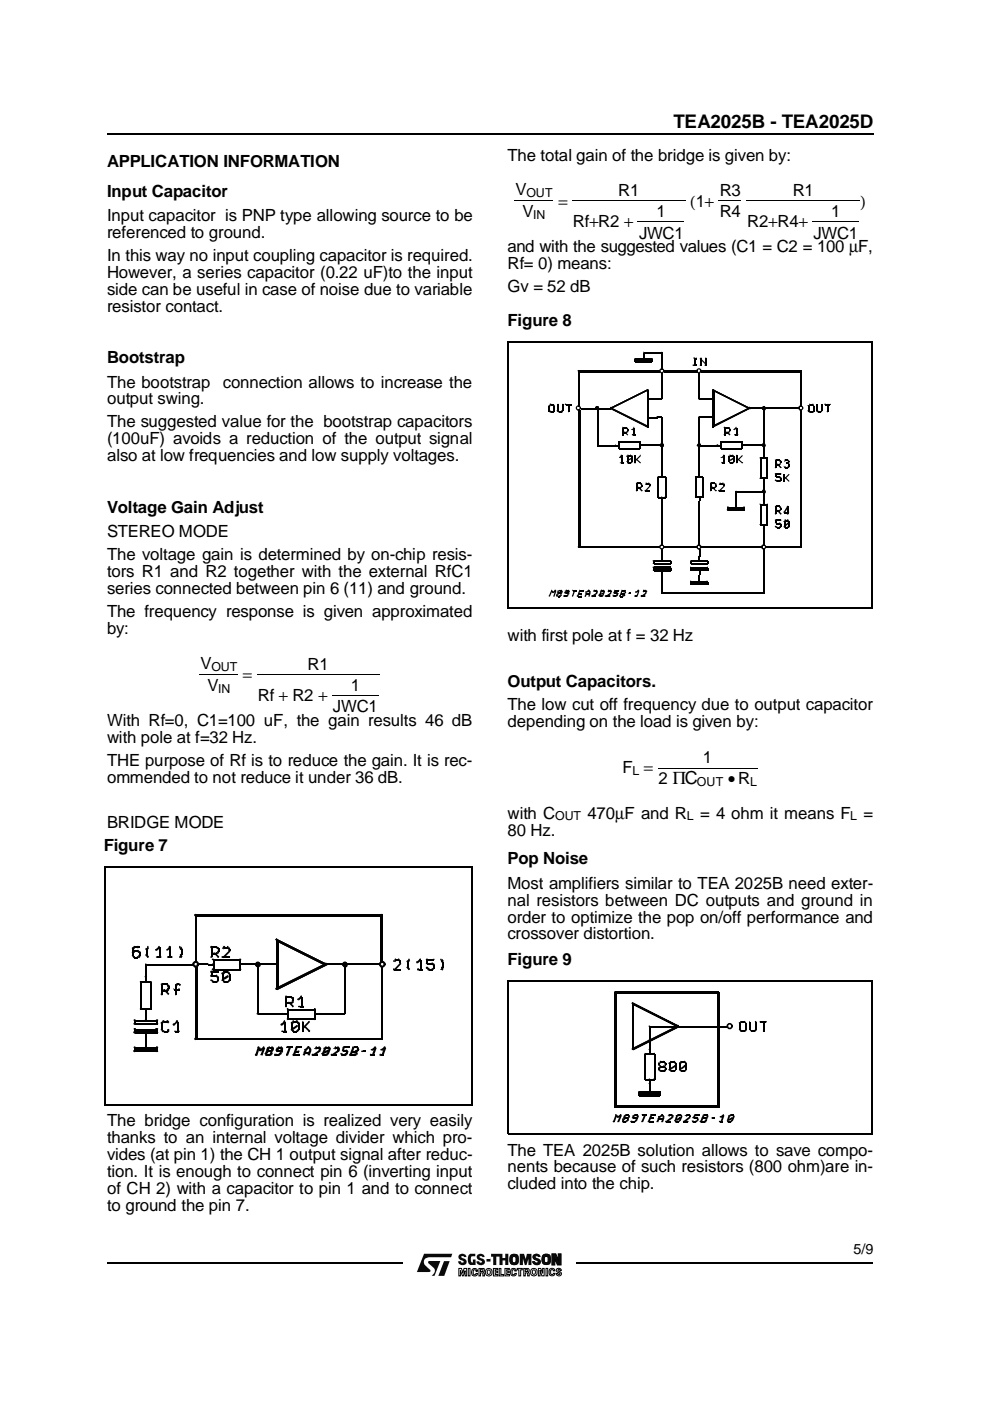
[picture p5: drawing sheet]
<svg xmlns="http://www.w3.org/2000/svg" width="210mm" height="297mm" viewBox="0 0 210 297" stroke-linecap="round" stroke-linejoin="round" font-family="sans-serif">
<defs><g id="words">
<text font-size="4" x="142.8" y="27.1">TEA2025B - TEA2025D</text>
<g font-size="3.6">
<text x="22.7" y="35.4">APPLICATION INFORMATION</text>
<text x="107.6" y="34.1">The total gain of the bridge is given by:</text>
<text x="22.7" y="41.7">Input Capacitor</text>
<text x="109.3" y="41.4">V</text>
<text x="131.1" y="41.6">R1</text>
<text x="152.6" y="41.6">R3</text>
<text x="168.1" y="41.6">R1</text>
<text x="22.7" y="46.8">Input capacitor is PNP type allowing source to be</text>
<text x="110.8" y="46.1">V</text>
<text x="118.4" y="43.8">=</text>
<text x="139.2" y="46.1">1</text>
<text x="146.3" y="43.8">(1+</text>
<text x="152.6" y="46.1">R4</text>
<text x="176.2" y="46.1">1</text>
<text x="182.4" y="43.8">)</text>
<text x="22.7" y="50.4">referenced to ground.</text>
<text x="107.6" y="53.5">and with the suggested values (C1 = C2 = 100 µF,</text>
<text x="121.4" y="48.2">Rf+R2 +</text>
<text x="135.5" y="50.6">JWC1</text>
<text x="158.4" y="48.2">R2+R4+</text>
<text x="172.5" y="50.6">JWC1</text>
<text x="22.7" y="55.3">In this way no input coupling capacitor is required.</text>
<text x="22.7" y="58.9">However, a series capacitor (0.22 uF)to the input</text>
<text x="107.6" y="57.1">Rf= 0) means:</text>
<text x="22.7" y="62.5">side can be useful in case of noise due to variable</text>
<text x="107.6" y="61.9">Gv = 52 dB</text>
<text x="22.7" y="66.1">resistor contact.</text>
<text x="107.6" y="69.1">Figure 8</text>
<text x="22.7" y="77">Bootstrap</text>
<text x="22.7" y="82.2">The bootstrap</text>
<text x="47.2" y="82.2">connection allows to increase the</text>
<text x="22.7" y="85.7">output swing.</text>
<text x="22.7" y="90.6">The suggested value for the bootstrap capacitors</text>
<text x="22.7" y="94.2">(100uF) avoids a reduction of the output signal</text>
<text x="22.7" y="97.8">also at low frequencies and low supply voltages.</text>
<text x="22.7" y="108.8">Voltage Gain Adjust</text>
<text x="22.7" y="113.9">STEREO MODE</text>
<text x="22.7" y="118.8">The voltage gain is determined by on-chip resis-</text>
<text x="22.7" y="122.4">tors R1 and R2 together with the external RfC1</text>
<text x="22.7" y="125.9">series connected between pin 6 (11) and ground.</text>
<text x="22.7" y="130.9">The frequency response is given approximated</text>
<text x="22.7" y="134.4">by:</text>
<text x="107.6" y="135.9">with first pole at f = 32 Hz</text>
<text x="42.5" y="141.8">V</text>
<text x="65.2" y="142">R1</text>
<text x="44" y="146.4">V</text>
<text x="51.5" y="144.2">=</text>
<text x="54.6" y="148.6">Rf + R2 +</text>
<text x="74.4" y="146.4">1</text>
<text x="107.6" y="145.7">Output Capacitors.</text>
<text x="22.7" y="153.9">With Rf=0, C1=100 uF, the gain results 46 dB</text>
<text x="70.6" y="150.9">JWC1</text>
<text x="107.6" y="150.5">The low cut off frequency due to output capacitor</text>
<text x="107.6" y="154.1">depending on the load is given by:</text>
<text x="22.7" y="157.4">with pole at f=32 Hz.</text>
<text x="149" y="161.7">1</text>
<text x="22.7" y="162.4">THE purpose of Rf is to reduce the gain. It is rec-</text>
<text x="22.7" y="166">ommended to not reduce it under 36 dB.</text>
<text x="132" y="163.9">F =</text>
<text x="139.6" y="166.2">2 ΠC</text>
<text x="154.3" y="166.2">•R</text>
<text x="107.6" y="173.6">with C</text>
<text x="124.6" y="173.6">470µF and R</text>
<text x="148.4" y="173.6">= 4 ohm it means F</text>
<text x="183.1" y="173.6">=</text>
<text x="22.7" y="175.6">BRIDGE MODE</text>
<text x="107.6" y="177.2">80 Hz.</text>
<text x="22" y="180.4">Figure 7</text>
<text x="107.6" y="183.3">Pop Noise</text>
<text x="107.6" y="188.4">Most amplifiers similar to TEA 2025B need exter-</text>
<text x="107.6" y="192">nal resistors between DC outputs and ground in</text>
<text x="107.6" y="195.6">order to optimize the pop on/off performance and</text>
<text x="107.6" y="199.2">crossover distortion.</text>
<text x="107.6" y="204.6">Figure 9</text>
<text x="22.7" y="238.8">The bridge configuration is realized very easily</text>
<text x="22.7" y="242.4">thanks to an internal voltage divider which pro-</text>
<text x="107.6" y="245">The TEA 2025B solution allows to save compo-</text>
<text x="22.7" y="246">vides (at pin 1) the CH 1 output signal after reduc-</text>
<text x="22.7" y="249.6">tion. It is enough to connect pin 6 (inverting input</text>
<text x="107.6" y="248.5">nents because of such resistors (800 ohm)are in-</text>
<text x="22.7" y="253.2">of CH 2) with a capacitor to pin 1 and to connect</text>
<text x="22.7" y="256.8">to ground the pin 7.</text>
<text x="107.6" y="252.2">cluded into the chip.</text>
</g>
<text font-size="3" x="181" y="265.9">5/9</text>
<g font-size="2.6">
<text x="111.6" y="41.8">OUT</text>
<text x="113.1" y="46.5">IN</text>
<text x="44.8" y="142.2">OUT</text>
<text x="46.2" y="146.9">IN</text>
<text x="134.1" y="164.2">L</text>
<text x="147.8" y="166.6">OUT</text>
<text x="159" y="166.6">L</text>
<text x="117.7" y="173.9">OUT</text>
<text x="145.6" y="173.9">L</text>
<text x="180.3" y="173.9">L</text>
</g>
</g></defs>
<path d="M109.1 42.5h8.2M121.3 42.5h24M135.2 47h9.9M152.3 42.5h4.9M158.3 42.5h24M172.2 47h9.9M42.3 142.9h8.2M54.5 142.9h26M70.4 147.4h9.8M139.5 162.9h21.1" fill="none" stroke="#000" stroke-width=".21"/>
<g fill="none" stroke="#000" stroke-width=".25">
<path d="M107.6 72.5h77.4M107.8 72.4v56.6M122.7 78.7h17.3M122.7 78.9h17.3M122.7 78.7v7.5M122.8 78.7v7.5M134.7 76.7h3.6M134.7 76.2h3.6M134.7 76.3h3.5M134.8 76.6h3.4M134.8 76.4h3.3M134.9 76.5h3.2"/>
<path d="M134.9 76.5h3.1M136.5 74.8h3.9M140.4 79.1v5.5M140.4 74.8v3.6M140.7 78.9h7.1M140.8 78.7h7M148.2 79.1v5.5M148.6 78.7h21.3M148.6 78.8h21.3M169.7 78.7v7.5M169.8 78.7v7.5M185 72.4v56.6"/>
<path d="M122.7 87v29M122.9 87v29M123.1 86.6h6.5M126.7 94.5h3.9M126.7 86.6v7.9M131.3 93.6h4.4M131.3 95.3h4.4M136.5 94.4h3.9M137.4 82.7v7.7M137.5 82.7v7.9M140.4 88.5v11.9M148.2 88.5v11.9"/>
<path d="M148.3 94.5h3.9M149.2 84.7h2M149.2 88.5h2M151.3 82.7v7.9M151.4 82.7v7.7M152.9 93.7h4.4M152.9 95.2h4.4M158.1 94.4h3.9M159 86.5h10.4M161.3 97.2v4.3M162 86.6v9.8M162.7 97.2v4.3"/>
<path d="M169.8 87v29M122.7 116h17.3M138.6 119.6h3.6M138.6 119h3.6M139.6 101.1v4.4M140.4 106.2v9.4M140.7 115.9h7.1M140.8 116h7M141.2 101.1v4.4M146.5 119.6h3.6M146.5 119h3.6M147.6 101.1v4.4"/>
<path d="M148.2 106.2v9.4M148.6 116h13M148.6 115.9h13M149 101.1v4.4M154.4 108.1h3.4M154.4 107.6h3.4M154.4 107.7h3.4M154.5 108h3.3M154.5 107.8h3.3M154.5 107.9h3.2M156.1 104.2h5.9M161.3 107v4.3"/>
<path d="M161.9 102.3v3.9M162 112.1v3.5M162 116.5v9.4M162.4 116h7.5M162.4 115.9h7.5M162.7 107v4.3M107.6 129h77.4M138.6 121h3.6M138.6 120.3h3.6M138.7 120.9h3.4M138.7 120.4h3.4M138.8 120.5h3.2"/>
<path d="M138.8 120.8h3.2M138.9 120.7h3M138.9 120.6h3M140.4 125.8h21.6M140.4 122v3.9M146.5 120.9h3.6M146.5 120.4h3.6M146.5 120.5h3.5M146.5 123.9h3.6M146.5 123.4h3.6M146.5 123.8h3.5M146.6 120.8h3.4"/>
<path d="M146.6 123.5h3.4M146.6 123.7h3.3M146.7 120.7h3.2M146.7 120.6h3.2M146.7 123.5h3.2M146.7 120.7h3.1M146.7 123.6h3.1M22 183.7h78.1M22.2 183.6v50.6M100.1 183.6v50.6M107.6 208h77.4M107.8 207.9v32.5"/>
<path d="M185 207.9v32.5M22 234.2h78.1M107.6 240.4h77.4M22.8 267.8h162.4"/>
<circle cx="140.3" cy="78.6" r=".42"/>
<circle cx="148.2" cy="78.6" r=".42"/>
<circle cx="122.6" cy="86.5" r=".42"/>
<circle cx="126.6" cy="86.5" r=".25"/>
<circle cx="140.3" cy="94.4" r=".25"/>
<circle cx="148.2" cy="94.4" r=".25"/>
<circle cx="161.9" cy="86.5" r=".25"/>
<circle cx="161.9" cy="94.4" r=".25"/>
<circle cx="169.8" cy="86.5" r=".42"/>
<circle cx="140.3" cy="116" r=".42"/>
<circle cx="148.2" cy="116" r=".42"/>
<circle cx="161.9" cy="116" r=".42"/>
<circle cx="161.9" cy="104.2" r=".25"/>
</g>
<g fill="#000">
<path d="M134.6 76.6v.2z" fill-rule="evenodd"/>
<path d="M134.6 76.1v.1z" fill-rule="evenodd"/>
<path d="M134.6 76.1v.1z" fill-rule="evenodd"/>
<path d="M134.5 76.6l.3 .1h-.3z" fill-rule="evenodd"/>
<path d="M134.5 76.6l.3 .1h-.3z" fill-rule="evenodd"/>
<path d="M134.5 76.6l.3 .1h-.3z" fill-rule="evenodd"/>
<path d="M134.6 76.6h.2z" fill-rule="evenodd"/>
<path d="M134.7 76.5l.1 .1-.1 .2z" fill-rule="evenodd"/>
<path d="M134.6 76.6h.2z" fill-rule="evenodd"/>
<path d="M134.7 76.1l.1 .1-.1 .2z" fill-rule="evenodd"/>
<path d="M134.7 76.5l.1 .1-.1 .2z" fill-rule="evenodd"/>
<path d="M134.6 76.2h.2z" fill-rule="evenodd"/>
<path d="M134.8 76.4v.2z" fill-rule="evenodd"/>
<path d="M134.8 76.4v.2z" fill-rule="evenodd"/>
<path d="M134.8 76.2v.2z" fill-rule="evenodd"/>
<path d="M134.7 76.4l.3 .1-.2 .1z" fill-rule="evenodd"/>
<path d="M134.7 76.3h.3l-.3 .1z" fill-rule="evenodd"/>
<path d="M134.7 76.4l.3 .1-.2 .1z" fill-rule="evenodd"/>
<path d="M134.8 76.4h.2z" fill-rule="evenodd"/>
<path d="M134.8 76.3l.2 .1-.1 .2z" fill-rule="evenodd"/>
<path d="M134.8 76.4h.2z" fill-rule="evenodd"/>
<path d="M134.8 76.3l.2 .1-.1 .2z" fill-rule="evenodd"/>
<path d="M136.3 74.7h.2z" fill-rule="evenodd"/>
<path d="M136.4 76l.1 .1-.1 .1z" fill-rule="evenodd"/>
<path d="M136.4 74.6l.1 .1-.1 .2z" fill-rule="evenodd"/>
<path d="M137.9 76.2v.2z" fill-rule="evenodd"/>
<path d="M138 76.4v.2z" fill-rule="evenodd"/>
<path d="M137.9 76.4h.1z" fill-rule="evenodd"/>
<path d="M137.9 76.3l.1 .1-.1 .2z" fill-rule="evenodd"/>
<path d="M137.7 76.3h.3l-.3 .1z" fill-rule="evenodd"/>
<path d="M138.2 76.6v.2z" fill-rule="evenodd"/>
<path d="M138 76.6h.2z" fill-rule="evenodd"/>
<path d="M138.1 76.5l.1 .1-.1 .2z" fill-rule="evenodd"/>
<path d="M137.9 76.4l.3 .1-.2 .1z" fill-rule="evenodd"/>
<path d="M138.1 76.6l.3 .1h-.3z" fill-rule="evenodd"/>
<path d="M140.2 74.7h.2z" fill-rule="evenodd"/>
<path d="M140.2 78.3h.2z" fill-rule="evenodd"/>
<path d="M140.3 74.6l.1 .1-.1 .2z" fill-rule="evenodd"/>
<path d="M140.6 78.8h.1z" fill-rule="evenodd"/>
<path d="M147.2 77.4h.1z" fill-rule="evenodd"/>
<path d="M147.2 75.8l.1 .1v.2z" fill-rule="evenodd"/>
<path d="M147.5 77.4h.2z" fill-rule="evenodd"/>
<path d="M147.5 75.8l.2 .1-.1 .2z" fill-rule="evenodd"/>
<path d="M147.7 78.5l.1 .1v.2z" fill-rule="evenodd"/>
<path d="M147.7 78.7l.1 .1v.2z" fill-rule="evenodd"/>
<path d="M148.2 79v.1z" fill-rule="evenodd"/>
<path d="M169.7 78.6h.2z" fill-rule="evenodd"/>
<path d="M169.7 78.5l.2 .1-.1 .2z" fill-rule="evenodd"/>
<path d="M169.7 78.8h.2z" fill-rule="evenodd"/>
<path d="M116.4 87l.1 .1-.1 .2z" fill-rule="evenodd"/>
<path d="M116.4 87.1h.1z" fill-rule="evenodd"/>
<path d="M117.2 85.7h.2z" fill-rule="evenodd"/>
<path d="M117.2 87.3h.2z" fill-rule="evenodd"/>
<path d="M117.2 85.7h.2z" fill-rule="evenodd"/>
<path d="M117.2 87.3h.2z" fill-rule="evenodd"/>
<path d="M117.4 87l.1 .1v.2z" fill-rule="evenodd"/>
<path d="M117.4 87l.1 .1v.2z" fill-rule="evenodd"/>
<path d="M118.9 87.3h.2z" fill-rule="evenodd"/>
<path d="M118.9 87.3h.2z" fill-rule="evenodd"/>
<path d="M120.4 85.7h.2z" fill-rule="evenodd"/>
<path d="M120.4 87.1l.2 .2-.1 .1z" fill-rule="evenodd"/>
<path d="M120.9 85.7h.2z" fill-rule="evenodd"/>
<path d="M122.6 86.1v.1z" fill-rule="evenodd"/>
<path d="M122.7 86.1l.3 .1h-.2z" fill-rule="evenodd"/>
<path d="M126.3 86.6v.1z" fill-rule="evenodd"/>
<path d="M126.2 86.5l.1 .1v.1z" fill-rule="evenodd"/>
<path d="M126.3 86.7h.2z" fill-rule="evenodd"/>
<path d="M126.2 86.3h.3l-.3 .1z" fill-rule="evenodd"/>
<path d="M126.5 94.4h.2z" fill-rule="evenodd"/>
<path d="M126.5 94.4h.2z" fill-rule="evenodd"/>
<path d="M126.4 86.8h.3l-.2 .1z" fill-rule="evenodd"/>
<path d="M126.9 86.4v.2z" fill-rule="evenodd"/>
<path d="M126.7 86.1l.2 .1-.1 .2z" fill-rule="evenodd"/>
<path d="M129.4 86.4h.2z" fill-rule="evenodd"/>
<path d="M129.4 86.3l.2 .1-.1 .2z" fill-rule="evenodd"/>
<path d="M129.6 86.4h.1z" fill-rule="evenodd"/>
<path d="M129.6 86.3l.1 .1-.1 .2z" fill-rule="evenodd"/>
<path d="M129.7 86.4v.2z" fill-rule="evenodd"/>
<path d="M129.6 86.4l.3 .1-.2 .1z" fill-rule="evenodd"/>
<path d="M130.4 94.4h.2z" fill-rule="evenodd"/>
<path d="M130.4 94.2l.2 .2-.1 .1z" fill-rule="evenodd"/>
<path d="M131.3 93.5v.2z" fill-rule="evenodd"/>
<path d="M131.3 95v.2z" fill-rule="evenodd"/>
<path d="M131.1 95.1h.3l-.1 .1z" fill-rule="evenodd"/>
<path d="M131.1 93.5l.3 .1-.3 .1z" fill-rule="evenodd"/>
<path d="M131.4 98l.2 .1-.1 .2z" fill-rule="evenodd"/>
<path d="M131.8 96.4v.2z" fill-rule="evenodd"/>
<path d="M131.6 96.4l.3 .1h-.3z" fill-rule="evenodd"/>
<path d="M131.9 90.6h.2z" fill-rule="evenodd"/>
<path d="M132 92l.1 .2-.1 .1z" fill-rule="evenodd"/>
<path d="M132 90.5l.1 .1-.1 .2z" fill-rule="evenodd"/>
<path d="M132.3 91.5l.3 .1h-.3z" fill-rule="evenodd"/>
<path d="M132.8 90.6h.1z" fill-rule="evenodd"/>
<path d="M132.8 90.6h.1z" fill-rule="evenodd"/>
<path d="M132.9 97.8v.1z" fill-rule="evenodd"/>
<path d="M132.9 91.3h.2z" fill-rule="evenodd"/>
<path d="M132.9 92.2h.2z" fill-rule="evenodd"/>
<path d="M133 91.2l.1 .1-.1 .2z" fill-rule="evenodd"/>
<path d="M132.8 97.8h.3l-.3 .1z" fill-rule="evenodd"/>
<path d="M133.1 96.4v.2z" fill-rule="evenodd"/>
<path d="M133 97.5l.1 .1-.1 .2z" fill-rule="evenodd"/>
<path d="M133 96.4l.3 .1h-.3z" fill-rule="evenodd"/>
<path d="M133.6 98.1h.2z" fill-rule="evenodd"/>
<path d="M133.7 98l.1 .1-.1 .2z" fill-rule="evenodd"/>
<path d="M133.8 97.1v.1z" fill-rule="evenodd"/>
<path d="M134 97.8v.1z" fill-rule="evenodd"/>
<path d="M133.8 91l.3 .1-.1 .1z" fill-rule="evenodd"/>
<path d="M133.8 97.8h.3l-.3 .1z" fill-rule="evenodd"/>
<path d="M134.3 90.6h.2z" fill-rule="evenodd"/>
<path d="M134.3 92.2h.2z" fill-rule="evenodd"/>
<path d="M134.3 90.5l.2 .1-.1 .2z" fill-rule="evenodd"/>
<path d="M134.6 96.4v.2z" fill-rule="evenodd"/>
<path d="M134.6 92.2h.2z" fill-rule="evenodd"/>
<path d="M135.5 94.2l.2 .2-.1 .1z" fill-rule="evenodd"/>
<path d="M135.7 98.1h.1z" fill-rule="evenodd"/>
<path d="M136.3 94.4h.2z" fill-rule="evenodd"/>
<path d="M136.4 94.2l.1 .2-.1 .1z" fill-rule="evenodd"/>
<path d="M137.4 82.5v.2z" fill-rule="evenodd"/>
<path d="M137.4 82.5v.2z" fill-rule="evenodd"/>
<path d="M137.4 90.3v.2z" fill-rule="evenodd"/>
<path d="M137.2 90.2l.2 .1-.1 .2z" fill-rule="evenodd"/>
<path d="M137.2 90.3h.2z" fill-rule="evenodd"/>
<path d="M137.2 82.7h.2z" fill-rule="evenodd"/>
<path d="M137.2 82.6l.2 .1-.1 .2z" fill-rule="evenodd"/>
<path d="M137.2 82.5l.3 .1-.1 .1z" fill-rule="evenodd"/>
<path d="M137.2 90.3l.3 .1-.1 .1z" fill-rule="evenodd"/>
<path d="M137.2 82.5l.3 .1-.1 .1z" fill-rule="evenodd"/>
<path d="M139.2 84.5h.2z" fill-rule="evenodd"/>
<path d="M139.2 88.3l.2 .1-.1 .2z" fill-rule="evenodd"/>
<path d="M139.2 84.5h.2z" fill-rule="evenodd"/>
<path d="M139.2 88.3l.2 .1-.1 .2z" fill-rule="evenodd"/>
<path d="M140.1 94.2v.2z" fill-rule="evenodd"/>
<path d="M139.9 94.4l.3 .1h-.1z" fill-rule="evenodd"/>
<path d="M140.2 94.4h.2z" fill-rule="evenodd"/>
<path d="M140.2 88.4h.2z" fill-rule="evenodd"/>
<path d="M140.3 84.4l.1 .1-.1 .2z" fill-rule="evenodd"/>
<path d="M140.2 88.4h.2z" fill-rule="evenodd"/>
<path d="M140.1 94.6h.3l-.2 .1z" fill-rule="evenodd"/>
<path d="M140.2 94h.2z" fill-rule="evenodd"/>
<path d="M140.3 84.4l.1 .1-.1 .2z" fill-rule="evenodd"/>
<path d="M140.6 94.2v.2z" fill-rule="evenodd"/>
<path d="M140.3 94.1h.3l-.2 .1z" fill-rule="evenodd"/>
<path d="M140.6 94.2l.1 .2v.1z" fill-rule="evenodd"/>
<path d="M148 94.5v.2z" fill-rule="evenodd"/>
<path d="M147.9 94.4l.1 .1-.1 .2z" fill-rule="evenodd"/>
<path d="M147.8 94.5h.2z" fill-rule="evenodd"/>
<path d="M147.7 94.4l.3 .1h-.2z" fill-rule="evenodd"/>
<path d="M148.2 94.5v.2z" fill-rule="evenodd"/>
<path d="M148 93.9l.2 .1-.1 .2z" fill-rule="evenodd"/>
<path d="M148.4 94.1l.1 .1-.1 .2z" fill-rule="evenodd"/>
<path d="M149 84.5h.2z" fill-rule="evenodd"/>
<path d="M149.1 88.3l.1 .1-.1 .2z" fill-rule="evenodd"/>
<path d="M149.1 84.4l.1 .1-.1 .2z" fill-rule="evenodd"/>
<path d="M149 88.4h.2z" fill-rule="evenodd"/>
<path d="M151.1 90.5h.1z" fill-rule="evenodd"/>
<path d="M151.1 90.4l.1 .1v.1z" fill-rule="evenodd"/>
<path d="M151.2 82.5v.2z" fill-rule="evenodd"/>
<path d="M151.2 90.1v.2z" fill-rule="evenodd"/>
<path d="M151.1 84.4l.1 .1v.2z" fill-rule="evenodd"/>
<path d="M151.1 88.4h.1z" fill-rule="evenodd"/>
<path d="M151.1 82.5l.3 .1-.2 .1z" fill-rule="evenodd"/>
<path d="M151.1 90.2h.3l-.2 .1z" fill-rule="evenodd"/>
<path d="M152.8 94.2l.1 .2-.1 .1z" fill-rule="evenodd"/>
<path d="M152.8 96.9l.3 .1-.3 .1z" fill-rule="evenodd"/>
<path d="M153.4 96.4v.2z" fill-rule="evenodd"/>
<path d="M153.6 91.5v.2z" fill-rule="evenodd"/>
<path d="M153.3 96.4l.3 .1h-.3z" fill-rule="evenodd"/>
<path d="M153.6 98.1h.2z" fill-rule="evenodd"/>
<path d="M154.5 91.5v.2z" fill-rule="evenodd"/>
<path d="M154.3 91.5l.3 .1h-.3z" fill-rule="evenodd"/>
<path d="M154.5 96.7h.1z" fill-rule="evenodd"/>
<path d="M154.5 96.6l.1 .1-.1 .2z" fill-rule="evenodd"/>
<path d="M154.6 91.3h.2z" fill-rule="evenodd"/>
<path d="M154.6 92.2h.2z" fill-rule="evenodd"/>
<path d="M154.6 91.2l.2 .1-.1 .2z" fill-rule="evenodd"/>
<path d="M154.8 96.4v.2z" fill-rule="evenodd"/>
<path d="M154.6 97.5l.2 .1-.1 .2z" fill-rule="evenodd"/>
<path d="M154.7 96.4l.3 .1h-.3z" fill-rule="evenodd"/>
<path d="M155.3 96.4v.2z" fill-rule="evenodd"/>
<path d="M155.2 96.4l.3 .1h-.3z" fill-rule="evenodd"/>
<path d="M155.5 96.7h.1z" fill-rule="evenodd"/>
<path d="M155.5 96.6l.1 .1v.2z" fill-rule="evenodd"/>
<path d="M155.7 92l.1 .2-.1 .1z" fill-rule="evenodd"/>
<path d="M156 90.6h.1z" fill-rule="evenodd"/>
<path d="M156 92.2h.1z" fill-rule="evenodd"/>
<path d="M156 90.5l.1 .1v.2z" fill-rule="evenodd"/>
<path d="M156.2 98l.1 .1-.1 .2z" fill-rule="evenodd"/>
<path d="M156.2 97.5l.1 .1-.1 .2z" fill-rule="evenodd"/>
<path d="M156.4 97.3h.3l-.2 .1z" fill-rule="evenodd"/>
<path d="M157.2 94.2l.1 .2-.1 .1z" fill-rule="evenodd"/>
<path d="M157.3 96.4v.2z" fill-rule="evenodd"/>
<path d="M158.9 86.4h.1z" fill-rule="evenodd"/>
<path d="M158.9 86.3l.1 .1-.1 .2z" fill-rule="evenodd"/>
<path d="M161.1 97.1h.1z" fill-rule="evenodd"/>
<path d="M161.1 97l.1 .1-.1 .1z" fill-rule="evenodd"/>
<path d="M161.6 86.5l.1 .1-.1 .1z" fill-rule="evenodd"/>
<path d="M161.6 94.5h.1z" fill-rule="evenodd"/>
<path d="M161.6 94.4h.1z" fill-rule="evenodd"/>
<path d="M161.7 94v.2z" fill-rule="evenodd"/>
<path d="M161.6 94.1l.1 .1-.1 .2z" fill-rule="evenodd"/>
<path d="M161.9 96.2v.2z" fill-rule="evenodd"/>
<path d="M161.9 96.2v.2z" fill-rule="evenodd"/>
<path d="M161.9 86.4v.2z" fill-rule="evenodd"/>
<path d="M161.6 94.6h.3l-.2 .1z" fill-rule="evenodd"/>
<path d="M161.8 86.4l.3 .1-.2 .1z" fill-rule="evenodd"/>
<path d="M161.8 86.4l.3 .1-.2 .1z" fill-rule="evenodd"/>
<path d="M162.1 86.2v.2z" fill-rule="evenodd"/>
<path d="M161.9 86.2h.2z" fill-rule="evenodd"/>
<path d="M161.8 94.6h.3l-.2 .1z" fill-rule="evenodd"/>
<path d="M162.1 86.5l.1 .1v.1z" fill-rule="evenodd"/>
<path d="M162.1 86.4h.1z" fill-rule="evenodd"/>
<path d="M162.1 86.3l.1 .1v.2z" fill-rule="evenodd"/>
<path d="M162.1 94.4h.1z" fill-rule="evenodd"/>
<path d="M162.1 94.2h.1z" fill-rule="evenodd"/>
<path d="M162 94.1h.2l-.1 .1z" fill-rule="evenodd"/>
<path d="M162.6 97.1h.2z" fill-rule="evenodd"/>
<path d="M162.6 97l.2 .1-.1 .1z" fill-rule="evenodd"/>
<path d="M164.4 97.4v.2z" fill-rule="evenodd"/>
<path d="M164.3 97.4l.3 .1-.3 .1z" fill-rule="evenodd"/>
<path d="M164.8 98.3l.2 .1-.1 .2z" fill-rule="evenodd"/>
<path d="M165.1 98.3l.2 .1-.1 .2z" fill-rule="evenodd"/>
<path d="M165.1 98.4h.2z" fill-rule="evenodd"/>
<path d="M165.5 98.1v.2z" fill-rule="evenodd"/>
<path d="M165.3 98.1l.3 .1-.1 .1z" fill-rule="evenodd"/>
<path d="M166.1 97.8h.2z" fill-rule="evenodd"/>
<path d="M166.5 97.4v.2z" fill-rule="evenodd"/>
<path d="M166.4 97.4l.2 .1-.2 .1z" fill-rule="evenodd"/>
<path d="M167 97.4v.2z" fill-rule="evenodd"/>
<path d="M166.9 97.4l.3 .1-.3 .1z" fill-rule="evenodd"/>
<path d="M167.2 97.9h.1z" fill-rule="evenodd"/>
<path d="M167.2 97.8h.1z" fill-rule="evenodd"/>
<path d="M167.2 97.8l.1 .1-.1 .2z" fill-rule="evenodd"/>
<path d="M167.2 97.6l.1 .2-.1 .1z" fill-rule="evenodd"/>
<path d="M169.4 86.4v.2z" fill-rule="evenodd"/>
<path d="M169.7 86.9h.2z" fill-rule="evenodd"/>
<path d="M169.6 86.1l.3 .1h-.2z" fill-rule="evenodd"/>
<path d="M171.4 85.9v.2z" fill-rule="evenodd"/>
<path d="M171.4 85.9v.2z" fill-rule="evenodd"/>
<path d="M171.3 85.9l.3 .1-.2 .1z" fill-rule="evenodd"/>
<path d="M171.3 85.9l.3 .1-.2 .1z" fill-rule="evenodd"/>
<path d="M171.6 85.7h.1z" fill-rule="evenodd"/>
<path d="M171.6 85.6l.1 .1-.1 .2z" fill-rule="evenodd"/>
<path d="M171.6 87.1l.1 .2-.1 .1z" fill-rule="evenodd"/>
<path d="M171.6 87.1l.1 .2-.1 .1z" fill-rule="evenodd"/>
<path d="M172.4 87l.2 .1-.1 .2z" fill-rule="evenodd"/>
<path d="M172.4 87l.2 .1-.1 .2z" fill-rule="evenodd"/>
<path d="M173.1 87l.1 .1v.2z" fill-rule="evenodd"/>
<path d="M173.1 85.7h.1z" fill-rule="evenodd"/>
<path d="M173.1 87l.1 .1v.2z" fill-rule="evenodd"/>
<path d="M173.9 87.3h.2z" fill-rule="evenodd"/>
<path d="M173.9 87.3h.2z" fill-rule="evenodd"/>
<path d="M174.1 85.7h.2z" fill-rule="evenodd"/>
<path d="M174.1 87l.2 .1-.1 .2z" fill-rule="evenodd"/>
<path d="M174.1 87l.2 .1-.1 .2z" fill-rule="evenodd"/>
<path d="M122.6 115.9v.1z" fill-rule="evenodd"/>
<path d="M122.5 115.9l.3 .1h-.3z" fill-rule="evenodd"/>
<path d="M122.8 115.9v.1z" fill-rule="evenodd"/>
<path d="M135 102.3v.2z" fill-rule="evenodd"/>
<path d="M134.9 102.4h.2l-.1 .1z" fill-rule="evenodd"/>
<path d="M135.3 103.2l.2 .1-.1 .2z" fill-rule="evenodd"/>
<path d="M135.7 103.2l.1 .1-.1 .2z" fill-rule="evenodd"/>
<path d="M135.7 103.3h.1z" fill-rule="evenodd"/>
<path d="M136 103v.2z" fill-rule="evenodd"/>
<path d="M135.9 103l.3 .1-.2 .1z" fill-rule="evenodd"/>
<path d="M136.7 103.9l.1 .1v.2z" fill-rule="evenodd"/>
<path d="M136.7 104h.1z" fill-rule="evenodd"/>
<path d="M136.7 102.7h.1z" fill-rule="evenodd"/>
<path d="M137 102.3v.2z" fill-rule="evenodd"/>
<path d="M136.9 102.4h.3l-.2 .1z" fill-rule="evenodd"/>
<path d="M137.5 102.3v.2z" fill-rule="evenodd"/>
<path d="M137.4 102.4h.3l-.2 .1z" fill-rule="evenodd"/>
<path d="M137.7 104h.2z" fill-rule="evenodd"/>
<path d="M137.7 102.7h.2z" fill-rule="evenodd"/>
<path d="M137.7 102.5l.2 .2-.1 .1z" fill-rule="evenodd"/>
<path d="M138.5 119.4v.2z" fill-rule="evenodd"/>
<path d="M138.4 119.5h.3l-.3 .1z" fill-rule="evenodd"/>
<path d="M139.6 101v.1z" fill-rule="evenodd"/>
<path d="M139.4 101l.3 .1h-.3z" fill-rule="evenodd"/>
<path d="M139.9 115.9v.1z" fill-rule="evenodd"/>
<path d="M140.3 100.2l.1 .1-.1 .2z" fill-rule="evenodd"/>
<path d="M140.2 100.3h.2z" fill-rule="evenodd"/>
<path d="M140.3 105.3l.1 .1-.1 .1z" fill-rule="evenodd"/>
<path d="M140.2 115.5h.2z" fill-rule="evenodd"/>
<path d="M140.2 117.9h.2z" fill-rule="evenodd"/>
<path d="M140.3 116.3l.1 .1-.1 .2z" fill-rule="evenodd"/>
<path d="M140.2 117.9h.2z" fill-rule="evenodd"/>
<path d="M140.3 118.8l.1 .1-.1 .2z" fill-rule="evenodd"/>
<path d="M140.6 115.8l.1 .1v.1z" fill-rule="evenodd"/>
<path d="M140.6 115.9l.3 .1h-.3z" fill-rule="evenodd"/>
<path d="M141.1 101v.1z" fill-rule="evenodd"/>
<path d="M141 101l.2 .1h-.2z" fill-rule="evenodd"/>
<path d="M142.1 119.4v.2z" fill-rule="evenodd"/>
<path d="M142 119.5h.3l-.3 .1z" fill-rule="evenodd"/>
<path d="M146.3 118.9h.2z" fill-rule="evenodd"/>
<path d="M146.4 118.8l.1 .1-.1 .2z" fill-rule="evenodd"/>
<path d="M147.4 105.3l.1 .1-.1 .1z" fill-rule="evenodd"/>
<path d="M147.3 105.4h.2z" fill-rule="evenodd"/>
<path d="M147.7 115.9h.1z" fill-rule="evenodd"/>
<path d="M148.2 106.1v.1z" fill-rule="evenodd"/>
<path d="M148.2 106.1v.1z" fill-rule="evenodd"/>
<path d="M148.1 101l.3 .1h-.3z" fill-rule="evenodd"/>
<path d="M148.4 115.9l.3 .1h-.3z" fill-rule="evenodd"/>
<path d="M148.9 105.4h.1z" fill-rule="evenodd"/>
<path d="M148.9 105.3l.1 .1-.1 .1z" fill-rule="evenodd"/>
<path d="M149.9 118.9h.2z" fill-rule="evenodd"/>
<path d="M149.9 118.8l.2 .1-.1 .2z" fill-rule="evenodd"/>
<path d="M150.6 103.9l.1 .1-.1 .2z" fill-rule="evenodd"/>
<path d="M150.6 103.3h.1z" fill-rule="evenodd"/>
<path d="M151.4 103.2l.2 .1-.1 .2z" fill-rule="evenodd"/>
<path d="M151.4 103.3h.2z" fill-rule="evenodd"/>
<path d="M151.7 103v.2z" fill-rule="evenodd"/>
<path d="M151.6 103l.3 .1-.2 .1z" fill-rule="evenodd"/>
<path d="M153.3 102.3v.2z" fill-rule="evenodd"/>
<path d="M153.1 102.4h.3l-.1 .1z" fill-rule="evenodd"/>
<path d="M153.4 104h.2z" fill-rule="evenodd"/>
<path d="M153.4 102.7h.2z" fill-rule="evenodd"/>
<path d="M153.5 102.5l.1 .2-.1 .1z" fill-rule="evenodd"/>
<path d="M154.3 107.4v.2z" fill-rule="evenodd"/>
<path d="M154.2 107.4l.3 .1-.3 .1z" fill-rule="evenodd"/>
<path d="M154.3 107.5l.2 .1-.1 .1z" fill-rule="evenodd"/>
<path d="M154.3 107.6h.2z" fill-rule="evenodd"/>
<path d="M154.5 107.6v.1z" fill-rule="evenodd"/>
<path d="M154.3 107.6l.3 .1h-.1z" fill-rule="evenodd"/>
<path d="M156 104.1l.1 .1v.2z" fill-rule="evenodd"/>
<path d="M156 104.2h.1z" fill-rule="evenodd"/>
<path d="M157.5 107.7v.2z" fill-rule="evenodd"/>
<path d="M157.5 107.7v.2z" fill-rule="evenodd"/>
<path d="M157.7 107.9v.2z" fill-rule="evenodd"/>
<path d="M157.7 107.6v.1z" fill-rule="evenodd"/>
<path d="M157.7 107.6v.1z" fill-rule="evenodd"/>
<path d="M157.5 107.9h.2z" fill-rule="evenodd"/>
<path d="M157.5 107.7h.2z" fill-rule="evenodd"/>
<path d="M157.5 107.8l.2 .1-.1 .2z" fill-rule="evenodd"/>
<path d="M157.5 107.6l.2 .1-.1 .2z" fill-rule="evenodd"/>
<path d="M157.5 107.9h.2z" fill-rule="evenodd"/>
<path d="M157.5 107.7h.2z" fill-rule="evenodd"/>
<path d="M157.5 107.8l.2 .1-.1 .2z" fill-rule="evenodd"/>
<path d="M157.5 107.6l.2 .1-.1 .2z" fill-rule="evenodd"/>
<path d="M157.4 107.8h.3l-.2 .1z" fill-rule="evenodd"/>
<path d="M157.4 107.8h.3l-.2 .1z" fill-rule="evenodd"/>
<path d="M157.7 108.1h.1z" fill-rule="evenodd"/>
<path d="M157.7 108l.1 .1v.2z" fill-rule="evenodd"/>
<path d="M157.7 108.1h.1z" fill-rule="evenodd"/>
<path d="M157.7 107.6h.1z" fill-rule="evenodd"/>
<path d="M157.7 108l.1 .1v.2z" fill-rule="evenodd"/>
<path d="M157.7 107.5l.1 .1v.1z" fill-rule="evenodd"/>
<path d="M157.7 107.6h.1z" fill-rule="evenodd"/>
<path d="M157.7 107.5l.1 .1v.1z" fill-rule="evenodd"/>
<path d="M157.6 107.9l.2 .1-.2 .1z" fill-rule="evenodd"/>
<path d="M157.6 107.6l.2 .1h-.1z" fill-rule="evenodd"/>
<path d="M157.6 107.6l.2 .1h-.1z" fill-rule="evenodd"/>
<path d="M161.1 106.9h.1z" fill-rule="evenodd"/>
<path d="M161.1 106.8l.1 .1-.1 .2z" fill-rule="evenodd"/>
<path d="M161.6 115.9v.1z" fill-rule="evenodd"/>
<path d="M161.7 104.4v.1z" fill-rule="evenodd"/>
<path d="M161.6 104.4h.1z" fill-rule="evenodd"/>
<path d="M161.9 102.2v.1z" fill-rule="evenodd"/>
<path d="M161.9 106.1v.1z" fill-rule="evenodd"/>
<path d="M161.9 112v.1z" fill-rule="evenodd"/>
<path d="M161.9 102.2v.1z" fill-rule="evenodd"/>
<path d="M161.8 103.7l.1 .2-.1 .1z" fill-rule="evenodd"/>
<path d="M161.8 101.3l.3 .1-.2 .1z" fill-rule="evenodd"/>
<path d="M161.8 111.2h.3l-.3 .1z" fill-rule="evenodd"/>
<path d="M161.8 106.1h.3l-.2 .1z" fill-rule="evenodd"/>
<path d="M161.8 112l.3 .1h-.2z" fill-rule="evenodd"/>
<path d="M162.1 103.9v.1z" fill-rule="evenodd"/>
<path d="M161.9 103.9h.2z" fill-rule="evenodd"/>
<path d="M162.1 104.1l.1 .1v.2z" fill-rule="evenodd"/>
<path d="M162.1 103.9l.1 .1v.2z" fill-rule="evenodd"/>
<path d="M162 103.9h.2l-.2 .1z" fill-rule="evenodd"/>
<path d="M162.3 115.8l.1 .1-.1 .1z" fill-rule="evenodd"/>
<path d="M162.6 106.9h.2z" fill-rule="evenodd"/>
<path d="M162.6 106.8l.2 .1-.1 .2z" fill-rule="evenodd"/>
<path d="M164.4 101v.1z" fill-rule="evenodd"/>
<path d="M164.4 107.2v.2z" fill-rule="evenodd"/>
<path d="M164.4 110.8v.2z" fill-rule="evenodd"/>
<path d="M164.3 101l.3 .1h-.3z" fill-rule="evenodd"/>
<path d="M164.3 107.3h.3l-.2 .1z" fill-rule="evenodd"/>
<path d="M164.3 110.8l.3 .1-.2 .1z" fill-rule="evenodd"/>
<path d="M164.6 102h.2z" fill-rule="evenodd"/>
<path d="M164.6 101.9l.2 .1-.1 .2z" fill-rule="evenodd"/>
<path d="M164.6 111.8h.2z" fill-rule="evenodd"/>
<path d="M164.6 111.7l.2 .1-.1 .2z" fill-rule="evenodd"/>
<path d="M164.8 108.1l.2 .2-.1 .1z" fill-rule="evenodd"/>
<path d="M165.3 101v.1z" fill-rule="evenodd"/>
<path d="M165.1 108.1l.2 .2-.1 .1z" fill-rule="evenodd"/>
<path d="M165.1 108.3h.2z" fill-rule="evenodd"/>
<path d="M165.3 110.8v.2z" fill-rule="evenodd"/>
<path d="M165.2 101l.3 .1h-.3z" fill-rule="evenodd"/>
<path d="M165.5 107.9v.2z" fill-rule="evenodd"/>
<path d="M165.2 110.8l.3 .1-.2 .1z" fill-rule="evenodd"/>
<path d="M165.3 107.9l.3 .1-.3 .1z" fill-rule="evenodd"/>
<path d="M166.1 100.5h.2z" fill-rule="evenodd"/>
<path d="M166.2 101.9l.1 .1-.1 .2z" fill-rule="evenodd"/>
<path d="M166.2 101.4l.1 .1-.1 .1z" fill-rule="evenodd"/>
<path d="M166.2 108.5l.1 .1-.1 .2z" fill-rule="evenodd"/>
<path d="M166.1 108.6h.2z" fill-rule="evenodd"/>
<path d="M166.2 111.5l.1 .1-.1 .2z" fill-rule="evenodd"/>
<path d="M166.1 111.6h.2z" fill-rule="evenodd"/>
<path d="M166.4 101.2h.2l-.2 .1z" fill-rule="evenodd"/>
<path d="M167 107.2v.2z" fill-rule="evenodd"/>
<path d="M167 107.2v.2z" fill-rule="evenodd"/>
<path d="M166.9 107.3h.3l-.2 .1z" fill-rule="evenodd"/>
<path d="M167.2 100.5h.1z" fill-rule="evenodd"/>
<path d="M167.2 102h.1z" fill-rule="evenodd"/>
<path d="M167.2 108.5l.1 .1-.1 .2z" fill-rule="evenodd"/>
<path d="M167.2 111.6h.1z" fill-rule="evenodd"/>
<path d="M167.2 111.5l.1 .1-.1 .2z" fill-rule="evenodd"/>
<path d="M169.7 115.9v.1z" fill-rule="evenodd"/>
<path d="M169.7 115.9h.2z" fill-rule="evenodd"/>
<path d="M116.4 126.3l.1 .1-.1 .1z" fill-rule="evenodd"/>
<path d="M116.9 125.2h.1z" fill-rule="evenodd"/>
<path d="M116.9 125.1l.1 .1-.1 .2z" fill-rule="evenodd"/>
<path d="M117.2 125.5v.2z" fill-rule="evenodd"/>
<path d="M117.1 125.6h.3l-.3 .1z" fill-rule="evenodd"/>
<path d="M117.2 126.4h.2z" fill-rule="evenodd"/>
<path d="M118.2 125.5v.2z" fill-rule="evenodd"/>
<path d="M118 126.4h.2z" fill-rule="evenodd"/>
<path d="M118.1 126.3l.1 .1-.1 .1z" fill-rule="evenodd"/>
<path d="M118.2 125.2l.2 .2-.1 .1z" fill-rule="evenodd"/>
<path d="M118.2 125.2l.2 .2-.1 .1z" fill-rule="evenodd"/>
<path d="M118.4 125.7v.2z" fill-rule="evenodd"/>
<path d="M118.1 125.6h.3l-.3 .1z" fill-rule="evenodd"/>
<path d="M118.4 125.7v.2z" fill-rule="evenodd"/>
<path d="M118.3 125.7l.3 .1-.2 .1z" fill-rule="evenodd"/>
<path d="M118.9 125.9v.1z" fill-rule="evenodd"/>
<path d="M118.7 126.2h.2z" fill-rule="evenodd"/>
<path d="M118.7 126.1l.2 .1-.1 .2z" fill-rule="evenodd"/>
<path d="M118.8 125.9h.3l-.2 .1z" fill-rule="evenodd"/>
<path d="M119.1 125.5v.2z" fill-rule="evenodd"/>
<path d="M118.9 125.2h.2z" fill-rule="evenodd"/>
<path d="M118.9 125.1l.2 .1-.1 .2z" fill-rule="evenodd"/>
<path d="M119.1 125.4h.1z" fill-rule="evenodd"/>
<path d="M118.9 125.6h.3l-.3 .1z" fill-rule="evenodd"/>
<path d="M119.1 125.2l.1 .2-.1 .1z" fill-rule="evenodd"/>
<path d="M119.4 126.3l.2 .1-.1 .1z" fill-rule="evenodd"/>
<path d="M119.6 126.4h.1z" fill-rule="evenodd"/>
<path d="M119.6 126.3l.1 .1v.1z" fill-rule="evenodd"/>
<path d="M119.7 125.5v.2z" fill-rule="evenodd"/>
<path d="M119.7 125.4h.2z" fill-rule="evenodd"/>
<path d="M119.8 125.2l.1 .2-.1 .1z" fill-rule="evenodd"/>
<path d="M119.6 125.6h.3l-.3 .1z" fill-rule="evenodd"/>
<path d="M120.2 125.7v.2z" fill-rule="evenodd"/>
<path d="M120.2 126.2h.2z" fill-rule="evenodd"/>
<path d="M120.4 125.9v.1z" fill-rule="evenodd"/>
<path d="M120.3 126.1l.1 .1-.1 .2z" fill-rule="evenodd"/>
<path d="M120.4 125.9v.1z" fill-rule="evenodd"/>
<path d="M120.1 125.7l.3 .1-.2 .1z" fill-rule="evenodd"/>
<path d="M120.4 125.2h.2z" fill-rule="evenodd"/>
<path d="M120.4 125.1l.2 .1-.1 .2z" fill-rule="evenodd"/>
<path d="M121.3 126.3l.1 .1-.1 .1z" fill-rule="evenodd"/>
<path d="M121.3 125.1l.1 .1-.1 .2z" fill-rule="evenodd"/>
<path d="M122.1 125.2h.2z" fill-rule="evenodd"/>
<path d="M122.8 125.2h.2z" fill-rule="evenodd"/>
<path d="M122.8 125.1l.2 .1-.1 .2z" fill-rule="evenodd"/>
<path d="M123.2 126.3l.1 .1-.1 .1z" fill-rule="evenodd"/>
<path d="M124.2 125.4l.1 .1-.1 .2z" fill-rule="evenodd"/>
<path d="M124.2 125.4l.1 .1-.1 .2z" fill-rule="evenodd"/>
<path d="M124.7 125.2h.1z" fill-rule="evenodd"/>
<path d="M124.7 125.1l.1 .1-.1 .2z" fill-rule="evenodd"/>
<path d="M124.7 126.4h.1z" fill-rule="evenodd"/>
<path d="M124.8 125.7l.2 .2-.1 .1z" fill-rule="evenodd"/>
<path d="M125.4 126.3l.1 .1-.1 .1z" fill-rule="evenodd"/>
<path d="M125.3 126.4h.2z" fill-rule="evenodd"/>
<path d="M126.2 126.4h.1z" fill-rule="evenodd"/>
<path d="M126.3 125.2h.2z" fill-rule="evenodd"/>
<path d="M126.4 125.1l.1 .1-.1 .2z" fill-rule="evenodd"/>
<path d="M126.4 125.6h.3l-.3 .1z" fill-rule="evenodd"/>
<path d="M126.5 125.4h.2z" fill-rule="evenodd"/>
<path d="M126.4 125.6h.3l-.3 .1z" fill-rule="evenodd"/>
<path d="M126.5 125.2l.2 .2-.1 .1z" fill-rule="evenodd"/>
<path d="M127 126.4h.2z" fill-rule="evenodd"/>
<path d="M127 126.3l.2 .1-.1 .1z" fill-rule="evenodd"/>
<path d="M127.2 125.4h.2z" fill-rule="evenodd"/>
<path d="M127.2 125.2l.2 .2-.1 .1z" fill-rule="evenodd"/>
<path d="M127.7 126.2h.2z" fill-rule="evenodd"/>
<path d="M127.7 126.1l.2 .1-.1 .2z" fill-rule="evenodd"/>
<path d="M127.9 125.2h.1z" fill-rule="evenodd"/>
<path d="M127.9 125.1l.1 .1v.2z" fill-rule="evenodd"/>
<path d="M128 125.4h.2z" fill-rule="evenodd"/>
<path d="M128.1 125.2l.1 .2-.1 .1z" fill-rule="evenodd"/>
<path d="M128.7 125.4h.2z" fill-rule="evenodd"/>
<path d="M129.4 125.2h.2z" fill-rule="evenodd"/>
<path d="M129.4 125.1l.2 .1-.1 .2z" fill-rule="evenodd"/>
<path d="M129.9 126.1l.2 .1-.1 .2z" fill-rule="evenodd"/>
<path d="M130.1 125.7h.1z" fill-rule="evenodd"/>
<path d="M130.1 125.6l.1 .1v.2z" fill-rule="evenodd"/>
<path d="M130.2 125.2h.2z" fill-rule="evenodd"/>
<path d="M130.3 125.1l.1 .1-.1 .2z" fill-rule="evenodd"/>
<path d="M130.4 126.4h.2z" fill-rule="evenodd"/>
<path d="M130.4 126.3l.2 .1-.1 .1z" fill-rule="evenodd"/>
<path d="M131.6 125.7v.2z" fill-rule="evenodd"/>
<path d="M131.8 125.2h.1z" fill-rule="evenodd"/>
<path d="M131.8 125.1l.1 .1-.1 .2z" fill-rule="evenodd"/>
<path d="M132 126.3l.1 .1-.1 .1z" fill-rule="evenodd"/>
<path d="M132 126.3l.1 .1-.1 .1z" fill-rule="evenodd"/>
<path d="M132.4 125.5v.2z" fill-rule="evenodd"/>
<path d="M132.2 125.7l.2 .1-.1 .1z" fill-rule="evenodd"/>
<path d="M132.4 125.5v.2z" fill-rule="evenodd"/>
<path d="M132.2 125.7l.2 .1-.1 .1z" fill-rule="evenodd"/>
<path d="M132.2 125.7l.2 .1-.1 .1z" fill-rule="evenodd"/>
<path d="M132.5 125.2l.1 .2-.1 .1z" fill-rule="evenodd"/>
<path d="M132.5 125.2l.1 .2-.1 .1z" fill-rule="evenodd"/>
<path d="M133.2 125.7l.3 .1-.2 .1z" fill-rule="evenodd"/>
<path d="M134.8 126.4h.2z" fill-rule="evenodd"/>
<path d="M135 126.4h.1z" fill-rule="evenodd"/>
<path d="M135.9 126.3l.1 .1-.1 .1z" fill-rule="evenodd"/>
<path d="M135.8 126.4h.2z" fill-rule="evenodd"/>
<path d="M136.2 125.4h.1z" fill-rule="evenodd"/>
<path d="M136.8 125.2h.2z" fill-rule="evenodd"/>
<path d="M136.9 125.1l.1 .1-.1 .2z" fill-rule="evenodd"/>
<path d="M138.5 120.8v.2z" fill-rule="evenodd"/>
<path d="M138.4 120.8l.3 .1h-.3z" fill-rule="evenodd"/>
<path d="M138.5 120.8h.2z" fill-rule="evenodd"/>
<path d="M138.6 120.7l.1 .1-.1 .2z" fill-rule="evenodd"/>
<path d="M138.7 120.3v.1z" fill-rule="evenodd"/>
<path d="M138.7 120.6v.2z" fill-rule="evenodd"/>
<path d="M138.7 120.6v.2z" fill-rule="evenodd"/>
<path d="M138.6 120.3l.3 .1h-.2z" fill-rule="evenodd"/>
<path d="M138.6 120.6l.3 .1-.2 .1z" fill-rule="evenodd"/>
<path d="M138.6 120.6l.3 .1-.2 .1z" fill-rule="evenodd"/>
<path d="M138.7 120.6h.2z" fill-rule="evenodd"/>
<path d="M138.7 120.5l.2 .1-.1 .2z" fill-rule="evenodd"/>
<path d="M138.7 120.6h.2z" fill-rule="evenodd"/>
<path d="M138.7 120.5l.2 .1-.1 .2z" fill-rule="evenodd"/>
<path d="M141.9 120.6v.2z" fill-rule="evenodd"/>
<path d="M141.9 120.6v.2z" fill-rule="evenodd"/>
<path d="M141.8 120.6h.1z" fill-rule="evenodd"/>
<path d="M141.8 120.5l.1 .1-.1 .2z" fill-rule="evenodd"/>
<path d="M141.8 120.6h.1z" fill-rule="evenodd"/>
<path d="M141.8 120.5l.1 .1-.1 .2z" fill-rule="evenodd"/>
<path d="M142.1 120.8v.2z" fill-rule="evenodd"/>
<path d="M141.9 120.8h.2z" fill-rule="evenodd"/>
<path d="M141.9 120.7l.2 .1-.1 .2z" fill-rule="evenodd"/>
<path d="M141.9 120.8h.2z" fill-rule="evenodd"/>
<path d="M141.9 120.7l.2 .1-.1 .2z" fill-rule="evenodd"/>
<path d="M141.8 120.6l.3 .1-.2 .1z" fill-rule="evenodd"/>
<path d="M141.8 120.6l.3 .1-.2 .1z" fill-rule="evenodd"/>
<path d="M142 120.8l.3 .1h-.3z" fill-rule="evenodd"/>
<path d="M146.3 120.3h.2z" fill-rule="evenodd"/>
<path d="M146.4 120.2l.1 .1-.1 .1z" fill-rule="evenodd"/>
<path d="M146.5 120.3v.1z" fill-rule="evenodd"/>
<path d="M146.5 120.3v.1z" fill-rule="evenodd"/>
<path d="M146.4 123.7l.1 .1-.1 .2z" fill-rule="evenodd"/>
<path d="M146.3 123.8h.2z" fill-rule="evenodd"/>
<path d="M146.5 123.7v.1z" fill-rule="evenodd"/>
<path d="M146.4 120.3l.3 .1h-.2z" fill-rule="evenodd"/>
<path d="M146.4 120.3l.3 .1h-.2z" fill-rule="evenodd"/>
<path d="M146.5 120.3l.2 .1-.1 .2z" fill-rule="evenodd"/>
<path d="M146.5 120.4h.2z" fill-rule="evenodd"/>
<path d="M146.5 120.3l.2 .1-.1 .2z" fill-rule="evenodd"/>
<path d="M146.5 120.4h.2z" fill-rule="evenodd"/>
<path d="M146.7 120.4v.2z" fill-rule="evenodd"/>
<path d="M146.7 120.4v.2z" fill-rule="evenodd"/>
<path d="M146.4 123.7h.3l-.3 .1z" fill-rule="evenodd"/>
<path d="M146.5 123.7h.2z" fill-rule="evenodd"/>
<path d="M146.5 123.5l.2 .2-.1 .1z" fill-rule="evenodd"/>
<path d="M146.5 123.7h.2z" fill-rule="evenodd"/>
<path d="M146.5 123.5l.2 .2-.1 .1z" fill-rule="evenodd"/>
<path d="M146.7 123.5v.2z" fill-rule="evenodd"/>
<path d="M146.7 123.5v.2z" fill-rule="evenodd"/>
<path d="M146.5 120.5h.3l-.1 .1z" fill-rule="evenodd"/>
<path d="M146.5 120.5h.3l-.1 .1z" fill-rule="evenodd"/>
<path d="M146.5 123.5l.3 .1-.1 .1z" fill-rule="evenodd"/>
<path d="M146.5 123.5l.3 .1-.1 .1z" fill-rule="evenodd"/>
<path d="M148.2 121.8v.2z" fill-rule="evenodd"/>
<path d="M148.2 121.8v.2z" fill-rule="evenodd"/>
<path d="M148.1 120.8l.3 .1h-.3z" fill-rule="evenodd"/>
<path d="M148.1 123.2h.3l-.3 .1z" fill-rule="evenodd"/>
<path d="M149.7 120.6v.2z" fill-rule="evenodd"/>
<path d="M149.7 120.4v.2z" fill-rule="evenodd"/>
<path d="M149.5 120.6h.2z" fill-rule="evenodd"/>
<path d="M149.6 120.5l.1 .1-.1 .2z" fill-rule="evenodd"/>
<path d="M149.7 123.3v.2z" fill-rule="evenodd"/>
<path d="M149.7 123.5v.2z" fill-rule="evenodd"/>
<path d="M149.5 123.5h.2z" fill-rule="evenodd"/>
<path d="M149.6 123.4l.1 .1-.1 .2z" fill-rule="evenodd"/>
<path d="M149.9 120.8v.2z" fill-rule="evenodd"/>
<path d="M149.9 120.3v.1z" fill-rule="evenodd"/>
<path d="M149.9 120.3v.1z" fill-rule="evenodd"/>
<path d="M149.7 120.8h.2z" fill-rule="evenodd"/>
<path d="M149.7 120.7l.2 .1-.1 .2z" fill-rule="evenodd"/>
<path d="M149.7 120.4h.2z" fill-rule="evenodd"/>
<path d="M149.7 120.3l.2 .1-.1 .2z" fill-rule="evenodd"/>
<path d="M149.6 120.6l.3 .1-.2 .1z" fill-rule="evenodd"/>
<path d="M149.6 120.5h.3l-.2 .1z" fill-rule="evenodd"/>
<path d="M149.9 123.7v.1z" fill-rule="evenodd"/>
<path d="M149.9 123.2v.1z" fill-rule="evenodd"/>
<path d="M149.9 123.7v.1z" fill-rule="evenodd"/>
<path d="M149.7 123.7h.2z" fill-rule="evenodd"/>
<path d="M149.7 123.3h.2z" fill-rule="evenodd"/>
<path d="M149.7 123.5l.2 .2-.1 .1z" fill-rule="evenodd"/>
<path d="M149.7 123.2l.2 .1-.1 .2z" fill-rule="evenodd"/>
<path d="M149.7 123.7h.2z" fill-rule="evenodd"/>
<path d="M149.7 123.5l.2 .2-.1 .1z" fill-rule="evenodd"/>
<path d="M149.6 123.3l.3 .1-.2 .1z" fill-rule="evenodd"/>
<path d="M149.6 123.5l.3 .1-.2 .1z" fill-rule="evenodd"/>
<path d="M149.9 120.3h.2z" fill-rule="evenodd"/>
<path d="M149.9 120.2l.2 .1-.1 .1z" fill-rule="evenodd"/>
<path d="M149.8 120.8l.3 .1h-.3z" fill-rule="evenodd"/>
<path d="M149.8 120.3l.3 .1h-.2z" fill-rule="evenodd"/>
<path d="M149.8 120.3l.3 .1h-.2z" fill-rule="evenodd"/>
<path d="M149.9 123.8h.2z" fill-rule="evenodd"/>
<path d="M149.9 123.7l.2 .1-.1 .2z" fill-rule="evenodd"/>
<path d="M149.8 123.7h.3l-.3 .1z" fill-rule="evenodd"/>
<path d="M149.8 123.2h.3l-.3 .1z" fill-rule="evenodd"/>
<path d="M149.8 123.7h.3l-.3 .1z" fill-rule="evenodd"/>
<path d="M161.9 125.7v.2z" fill-rule="evenodd"/>
<path d="M161.9 125.7v.2z" fill-rule="evenodd"/>
<path d="M41.4 193.8l.1 .1-.1 .2z" fill-rule="evenodd"/>
<path d="M41.2 193.8l.5 .1-.3 .2-.2-.2z" fill-rule="evenodd"/>
<path d="M41.5 193.8l.2 .1-.1 .2z" fill-rule="evenodd"/>
<path d="M41.2 194l.5 .1-.3 .2-.2-.2z" fill-rule="evenodd"/>
<path d="M28.3 201.6h.3l-.1 .1z" fill-rule="evenodd"/>
<path d="M28.3 201.5l.2-.1 .1 .2-.1 .3z" fill-rule="evenodd"/>
<path d="M28.3 200.7l.3 .1-.1 .1z" fill-rule="evenodd"/>
<path d="M28.3 200.6l.2-.1 .1 .3-.1 .2z" fill-rule="evenodd"/>
<path d="M28.5 218l.1 .2v.1z" fill-rule="evenodd"/>
<path d="M28.5 218l.1 .2v.1z" fill-rule="evenodd"/>
<path d="M28.5 218l.1 .2v.1z" fill-rule="evenodd"/>
<path d="M28.5 216.2l.1 .1v.2z" fill-rule="evenodd"/>
<path d="M28.4 218l.4 .2-.2 .1-.3-.1z" fill-rule="evenodd"/>
<path d="M28.4 218.7l.4 .1-.2 .2-.3-.2z" fill-rule="evenodd"/>
<path d="M28.4 218.7l.4 .1-.2 .2-.3-.2z" fill-rule="evenodd"/>
<path d="M28.5 218.1l.1-.1 .2 .2-.2 .3z" fill-rule="evenodd"/>
<path d="M28.5 218.2h.3l-.2 .1z" fill-rule="evenodd"/>
<path d="M28.7 218.2l.1 .1-.1 .2z" fill-rule="evenodd"/>
<path d="M28.7 218.2l.1 .1-.1 .2z" fill-rule="evenodd"/>
<path d="M28.4 216.2l.4 .1-.2 .2-.3-.2z" fill-rule="evenodd"/>
<path d="M28.5 218.2l.5 .1-.3 .2-.2-.2z" fill-rule="evenodd"/>
<path d="M28.5 218.2l.5 .1-.3 .2-.2-.2z" fill-rule="evenodd"/>
<path d="M28.7 218.2h.1l.2 .2-.2 .3z" fill-rule="evenodd"/>
<path d="M28.7 218.3l.3 .1-.2 .1z" fill-rule="evenodd"/>
<path d="M28.7 218.5l.3 .1-.2 .1z" fill-rule="evenodd"/>
<path d="M28.7 218.2h.1l.2 .2-.2 .3z" fill-rule="evenodd"/>
<path d="M28.7 218.4l.1-.1 .2 .3-.2 .2z" fill-rule="evenodd"/>
<path d="M28.7 218.3l.3 .1-.2 .1z" fill-rule="evenodd"/>
<path d="M28.8 218.4l.2 .1-.1 .2z" fill-rule="evenodd"/>
<path d="M28.7 218.4l.4 .1-.2 .2-.3-.2z" fill-rule="evenodd"/>
<path d="M29.2 202.8l.1 .1-.1 .2z" fill-rule="evenodd"/>
<path d="M29.1 202.8l.4 .1-.3 .2-.2-.2z" fill-rule="evenodd"/>
<path d="M29.5 201.8l.2 .1-.1 .2z" fill-rule="evenodd"/>
<path d="M29.5 202.5l.2 .1-.1 .1z" fill-rule="evenodd"/>
<path d="M29.4 201.8l.4 .1-.2 .2-.3-.2z" fill-rule="evenodd"/>
<path d="M29.4 202.5l.4 .1-.2 .1-.3-.1z" fill-rule="evenodd"/>
<path d="M30.9 214.8l.1 .1-.1 .2z" fill-rule="evenodd"/>
<path d="M30.9 204.3l.1 .1-.1 .2z" fill-rule="evenodd"/>
<path d="M30.9 204.3l.1 .1-.1 .2z" fill-rule="evenodd"/>
<path d="M30.9 214.8l.1 .1-.1 .2z" fill-rule="evenodd"/>
<path d="M30.7 208l.5 .2-.3 .1-.2-.1z" fill-rule="evenodd"/>
<path d="M30.7 213.8l.5 .1-.3 .2-.2-.2z" fill-rule="evenodd"/>
<path d="M30.9 202.4l.3 .1-.2 .1z" fill-rule="evenodd"/>
<path d="M30.9 202.3l.1-.1 .2 .3-.2 .2z" fill-rule="evenodd"/>
<path d="M30.7 216.2l.5 .1-.3 .2-.2-.2z" fill-rule="evenodd"/>
<path d="M31.2 200.6l.1-.1 .2 .3-.2 .2z" fill-rule="evenodd"/>
<path d="M31.9 213.8l.1 .1-.1 .2z" fill-rule="evenodd"/>
<path d="M31.9 208l.1 .2-.1 .1z" fill-rule="evenodd"/>
<path d="M31.8 213.8l.4 .1-.3 .2-.2-.2z" fill-rule="evenodd"/>
<path d="M31.8 208l.4 .2-.3 .1-.2-.1z" fill-rule="evenodd"/>
<path d="M32.8 218.5l.2 .1-.1 .1z" fill-rule="evenodd"/>
<path d="M32.8 218.4l.1-.1 .1 .3-.1 .2z" fill-rule="evenodd"/>
<path d="M33.1 218.7l.1 .1-.1 .2z" fill-rule="evenodd"/>
<path d="M33.1 218.2l.1 .1-.1 .2z" fill-rule="evenodd"/>
<path d="M32.9 218.7h.3l-.2 .1z" fill-rule="evenodd"/>
<path d="M32.9 218.6l.1-.1 .2 .2-.2 .3z" fill-rule="evenodd"/>
<path d="M32.9 218.3l.3 .1-.2 .1z" fill-rule="evenodd"/>
<path d="M32.9 218.2h.1l.2 .2-.2 .3z" fill-rule="evenodd"/>
<path d="M33.2 218l.2 .2-.1 .1z" fill-rule="evenodd"/>
<path d="M32.9 218.7l.5 .1-.3 .2-.2-.2z" fill-rule="evenodd"/>
<path d="M32.9 218.2l.5 .1-.3 .2-.2-.2z" fill-rule="evenodd"/>
<path d="M33.2 216.2l.2 .1-.1 .2z" fill-rule="evenodd"/>
<path d="M33.1 202.8l.4 .1-.2 .2-.3-.2z" fill-rule="evenodd"/>
<path d="M33.1 218l.4 .2-.2 .1-.3-.1z" fill-rule="evenodd"/>
<path d="M33.1 216.2l.4 .1-.2 .2-.3-.2z" fill-rule="evenodd"/>
<path d="M33.6 200.7l.3 .1-.2 .1z" fill-rule="evenodd"/>
<path d="M33.6 200.6l.1-.1 .2 .3-.2 .2z" fill-rule="evenodd"/>
<path d="M34.1 202.8l.1 .1-.1 .2z" fill-rule="evenodd"/>
<path d="M34.3 208.5l.1 .2-.1 .1z" fill-rule="evenodd"/>
<path d="M34.3 218.2l.1 .1-.1 .2z" fill-rule="evenodd"/>
<path d="M34.1 208.5l.5 .2-.3 .1-.2-.1z" fill-rule="evenodd"/>
<path d="M34.1 218.2l.5 .1-.3 .2-.2-.2z" fill-rule="evenodd"/>
<path d="M34.5 218.5l.4 .2-.3 .1-.2-.1z" fill-rule="evenodd"/>
<path d="M34.5 218.5l.4 .2-.3 .1-.2-.1z" fill-rule="evenodd"/>
<path d="M35.3 209.8l.1-.1 .2 .2-.2 .3z" fill-rule="evenodd"/>
<path d="M35.3 209.9h.3l-.2 .1z" fill-rule="evenodd"/>
<path d="M35.4 218.5l.2 .2-.1 .1z" fill-rule="evenodd"/>
<path d="M35.4 218.5l.2 .2-.1 .1z" fill-rule="evenodd"/>
<path d="M35.6 216.7l.2 .1-.1 .2z" fill-rule="evenodd"/>
<path d="M35.5 208.9l.4 .1-.2 .2-.3-.2z" fill-rule="evenodd"/>
<path d="M35.5 208.9l.4 .1-.2 .2-.3-.2z" fill-rule="evenodd"/>
<path d="M35.9 202.8l.2 .1-.1 .2z" fill-rule="evenodd"/>
<path d="M36.8 209.6l.1 .1v.2z" fill-rule="evenodd"/>
<path d="M37.2 210.6l.1-.1 .1 .3-.1 .2z" fill-rule="evenodd"/>
<path d="M37.5 208.5l.1 .2-.1 .1z" fill-rule="evenodd"/>
<path d="M37.5 218.5l.1 .2-.1 .1z" fill-rule="evenodd"/>
<path d="M37.3 208.5l.5 .2-.3 .1-.2-.1z" fill-rule="evenodd"/>
<path d="M38 200.6l.1-.1 .2 .3-.2 .2z" fill-rule="evenodd"/>
<path d="M38.3 201.1l.2 .1-.1 .2z" fill-rule="evenodd"/>
<path d="M38.2 201.1l.4 .1-.2 .2-.3-.2z" fill-rule="evenodd"/>
<path d="M40.7 204.3l.5 .1-.3 .2-.2-.2z" fill-rule="evenodd"/>
<path d="M41.4 203.8l.1 .1-.1 .2z" fill-rule="evenodd"/>
<path d="M41.2 204.8l.5 .1-.3 .2-.2-.2z" fill-rule="evenodd"/>
<path d="M41.4 203.8l.4 .1-.2 .2-.3-.2z" fill-rule="evenodd"/>
<path d="M41.4 204.8l.4 .1-.2 .2-.3-.2z" fill-rule="evenodd"/>
<path d="M41.8 204.3l.4 .1-.3 .2-.2-.2z" fill-rule="evenodd"/>
<path d="M44.7 201.9l.2 .2-.1 .1z" fill-rule="evenodd"/>
<path d="M44.6 202.8l.5 .1-.3 .2-.2-.2z" fill-rule="evenodd"/>
<path d="M44.6 207.7l.5 .1-.3 .2-.2-.2z" fill-rule="evenodd"/>
<path d="M45.1 203.3l.1 .1-.1 .2z" fill-rule="evenodd"/>
<path d="M45.1 208l.1 .2-.1 .1z" fill-rule="evenodd"/>
<path d="M45 203.3l.4 .1-.3 .2-.2-.2z" fill-rule="evenodd"/>
<path d="M45 204.3l.4 .1-.3 .2-.2-.2z" fill-rule="evenodd"/>
<path d="M45 208l.4 .2-.3 .1-.2-.1z" fill-rule="evenodd"/>
<path d="M45.8 200.7l.3 .1-.2 .1z" fill-rule="evenodd"/>
<path d="M45.8 200.7l.3 .1-.2 .1z" fill-rule="evenodd"/>
<path d="M45.8 206.8l.3 .1-.2 .1z" fill-rule="evenodd"/>
<path d="M45.8 206.7l.1-.1 .2 .3-.2 .2z" fill-rule="evenodd"/>
<path d="M46.1 207.2h.3l-.2 .1z" fill-rule="evenodd"/>
<path d="M46.1 207h.1l.2 .2-.2 .3z" fill-rule="evenodd"/>
<path d="M46.1 206h.3l-.3 .1z" fill-rule="evenodd"/>
<path d="M47.1 202.8l.2 .1-.1 .2z" fill-rule="evenodd"/>
<path d="M47.1 200.9l.2 .1-.1 .2z" fill-rule="evenodd"/>
<path d="M47.1 207.7l.2 .1-.1 .2z" fill-rule="evenodd"/>
<path d="M47 202.8l.4 .1-.2 .2-.3-.2z" fill-rule="evenodd"/>
<path d="M47 207.7l.4 .1-.2 .2-.3-.2z" fill-rule="evenodd"/>
<path d="M47.5 208l.1 .2-.1 .1z" fill-rule="evenodd"/>
<path d="M47.3 208l.5 .2-.3 .1-.2-.1z" fill-rule="evenodd"/>
<path d="M48.2 200.7l.3 .1-.2 .1z" fill-rule="evenodd"/>
<path d="M48.2 200.6l.1-.1 .2 .3-.2 .2z" fill-rule="evenodd"/>
<path d="M48.2 206h.3l-.3 .1z" fill-rule="evenodd"/>
<path d="M48.2 205.9l.1-.1 .2 .2-.2 .3z" fill-rule="evenodd"/>
<path d="M48.5 201.3l.1-.1 .2 .3-.2 .2z" fill-rule="evenodd"/>
<path d="M48.5 201.1h.3l-.2 .1z" fill-rule="evenodd"/>
<path d="M48.5 201.3l.1-.1 .2 .3-.2 .2z" fill-rule="evenodd"/>
<path d="M48.5 201l.1-.1 .2 .2-.2 .3z" fill-rule="evenodd"/>
<path d="M48.5 206.3l.3 .1-.2 .1z" fill-rule="evenodd"/>
<path d="M48.5 206.2l.1-.1 .2 .3-.2 .2z" fill-rule="evenodd"/>
<path d="M50.8 203.3l.2 .1-.1 .2z" fill-rule="evenodd"/>
<path d="M50.7 203.3l.5 .1-.3 .2-.2-.2z" fill-rule="evenodd"/>
<path d="M50.7 204.3l.5 .1-.3 .2-.2-.2z" fill-rule="evenodd"/>
<path d="M54.2 204.5l.2 .1-.1 .2z" fill-rule="evenodd"/>
<path d="M54.3 204.5l.1-.1 .1 .3-.1 .2z" fill-rule="evenodd"/>
<path d="M54.6 214.8l.1 .1-.1 .2z" fill-rule="evenodd"/>
<path d="M54.6 204.3l.1 .1-.1 .2z" fill-rule="evenodd"/>
<path d="M54.4 204.7l.1-.1 .2 .3-.2 .2z" fill-rule="evenodd"/>
<path d="M54.5 214.8l.4 .1-.3 .2-.2-.2z" fill-rule="evenodd"/>
<path d="M54.8 204.1l.3 .1-.2 .1z" fill-rule="evenodd"/>
<path d="M54.6 204l.5 .1-.3 .2-.3-.2z" fill-rule="evenodd"/>
<path d="M54.9 204.3h.2l.1 .2-.1 .3z" fill-rule="evenodd"/>
<path d="M54.9 204.3l.3 .1h-.1z" fill-rule="evenodd"/>
<path d="M54.8 204.1l.4 .2-.2 .1-.3-.1z" fill-rule="evenodd"/>
<path d="M58.5 209.4l.1-.1 .2 .3-.2 .3z" fill-rule="evenodd"/>
<path d="M58.5 209.5l.3 .1-.2 .1z" fill-rule="evenodd"/>
<path d="M58.7 209.3l.1-.1 .1 .2-.1 .3z" fill-rule="evenodd"/>
<path d="M58.7 209.4h.2l-.1 .1z" fill-rule="evenodd"/>
<path d="M59.8 214.8l.2 .1-.1 .2z" fill-rule="evenodd"/>
<path d="M59.7 214.8l.4 .1-.2 .2-.3-.2z" fill-rule="evenodd"/>
<path d="M59.7 218.5l.4 .2-.2 .1-.3-.1z" fill-rule="evenodd"/>
<path d="M60.2 216.5h.3l-.2 .1z" fill-rule="evenodd"/>
<path d="M60.2 216.4l.1-.1 .2 .2-.2 .3z" fill-rule="evenodd"/>
<path d="M60.5 211.2l.3 .1-.2 .1z" fill-rule="evenodd"/>
<path d="M60.5 211.1l.1-.1 .2 .3-.2 .2z" fill-rule="evenodd"/>
<path d="M60.7 218.5l.1 .2-.1 .1z" fill-rule="evenodd"/>
<path d="M60.9 216h.3l-.2 .1z" fill-rule="evenodd"/>
<path d="M60.9 215.9l.1-.1 .2 .2-.2 .3z" fill-rule="evenodd"/>
<path d="M61.1 212.4l.4 .2-.3 .1-.2-.1z" fill-rule="evenodd"/>
<path d="M61.7 212.4l.1 .2-.1 .1z" fill-rule="evenodd"/>
<path d="M61.6 212.4l.4 .2-.3 .1-.2-.1z" fill-rule="evenodd"/>
<path d="M61.7 216.8l.3 .1-.2 .1z" fill-rule="evenodd"/>
<path d="M61.7 216.7l.1-.1 .2 .3-.2 .2z" fill-rule="evenodd"/>
<path d="M62 212.1l.2 .1-.1 .2z" fill-rule="evenodd"/>
<path d="M62 213.3l.2 .1-.1 .2z" fill-rule="evenodd"/>
<path d="M61.9 212.1l.4 .1-.2 .2-.3-.2z" fill-rule="evenodd"/>
<path d="M62 216.5h.3l-.1 .1z" fill-rule="evenodd"/>
<path d="M62 216.4l.2-.1 .1 .2-.1 .3z" fill-rule="evenodd"/>
<path d="M62.9 218.5l.1 .2-.1 .1z" fill-rule="evenodd"/>
<path d="M62.7 218.5l.5 .2-.3 .1-.2-.1z" fill-rule="evenodd"/>
<path d="M62.9 217.3l.3 .1-.2 .1z" fill-rule="evenodd"/>
<path d="M63.2 218.2l.2 .1-.1 .2z" fill-rule="evenodd"/>
<path d="M63.1 218.2l.4 .1-.2 .2-.3-.2z" fill-rule="evenodd"/>
<path d="M63.3 213.3l.4 .1-.3 .2-.2-.2z" fill-rule="evenodd"/>
<path d="M63.7 211.2l.3 .1-.1 .1z" fill-rule="evenodd"/>
<path d="M63.7 211.1l.2-.1 .1 .3-.1 .2z" fill-rule="evenodd"/>
<path d="M64.2 213.3l.2 .1-.1 .2z" fill-rule="evenodd"/>
<path d="M64.1 216.5h.3l-.2 .1z" fill-rule="evenodd"/>
<path d="M65.4 216.5h.3l-.1 .1z" fill-rule="evenodd"/>
<path d="M66.6 215.9l.1-.1 .2 .2-.2 .3z" fill-rule="evenodd"/>
<path d="M66.6 216h.3l-.2 .1z" fill-rule="evenodd"/>
<path d="M67.8 214.8l.1 .1-.1 .2z" fill-rule="evenodd"/>
<path d="M67.7 214.8l.4 .1-.3 .2-.2-.2z" fill-rule="evenodd"/>
<path d="M68.8 204.3l.1 .1v.2z" fill-rule="evenodd"/>
<path d="M68.8 204.3l.3 .1h-.2z" fill-rule="evenodd"/>
<path d="M68.8 204.2l.1-.1 .2 .3-.2 .2z" fill-rule="evenodd"/>
<path d="M68.7 204.3l.4 .1-.2 .2-.3-.2z" fill-rule="evenodd"/>
<path d="M69 204.3l.3 .1h-.2z" fill-rule="evenodd"/>
<path d="M69 204.2l.1-.1 .2 .3-.2 .2z" fill-rule="evenodd"/>
<path d="M72.9 204.7l.1 .1-.1 .1z" fill-rule="evenodd"/>
<path d="M73 214.8l.2 .1-.1 .2z" fill-rule="evenodd"/>
<path d="M72.9 204.7l.1-.1 .2 .3-.2 .2z" fill-rule="evenodd"/>
<path d="M73 214.8l.2 .1-.1 .2z" fill-rule="evenodd"/>
<path d="M72.9 204.3l.4 .1-.2 .2-.3-.2z" fill-rule="evenodd"/>
<path d="M73.1 204.8l.2 .1h-.1z" fill-rule="evenodd"/>
<path d="M72.9 204l.4 .1-.2 .2-.3-.2z" fill-rule="evenodd"/>
<path d="M73.2 204.1l.3 .1-.2 .1z" fill-rule="evenodd"/>
<path d="M73.1 204l.4 .1-.2 .2-.3-.2z" fill-rule="evenodd"/>
<path d="M73.4 204.3h.1l.2 .2-.2 .3z" fill-rule="evenodd"/>
<path d="M73.4 204.3l.3 .1h-.2z" fill-rule="evenodd"/>
<path d="M73.2 204.1l.5 .2-.3 .1-.2-.1z" fill-rule="evenodd"/>
<path d="M83.4 205.4l.1-.1 .2 .2-.2 .3z" fill-rule="evenodd"/>
<path d="M83.4 205.5h.3l-.3 .1z" fill-rule="evenodd"/>
<path d="M84.7 205.5h.3l-.3 .1z" fill-rule="evenodd"/>
<path d="M86.3 203.8h.3l-.2 .1z" fill-rule="evenodd"/>
<path d="M86.3 203.7l.1-.1 .2 .2-.2 .3z" fill-rule="evenodd"/>
<path d="M86.6 205.5h.3l-.3 .1z" fill-rule="evenodd"/>
<path d="M88.3 203.8h.1l.2 .2-.2 .3z" fill-rule="evenodd"/>
<path d="M89 205.5h.3l-.3 .1z" fill-rule="evenodd"/>
<path d="M90.5 204.1l.1 .2-.1 .1z" fill-rule="evenodd"/>
<path d="M90.5 203.3l.1 .1-.1 .2z" fill-rule="evenodd"/>
<path d="M90.4 204.1l.4 .2-.3 .1-.2-.1z" fill-rule="evenodd"/>
<path d="M90.4 203.3l.4 .1-.3 .2-.2-.2z" fill-rule="evenodd"/>
<path d="M91.5 205.5h.3l-.3 .1z" fill-rule="evenodd"/>
<path d="M91.5 205.4l.1-.1 .2 .2-.2 .3z" fill-rule="evenodd"/>
<path d="M91.8 205.1l.3 .1-.1 .1z" fill-rule="evenodd"/>
<path d="M91.8 204.5h.3l-.1 .1z" fill-rule="evenodd"/>
<path d="M91.8 205l.2-.1 .1 .3-.1 .3z" fill-rule="evenodd"/>
<path d="M91.8 204.3h.2l.1 .2-.1 .3z" fill-rule="evenodd"/>
<path d="M93.4 205.5h.3l-.3 .1z" fill-rule="evenodd"/>
<path d="M93.7 205l.1 .1-.1 .2z" fill-rule="evenodd"/>
<path d="M93.6 205l.4 .1-.3 .2-.2-.2z" fill-rule="evenodd"/>
<path d="M130.3 210.2l.3 .1-.2 .1z" fill-rule="evenodd"/>
<path d="M130.3 210.2l.3 .1-.2 .1z" fill-rule="evenodd"/>
<path d="M130.3 210.4h.3l-.2 .1z" fill-rule="evenodd"/>
<path d="M130.5 210.2l.2 .1-.1 .1z" fill-rule="evenodd"/>
<path d="M134 212.6l.1 .1-.1 .2z" fill-rule="evenodd"/>
<path d="M134 212.6l.1 .1-.1 .2z" fill-rule="evenodd"/>
<path d="M134 212.6h.3l-.2 .1z" fill-rule="evenodd"/>
<path d="M134 212.6h.3l-.2 .1z" fill-rule="evenodd"/>
<path d="M137.6 217.5l.3 .1h-.2z" fill-rule="evenodd"/>
<path d="M137.6 217.5l.3 .1h-.2z" fill-rule="evenodd"/>
<path d="M143.5 217.5l.3 .1h-.2z" fill-rule="evenodd"/>
<path d="M143.5 217.5l.3 .1h-.2z" fill-rule="evenodd"/>
<path d="M143.7 217.5l.3 .1h-.2z" fill-rule="evenodd"/>
<path d="M143.7 217.5l.3 .1h-.2z" fill-rule="evenodd"/>
<path d="M143.7 217.5l.3 .1h-.2z" fill-rule="evenodd"/>
<path d="M143.7 217.5l.3 .1h-.2z" fill-rule="evenodd"/>
<path d="M143.7 217.5l.3 .1h-.2z" fill-rule="evenodd"/>
<path d="M143.7 217.5l.3 .1h-.2z" fill-rule="evenodd"/>
<path d="M143.7 217.5l.3 .1h-.2z" fill-rule="evenodd"/>
<path d="M143.7 217.5l.3 .1h-.2z" fill-rule="evenodd"/>
<path d="M154.2 217.5l.3 .1h-.2z" fill-rule="evenodd"/>
<path d="M156.7 216.8l.3 .1-.2 .1z" fill-rule="evenodd"/>
<path d="M156.7 218.2h.3l-.2 .1z" fill-rule="evenodd"/>
<path d="M156.7 216.8l.3 .1-.2 .1z" fill-rule="evenodd"/>
<path d="M156.7 216.8l.3 .1-.2 .1z" fill-rule="evenodd"/>
<path d="M156.7 216.8l.3 .1-.2 .1z" fill-rule="evenodd"/>
<path d="M156.7 218.2h.3l-.2 .1z" fill-rule="evenodd"/>
<path d="M157 216.5l.2 .1-.1 .2z" fill-rule="evenodd"/>
<path d="M157 216.5l.2 .1-.1 .2z" fill-rule="evenodd"/>
<path d="M157.7 218.5l.3 .1-.2 .1z" fill-rule="evenodd"/>
<path d="M157.7 218.5l.3 .1-.2 .1z" fill-rule="evenodd"/>
<path d="M158.9 216.5l.1 .1-.1 .2z" fill-rule="evenodd"/>
<path d="M160.1 218.2h.3l-.2 .1z" fill-rule="evenodd"/>
<path d="M160.1 218.2h.3l-.2 .1z" fill-rule="evenodd"/>
<path d="M161.1 216.5l.1 .1-.1 .2z" fill-rule="evenodd"/>
<path d="M161.8 216.5l.1 .1-.1 .2z" fill-rule="evenodd"/>
<path d="M28.5 221.9l.1 .1v.2z" fill-rule="evenodd"/>
<path d="M28.5 222.8l.1 .1v.2z" fill-rule="evenodd"/>
<path d="M28.4 222.8l.4 .1-.2 .2-.3-.2z" fill-rule="evenodd"/>
<path d="M28.4 221.9l.4 .1-.2 .2-.3-.2z" fill-rule="evenodd"/>
<path d="M28.7 222.6l.1 .1-.1 .2z" fill-rule="evenodd"/>
<path d="M28.7 222.1l.1 .1-.1 .2z" fill-rule="evenodd"/>
<path d="M28.5 222.1l.5 .1-.3 .2-.2-.2z" fill-rule="evenodd"/>
<path d="M28.5 222.6l.5 .1-.3 .2-.2-.2z" fill-rule="evenodd"/>
<path d="M28.7 222.6h.3l-.2 .1z" fill-rule="evenodd"/>
<path d="M28.7 222.1l.1-.1 .2 .3-.2 .3z" fill-rule="evenodd"/>
<path d="M28.7 222.5l.1-.1 .2 .2-.2 .3z" fill-rule="evenodd"/>
<path d="M28.7 222.2l.3 .1-.2 .1z" fill-rule="evenodd"/>
<path d="M30.7 221.9l.5 .1-.3 .2-.2-.2z" fill-rule="evenodd"/>
<path d="M32.9 222.4l.1 .2v.1z" fill-rule="evenodd"/>
<path d="M32.9 222.3l.1 .1v.2z" fill-rule="evenodd"/>
<path d="M32.8 222.4l.2 .1-.1 .1z" fill-rule="evenodd"/>
<path d="M32.8 222.4l.2 .1-.1 .1z" fill-rule="evenodd"/>
<path d="M32.8 222.3l.1-.1 .1 .3-.1 .2z" fill-rule="evenodd"/>
<path d="M32.8 222.3l.1-.1 .1 .3-.1 .2z" fill-rule="evenodd"/>
<path d="M33.1 222.6l.1 .1-.1 .2z" fill-rule="evenodd"/>
<path d="M33.1 222.1l.1 .1-.1 .2z" fill-rule="evenodd"/>
<path d="M33.1 222.6l.1 .1-.1 .2z" fill-rule="evenodd"/>
<path d="M33.1 222.1l.1 .1-.1 .2z" fill-rule="evenodd"/>
<path d="M32.9 222.6h.3l-.2 .1z" fill-rule="evenodd"/>
<path d="M32.9 222.2l.3 .1-.2 .1z" fill-rule="evenodd"/>
<path d="M32.9 222.5l.1-.1 .2 .2-.2 .3z" fill-rule="evenodd"/>
<path d="M32.9 222.1l.1-.1 .2 .3-.2 .3z" fill-rule="evenodd"/>
<path d="M32.9 222.6h.3l-.2 .1z" fill-rule="evenodd"/>
<path d="M32.9 222.2l.3 .1-.2 .1z" fill-rule="evenodd"/>
<path d="M32.9 222.5l.1-.1 .2 .2-.2 .3z" fill-rule="evenodd"/>
<path d="M32.9 222.1l.1-.1 .2 .3-.2 .3z" fill-rule="evenodd"/>
<path d="M32.8 222.4l.4 .2-.2 .1-.3-.1z" fill-rule="evenodd"/>
<path d="M32.8 222.3l.4 .1-.2 .2-.3-.2z" fill-rule="evenodd"/>
<path d="M33.2 222.8l.2 .1-.1 .2z" fill-rule="evenodd"/>
<path d="M33.2 221.9l.2 .1-.1 .2z" fill-rule="evenodd"/>
<path d="M33.1 222.7l.3 .1-.2 .1z" fill-rule="evenodd"/>
<path d="M33.1 222.1h.3l-.2 .1z" fill-rule="evenodd"/>
<path d="M33.1 222.6h.1l.2 .2-.2 .3z" fill-rule="evenodd"/>
<path d="M33.1 222l.1-.1 .2 .2-.2 .3z" fill-rule="evenodd"/>
<path d="M32.9 222.6l.5 .1-.3 .2-.2-.2z" fill-rule="evenodd"/>
<path d="M32.9 222.1l.5 .1-.3 .2-.2-.2z" fill-rule="evenodd"/>
<path d="M32.9 222.6l.5 .1-.3 .2-.2-.2z" fill-rule="evenodd"/>
<path d="M32.9 222.1l.5 .1-.3 .2-.2-.2z" fill-rule="evenodd"/>
<path d="M33.1 222.8l.4 .1-.2 .2-.3-.2z" fill-rule="evenodd"/>
<path d="M33.1 221.9l.4 .1-.2 .2-.3-.2z" fill-rule="evenodd"/>
<path d="M54.7 221.9l.2 .1-.1 .2z" fill-rule="evenodd"/>
<path d="M54.6 221.9l.5 .1-.3 .2-.3-.2z" fill-rule="evenodd"/>
<path d="M56.3 223.3l.1 .1-.1 .2z" fill-rule="evenodd"/>
<path d="M56.4 222.9l.2 .2-.1 .1z" fill-rule="evenodd"/>
<path d="M56.1 223.3l.5 .1-.3 .2-.2-.2z" fill-rule="evenodd"/>
<path d="M56.3 222.9l.4 .2-.2 .1-.3-.1z" fill-rule="evenodd"/>
<path d="M56.6 222.1l.1-.1 .2 .3-.2 .3z" fill-rule="evenodd"/>
<path d="M56.6 222.1l.1-.1 .2 .3-.2 .3z" fill-rule="evenodd"/>
<path d="M57 223.6l.3 .1h-.2z" fill-rule="evenodd"/>
<path d="M57 223.5l.1-.1 .2 .3-.2 .2z" fill-rule="evenodd"/>
<path d="M57.3 222.8l.1 .1-.1 .2z" fill-rule="evenodd"/>
<path d="M57.4 222.9l.2 .2-.1 .1z" fill-rule="evenodd"/>
<path d="M57.2 222.8l.4 .1-.3 .2-.2-.2z" fill-rule="evenodd"/>
<path d="M57.2 222.8l.4 .1-.3 .2-.2-.2z" fill-rule="evenodd"/>
<path d="M57.3 222.9l.5 .2-.3 .1-.2-.1z" fill-rule="evenodd"/>
<path d="M57.6 221.9l.2 .1-.1 .2z" fill-rule="evenodd"/>
<path d="M57.5 221.9l.4 .1-.2 .2-.3-.2z" fill-rule="evenodd"/>
<path d="M58.2 223.5l.1-.1 .1 .3-.1 .2z" fill-rule="evenodd"/>
<path d="M58.5 222.6h.3l-.2 .1z" fill-rule="evenodd"/>
<path d="M58.5 222.5l.1-.1 .2 .2-.2 .3z" fill-rule="evenodd"/>
<path d="M58.7 222.2l.2 .1-.1 .1z" fill-rule="evenodd"/>
<path d="M58.7 222.1l.1-.1 .1 .3-.1 .3z" fill-rule="evenodd"/>
<path d="M59 223.6l.3 .1h-.2z" fill-rule="evenodd"/>
<path d="M59 223.5l.1-.1 .2 .3-.2 .2z" fill-rule="evenodd"/>
<path d="M59.3 223.3l.2 .1-.1 .2z" fill-rule="evenodd"/>
<path d="M59.3 222.8l.2 .1-.1 .2z" fill-rule="evenodd"/>
<path d="M59.5 222.9l.1 .2-.1 .1z" fill-rule="evenodd"/>
<path d="M59.2 223.3l.4 .1-.2 .2-.3-.2z" fill-rule="evenodd"/>
<path d="M59.5 222.9l.1 .2-.1 .1z" fill-rule="evenodd"/>
<path d="M59.2 222.8l.4 .1-.2 .2-.3-.2z" fill-rule="evenodd"/>
<path d="M59.7 222.2l.3 .1-.2 .1z" fill-rule="evenodd"/>
<path d="M59.7 222.1l.1-.1 .2 .3-.2 .3z" fill-rule="evenodd"/>
<path d="M60.7 223.5l.1-.1 .2 .3-.2 .2z" fill-rule="evenodd"/>
<path d="M61.3 221.9l.2 .1-.1 .2z" fill-rule="evenodd"/>
<path d="M61.9 221.9l.1 .1-.1 .2z" fill-rule="evenodd"/>
<path d="M62.5 222.8l.2 .1-.1 .2z" fill-rule="evenodd"/>
<path d="M63.2 223.5l.2-.1 .1 .3-.1 .2z" fill-rule="evenodd"/>
<path d="M63.1 222.8l.4 .1-.2 .2-.3-.2z" fill-rule="evenodd"/>
<path d="M63.9 221.9l.1 .1-.1 .2z" fill-rule="evenodd"/>
<path d="M65.2 221.9l.2 .1-.1 .2z" fill-rule="evenodd"/>
<path d="M65.4 221.9l.2 .1-.1 .2z" fill-rule="evenodd"/>
<path d="M65.1 221.9l.5 .1-.3 .2-.3-.2z" fill-rule="evenodd"/>
<path d="M65.3 221.9l.4 .1-.2 .2-.3-.2z" fill-rule="evenodd"/>
<path d="M66.6 222.2l.3 .1-.2 .1z" fill-rule="evenodd"/>
<path d="M67.6 221.9l.2 .1-.1 .2z" fill-rule="evenodd"/>
<path d="M67.6 222.5l.2-.1 .1 .2-.1 .3z" fill-rule="evenodd"/>
<path d="M67.6 222.5l.2-.1 .1 .2-.1 .3z" fill-rule="evenodd"/>
<path d="M67.5 221.9l.4 .1-.2 .2-.3-.2z" fill-rule="evenodd"/>
<path d="M68.3 223.3l.1 .1-.1 .2z" fill-rule="evenodd"/>
<path d="M68.2 223.3l.4 .1-.3 .2-.2-.2z" fill-rule="evenodd"/>
<path d="M68.5 223l.1-.1 .2 .2-.2 .3z" fill-rule="evenodd"/>
<path d="M68.7 222.2l.2 .1-.1 .1z" fill-rule="evenodd"/>
<path d="M68.7 222.1l.1-.1 .1 .3-.1 .3z" fill-rule="evenodd"/>
<path d="M69 223.6l.3 .1h-.2z" fill-rule="evenodd"/>
<path d="M69 223.5l.1-.1 .2 .3-.2 .2z" fill-rule="evenodd"/>
<path d="M69.5 222.6l.1 .1-.1 .2z" fill-rule="evenodd"/>
<path d="M69.6 221.9l.2 .1-.1 .2z" fill-rule="evenodd"/>
<path d="M69.5 221.9l.5 .1-.3 .2-.3-.2z" fill-rule="evenodd"/>
<path d="M70.2 223.5l.1-.1 .2 .3-.2 .2z" fill-rule="evenodd"/>
<path d="M70.2 223.6l.3 .1h-.2z" fill-rule="evenodd"/>
<path d="M70.7 222.2l.3 .1-.2 .1z" fill-rule="evenodd"/>
<path d="M71.2 223.6l.3 .1h-.2z" fill-rule="evenodd"/>
<path d="M71.7 222.2l.3 .1-.2 .1z" fill-rule="evenodd"/>
<path d="M71.7 222.1l.1-.1 .2 .3-.2 .3z" fill-rule="evenodd"/>
<path d="M72.4 223.6l.3 .1h-.2z" fill-rule="evenodd"/>
<path d="M72.4 223.5l.1-.1 .2 .3-.2 .2z" fill-rule="evenodd"/>
<path d="M73.4 223.3l.1 .1-.1 .2z" fill-rule="evenodd"/>
<path d="M73.4 222.6l.1 .1-.1 .2z" fill-rule="evenodd"/>
<path d="M73.2 223.3l.5 .1-.3 .2-.2-.2z" fill-rule="evenodd"/>
<path d="M73.2 222.6l.5 .1-.3 .2-.2-.2z" fill-rule="evenodd"/>
<path d="M73.9 221.9l.1 .1-.1 .2z" fill-rule="evenodd"/>
<path d="M74.6 222.8l.1 .1-.1 .2z" fill-rule="evenodd"/>
<path d="M75.3 222.8l.4 .1-.2 .2-.3-.2z" fill-rule="evenodd"/>
<path d="M75.3 222.8l.4 .1-.2 .2-.3-.2z" fill-rule="evenodd"/>
<path d="M75.3 222.8l.4 .1-.2 .2-.3-.2z" fill-rule="evenodd"/>
<path d="M75.8 222.1l.1-.1 .2 .3-.2 .3z" fill-rule="evenodd"/>
<path d="M75.8 222.1l.1-.1 .2 .3-.2 .3z" fill-rule="evenodd"/>
<path d="M76.6 222.8l.5 .1-.3 .2-.2-.2z" fill-rule="evenodd"/>
<path d="M78.5 223.5l.1-.1 .2 .3-.2 .2z" fill-rule="evenodd"/>
<path d="M78.7 222.4l.4 .2-.3 .1-.2-.1z" fill-rule="evenodd"/>
<path d="M78.8 223.6l.3 .1h-.2z" fill-rule="evenodd"/>
<path d="M79.1 223.6l.3 .1h-.1z" fill-rule="evenodd"/>
<path d="M79.5 221.9l.1 .1-.1 .2z" fill-rule="evenodd"/>
<path d="M79.3 221.9l.5 .1-.3 .2-.2-.2z" fill-rule="evenodd"/>
<path d="M80.5 223.5l.1-.1 .2 .3-.2 .2z" fill-rule="evenodd"/>
<path d="M80.7 220.2l.3 .1-.2 .1z" fill-rule="evenodd"/>
<path d="M80.8 220.2l.3 .1-.1 .1z" fill-rule="evenodd"/>
<path d="M80.8 220.1l.2-.1 .1 .3-.1 .2z" fill-rule="evenodd"/>
<path d="M80.7 222.4l.4 .2-.2 .1-.3-.1z" fill-rule="evenodd"/>
<path d="M80.8 223.6l.3 .1h-.1z" fill-rule="evenodd"/>
<path d="M80.8 219.9l.2-.1 .1 .3-.1 .3z" fill-rule="evenodd"/>
<path d="M81.5 221.9l.1 .1v.2z" fill-rule="evenodd"/>
<path d="M81.4 221.9l.4 .1-.2 .2-.3-.2z" fill-rule="evenodd"/>
<path d="M130.3 234.6l.3 .1h-.2z" fill-rule="evenodd"/>
<path d="M130.3 234.6l.3 .1h-.2z" fill-rule="evenodd"/>
<path d="M130.3 234.4l.3 .1-.2 .1z" fill-rule="evenodd"/>
<path d="M130.5 236.3l.2 .1h-.1z" fill-rule="evenodd"/>
<path d="M130.5 236.3l.2 .1h-.1z" fill-rule="evenodd"/>
<path d="M130.5 234.6l.2 .1h-.1z" fill-rule="evenodd"/>
<path d="M130.9 237.7l.2 .1-.1 .2z" fill-rule="evenodd"/>
<path d="M131.5 236.3l.3 .1h-.2z" fill-rule="evenodd"/>
<path d="M131.5 236.3l.3 .1h-.2z" fill-rule="evenodd"/>
<path d="M132.2 236.8l.2 .1h-.1z" fill-rule="evenodd"/>
<path d="M132.2 236.8l.2 .1h-.1z" fill-rule="evenodd"/>
<path d="M132.3 237h.3l-.2 .1z" fill-rule="evenodd"/>
<path d="M132.3 237h.3l-.2 .1z" fill-rule="evenodd"/>
<path d="M132.3 237h.3l-.2 .1z" fill-rule="evenodd"/>
<path d="M132.6 237.7l.2 .1-.1 .2z" fill-rule="evenodd"/>
<path d="M132.6 237.7l.2 .1-.1 .2z" fill-rule="evenodd"/>
<path d="M132.8 237h.3l-.2 .1z" fill-rule="evenodd"/>
<path d="M132.8 237h.3l-.2 .1z" fill-rule="evenodd"/>
<path d="M132.8 237.5h.3l-.2 .1z" fill-rule="evenodd"/>
<path d="M132.8 237.5h.3l-.2 .1z" fill-rule="evenodd"/>
<path d="M132.8 237h.3l-.2 .1z" fill-rule="evenodd"/>
<path d="M134 222.2l.3 .1-.2 .1z" fill-rule="evenodd"/>
<path d="M134 222.2l.3 .1-.2 .1z" fill-rule="evenodd"/>
<path d="M134.2 222.1l.1 .1-.1 .2z" fill-rule="evenodd"/>
<path d="M134.2 222.1l.1 .1-.1 .2z" fill-rule="evenodd"/>
<path d="M134 236.8l.3 .1h-.2z" fill-rule="evenodd"/>
<path d="M134 236.8l.3 .1h-.2z" fill-rule="evenodd"/>
<path d="M134.5 237.7l.1 .1v.2z" fill-rule="evenodd"/>
<path d="M134.5 237.7l.1 .1v.2z" fill-rule="evenodd"/>
<path d="M134.7 237.5h.3l-.2 .1z" fill-rule="evenodd"/>
<path d="M134.8 237.2l.2 .1-.1 .2z" fill-rule="evenodd"/>
<path d="M134.7 237.5h.3l-.2 .1z" fill-rule="evenodd"/>
<path d="M134.8 237.2l.2 .1-.1 .2z" fill-rule="evenodd"/>
<path d="M134.7 237h.3l-.2 .1z" fill-rule="evenodd"/>
<path d="M134.7 237h.3l-.2 .1z" fill-rule="evenodd"/>
<path d="M135.4 231.4h.3l-.2 .1z" fill-rule="evenodd"/>
<path d="M135.4 231.4h.3l-.2 .1z" fill-rule="evenodd"/>
<path d="M135.5 231.4l.2 .1-.1 .2z" fill-rule="evenodd"/>
<path d="M135.5 231.4l.2 .1-.1 .2z" fill-rule="evenodd"/>
<path d="M135.5 232.1h.3l-.1 .1z" fill-rule="evenodd"/>
<path d="M135.5 232.1h.3l-.1 .1z" fill-rule="evenodd"/>
<path d="M135.5 231.6h.3l-.1 .1z" fill-rule="evenodd"/>
<path d="M135.5 231.6h.3l-.1 .1z" fill-rule="evenodd"/>
<path d="M135.7 231.9l.1 .1-.1 .2z" fill-rule="evenodd"/>
<path d="M135.7 231.6l.1 .1-.1 .2z" fill-rule="evenodd"/>
<path d="M135.7 231.9l.1 .1-.1 .2z" fill-rule="evenodd"/>
<path d="M135.7 231.6l.1 .1-.1 .2z" fill-rule="evenodd"/>
<path d="M135.7 231.6l.1 .1-.1 .2z" fill-rule="evenodd"/>
<path d="M135.7 231.6l.1 .1-.1 .2z" fill-rule="evenodd"/>
<path d="M135.7 231.7l.3 .1-.2 .1z" fill-rule="evenodd"/>
<path d="M135.7 231.7l.3 .1-.2 .1z" fill-rule="evenodd"/>
<path d="M135.7 231.7l.3 .1-.2 .1z" fill-rule="evenodd"/>
<path d="M135.7 231.7l.3 .1-.2 .1z" fill-rule="evenodd"/>
<path d="M136 237.7l.2 .1-.1 .2z" fill-rule="evenodd"/>
<path d="M136 236.3l.3 .1h-.1z" fill-rule="evenodd"/>
<path d="M136.7 228.7l.1 .1v.2z" fill-rule="evenodd"/>
<path d="M136.7 223.3l.1 .1v.2z" fill-rule="evenodd"/>
<path d="M136.7 228.7l.1 .1v.2z" fill-rule="evenodd"/>
<path d="M136.7 223.3l.1 .1v.2z" fill-rule="evenodd"/>
<path d="M136.6 236.3l.2 .1h-.1z" fill-rule="evenodd"/>
<path d="M137.4 237.7l.1 .1-.1 .2z" fill-rule="evenodd"/>
<path d="M137.4 237.7l.1 .1-.1 .2z" fill-rule="evenodd"/>
<path d="M137.6 222.4l.3 .1-.2 .1z" fill-rule="evenodd"/>
<path d="M137.6 229.7l.3 .1h-.2z" fill-rule="evenodd"/>
<path d="M137.6 229.7l.3 .1h-.2z" fill-rule="evenodd"/>
<path d="M137.6 231.4h.3l-.2 .1z" fill-rule="evenodd"/>
<path d="M137.6 222.4l.3 .1-.2 .1z" fill-rule="evenodd"/>
<path d="M137.6 220.5l.3 .1-.2 .1z" fill-rule="evenodd"/>
<path d="M137.6 220.4h.3l-.2 .1z" fill-rule="evenodd"/>
<path d="M137.9 236.3l.3 .1h-.2z" fill-rule="evenodd"/>
<path d="M137.9 236.3l.3 .1h-.2z" fill-rule="evenodd"/>
<path d="M138.4 237.7l.1 .1v.2z" fill-rule="evenodd"/>
<path d="M139.2 237.7l.2 .1-.1 .2z" fill-rule="evenodd"/>
<path d="M139.6 231.6l.1 .1-.1 .2z" fill-rule="evenodd"/>
<path d="M139.6 231.6l.1 .1-.1 .2z" fill-rule="evenodd"/>
<path d="M139.6 231.7l.1 .2-.1 .1z" fill-rule="evenodd"/>
<path d="M139.6 231.7l.1 .2-.1 .1z" fill-rule="evenodd"/>
<path d="M139.4 231.7l.3 .1-.1 .1z" fill-rule="evenodd"/>
<path d="M139.4 231.7l.3 .1-.1 .1z" fill-rule="evenodd"/>
<path d="M139.4 237.1l.3 .1-.1 .1z" fill-rule="evenodd"/>
<path d="M139.7 231.4l.2 .1-.1 .2z" fill-rule="evenodd"/>
<path d="M139.7 231.4l.2 .1-.1 .2z" fill-rule="evenodd"/>
<path d="M139.6 231.6h.3l-.2 .1z" fill-rule="evenodd"/>
<path d="M139.6 231.6h.3l-.2 .1z" fill-rule="evenodd"/>
<path d="M139.6 226.3l.3 .1h-.2z" fill-rule="evenodd"/>
<path d="M139.6 226.3l.3 .1h-.2z" fill-rule="evenodd"/>
<path d="M139.8 231.4h.3l-.2 .1z" fill-rule="evenodd"/>
<path d="M139.8 231.4h.3l-.2 .1z" fill-rule="evenodd"/>
<path d="M139.8 232.1h.3l-.2 .1z" fill-rule="evenodd"/>
<path d="M139.8 232.1h.3l-.2 .1z" fill-rule="evenodd"/>
<path d="M139.9 227h.3l-.1 .1z" fill-rule="evenodd"/>
<path d="M139.9 227h.3l-.1 .1z" fill-rule="evenodd"/>
<path d="M140.3 237.7l.1 .1-.1 .2z" fill-rule="evenodd"/>
<path d="M140.3 236.3l.3 .1h-.2z" fill-rule="evenodd"/>
<path d="M140.3 236.3l.3 .1h-.2z" fill-rule="evenodd"/>
<path d="M140.6 236.7l.1 .1v.1z" fill-rule="evenodd"/>
<path d="M140.6 236.7l.1 .1v.1z" fill-rule="evenodd"/>
<path d="M140.6 227h.3l-.2 .1z" fill-rule="evenodd"/>
<path d="M140.6 227h.3l-.2 .1z" fill-rule="evenodd"/>
<path d="M141.1 237.7l.1 .1v.2z" fill-rule="evenodd"/>
<path d="M141.1 237.7l.1 .1v.2z" fill-rule="evenodd"/>
<path d="M141 226.3l.2 .1h-.1z" fill-rule="evenodd"/>
<path d="M141 226.3l.2 .1h-.1z" fill-rule="evenodd"/>
<path d="M141.8 236.3l.3 .1h-.2z" fill-rule="evenodd"/>
<path d="M141.8 236.3l.3 .1h-.2z" fill-rule="evenodd"/>
<path d="M142.1 237.7l.2 .1-.1 .2z" fill-rule="evenodd"/>
<path d="M142.1 225l.2 .1-.1 .2z" fill-rule="evenodd"/>
<path d="M142.1 225l.2 .1-.1 .2z" fill-rule="evenodd"/>
<path d="M142 226.5h.3l-.2 .1z" fill-rule="evenodd"/>
<path d="M142.5 236.7l.1 .1-.1 .1z" fill-rule="evenodd"/>
<path d="M142.5 236.7l.1 .1-.1 .1z" fill-rule="evenodd"/>
<path d="M142.3 236.3l.3 .1h-.2z" fill-rule="evenodd"/>
<path d="M142.3 236.3l.3 .1h-.2z" fill-rule="evenodd"/>
<path d="M142.8 227h.3l-.2 .1z" fill-rule="evenodd"/>
<path d="M142.8 227h.3l-.2 .1z" fill-rule="evenodd"/>
<path d="M143 225.8l.1 .1-.1 .2z" fill-rule="evenodd"/>
<path d="M143 237.5h.3l-.2 .1z" fill-rule="evenodd"/>
<path d="M143 237.5h.3l-.2 .1z" fill-rule="evenodd"/>
<path d="M143.1 226.7l.2 .1-.1 .2z" fill-rule="evenodd"/>
<path d="M143.1 225.3l.2 .1-.1 .2z" fill-rule="evenodd"/>
<path d="M143.1 226.7l.2 .1-.1 .2z" fill-rule="evenodd"/>
<path d="M143.1 225.3l.2 .1-.1 .2z" fill-rule="evenodd"/>
<path d="M143.3 236.5h.3l-.2 .1z" fill-rule="evenodd"/>
<path d="M143.3 236.5h.3l-.2 .1z" fill-rule="evenodd"/>
<path d="M143.7 236.3l.3 .1h-.2z" fill-rule="evenodd"/>
<path d="M143.7 236.3l.3 .1h-.2z" fill-rule="evenodd"/>
<path d="M144.2 236.3l.3 .1h-.2z" fill-rule="evenodd"/>
<path d="M144.2 236.3l.3 .1h-.2z" fill-rule="evenodd"/>
<path d="M144.3 225l.2 .1-.1 .2z" fill-rule="evenodd"/>
<path d="M144.3 225l.2 .1-.1 .2z" fill-rule="evenodd"/>
<path d="M144.2 226.5h.3l-.2 .1z" fill-rule="evenodd"/>
<path d="M144.3 236.5h.3l-.1 .1z" fill-rule="evenodd"/>
<path d="M144.3 236.5h.3l-.1 .1z" fill-rule="evenodd"/>
<path d="M144.8 237.7l.2 .1-.1 .2z" fill-rule="evenodd"/>
<path d="M144.8 237.7l.2 .1-.1 .2z" fill-rule="evenodd"/>
<path d="M145 227h.3l-.2 .1z" fill-rule="evenodd"/>
<path d="M145 227h.3l-.2 .1z" fill-rule="evenodd"/>
<path d="M145.2 236.5h.3l-.2 .1z" fill-rule="evenodd"/>
<path d="M145.3 226.7l.2 .1-.1 .2z" fill-rule="evenodd"/>
<path d="M145.3 225.3l.2 .1-.1 .2z" fill-rule="evenodd"/>
<path d="M145.3 226.7l.2 .1-.1 .2z" fill-rule="evenodd"/>
<path d="M145.3 225.3l.2 .1-.1 .2z" fill-rule="evenodd"/>
<path d="M145.5 236.3l.3 .1h-.2z" fill-rule="evenodd"/>
<path d="M145.5 236.3l.3 .1h-.2z" fill-rule="evenodd"/>
<path d="M146.2 236.7l.1 .1-.1 .1z" fill-rule="evenodd"/>
<path d="M146.2 236.5l.1 .1-.1 .2z" fill-rule="evenodd"/>
<path d="M146.2 236.7l.1 .1-.1 .1z" fill-rule="evenodd"/>
<path d="M146 236.3l.3 .1h-.1z" fill-rule="evenodd"/>
<path d="M146.2 236.5l.1 .1-.1 .2z" fill-rule="evenodd"/>
<path d="M146 236.3l.3 .1h-.1z" fill-rule="evenodd"/>
<path d="M146.9 237.7l.1 .1-.1 .2z" fill-rule="evenodd"/>
<path d="M146.9 237.7l.1 .1-.1 .2z" fill-rule="evenodd"/>
<path d="M147.7 236.8l.1 .1v.2z" fill-rule="evenodd"/>
<path d="M147.7 236.8l.1 .1v.2z" fill-rule="evenodd"/>
<path d="M147.9 237l.1 .1-.1 .2z" fill-rule="evenodd"/>
<path d="M147.9 237l.1 .1-.1 .2z" fill-rule="evenodd"/>
<path d="M148.1 236.3l.3 .1h-.2z" fill-rule="evenodd"/>
<path d="M148.7 237h.3l-.1 .1z" fill-rule="evenodd"/>
<path d="M149.6 237.5l.1 .1-.1 .2z" fill-rule="evenodd"/>
<path d="M149.6 237.5l.1 .1-.1 .2z" fill-rule="evenodd"/>
<path d="M149.6 237.1l.3 .1-.2 .1z" fill-rule="evenodd"/>
<path d="M149.6 237.1l.3 .1-.2 .1z" fill-rule="evenodd"/>
<path d="M149.8 236.3l.3 .1h-.2z" fill-rule="evenodd"/>
<path d="M149.8 236.8l.3 .1h-.2z" fill-rule="evenodd"/>
<path d="M149.8 236.8l.3 .1h-.2z" fill-rule="evenodd"/>
<path d="M149.8 236.3l.3 .1h-.2z" fill-rule="evenodd"/>
<path d="M150.8 237h.3l-.2 .1z" fill-rule="evenodd"/>
<path d="M152.8 237.7l.1 .1-.1 .2z" fill-rule="evenodd"/>
<path d="M154.3 237.7l.2 .1-.1 .2z" fill-rule="evenodd"/>
<path d="M154.3 237.7l.2 .1-.1 .2z" fill-rule="evenodd"/>
<path d="M154.3 237.3l.3 .1-.1 .1z" fill-rule="evenodd"/>
<path d="M154.8 237.7l.2 .1-.1 .2z" fill-rule="evenodd"/>
<path d="M154.8 237.7l.2 .1-.1 .2z" fill-rule="evenodd"/>
<path d="M155 237.5h.3l-.2 .1z" fill-rule="evenodd"/>
<path d="M155 237.5h.3l-.2 .1z" fill-rule="evenodd"/>
<path d="M155.2 236.8l.1 .1-.1 .2z" fill-rule="evenodd"/>
<circle cx="122.6" cy="78.6" r=".17"/>
<circle cx="134.6" cy="76.1" r=".17"/>
<circle cx="134.7" cy="76.2" r=".08"/>
<circle cx="134.8" cy="76.2" r=".17"/>
<circle cx="134.9" cy="76.3" r=".08"/>
<circle cx="137.9" cy="76.4" r=".17"/>
<circle cx="137.9" cy="76.3" r=".08"/>
<circle cx="137.9" cy="76.5" r=".08"/>
<circle cx="138" cy="76.6" r=".17"/>
<circle cx="138" cy="76.2" r=".17"/>
<circle cx="138.1" cy="76.2" r=".08"/>
<circle cx="138.1" cy="76.7" r=".08"/>
<circle cx="138.2" cy="76.1" r=".17"/>
<circle cx="139.9" cy="78.6" r=".17"/>
<circle cx="139.9" cy="78.8" r=".17"/>
<circle cx="140.3" cy="79" r=".08"/>
<circle cx="147" cy="77.4" r=".17"/>
<circle cx="148.5" cy="76.1" r=".17"/>
<circle cx="148.5" cy="78.8" r=".17"/>
<circle cx="148.5" cy="77.4" r=".17"/>
<circle cx="149.5" cy="77.4" r=".17"/>
<circle cx="116.4" cy="86" r=".08"/>
<circle cx="116.7" cy="85.7" r=".17"/>
<circle cx="116.7" cy="87.3" r=".17"/>
<circle cx="117.5" cy="86" r=".08"/>
<circle cx="118.2" cy="87.1" r=".17"/>
<circle cx="118.4" cy="87.3" r=".17"/>
<circle cx="119.2" cy="87.1" r=".17"/>
<circle cx="119.9" cy="85.7" r=".17"/>
<circle cx="122.6" cy="86.9" r=".17"/>
<circle cx="122.8" cy="86.9" r=".17"/>
<circle cx="123" cy="86.5" r=".08"/>
<circle cx="126.3" cy="86.5" r=".08"/>
<circle cx="126.3" cy="86.7" r=".17"/>
<circle cx="126.5" cy="86.2" r=".17"/>
<circle cx="126.6" cy="86.5" r=".08"/>
<circle cx="126.8" cy="86.3" r=".08"/>
<circle cx="126.9" cy="86.6" r=".17"/>
<circle cx="126.9" cy="86.4" r=".17"/>
<circle cx="129.5" cy="86.5" r=".08"/>
<circle cx="129.6" cy="86.5" r=".08"/>
<circle cx="131.3" cy="94.4" r=".17"/>
<circle cx="131.3" cy="97" r=".08"/>
<circle cx="132" cy="91.6" r=".08"/>
<circle cx="132.9" cy="91.6" r=".08"/>
<circle cx="132.9" cy="96.7" r=".17"/>
<circle cx="133" cy="90.9" r=".08"/>
<circle cx="133.1" cy="98.1" r=".17"/>
<circle cx="133.7" cy="96.5" r=".08"/>
<circle cx="134" cy="96.7" r=".17"/>
<circle cx="134.1" cy="92.2" r=".17"/>
<circle cx="134.6" cy="98.1" r=".17"/>
<circle cx="134.6" cy="97.6" r=".17"/>
<circle cx="134.9" cy="97.3" r=".08"/>
<circle cx="135.6" cy="95.1" r=".08"/>
<circle cx="135.6" cy="93.6" r=".08"/>
<circle cx="135.7" cy="96.5" r=".08"/>
<circle cx="137.3" cy="82.6" r=".08"/>
<circle cx="137.3" cy="90.2" r=".08"/>
<circle cx="137.4" cy="84.5" r=".17"/>
<circle cx="137.4" cy="90.5" r=".17"/>
<circle cx="140.1" cy="94.5" r=".17"/>
<circle cx="140.1" cy="94.6" r=".08"/>
<circle cx="140.2" cy="94" r=".17"/>
<circle cx="140.3" cy="94.6" r=".08"/>
<circle cx="140.5" cy="94.1" r=".08"/>
<circle cx="140.6" cy="94.2" r=".17"/>
<circle cx="148.1" cy="94.6" r=".08"/>
<circle cx="148.2" cy="84.5" r=".17"/>
<circle cx="148.2" cy="88.4" r=".17"/>
<circle cx="148.3" cy="94.1" r=".08"/>
<circle cx="148.4" cy="94.3" r=".08"/>
<circle cx="148.4" cy="94.5" r=".08"/>
<circle cx="151.2" cy="90.4" r=".08"/>
<circle cx="151.2" cy="82.6" r=".08"/>
<circle cx="151.2" cy="90.3" r=".17"/>
<circle cx="151.2" cy="82.7" r=".17"/>
<circle cx="152.1" cy="94.4" r=".17"/>
<circle cx="152.8" cy="95.1" r=".08"/>
<circle cx="152.8" cy="93.6" r=".08"/>
<circle cx="153.1" cy="98.1" r=".17"/>
<circle cx="153.6" cy="92.2" r=".17"/>
<circle cx="153.6" cy="90.6" r=".17"/>
<circle cx="154" cy="91.6" r=".08"/>
<circle cx="154.5" cy="97.8" r=".08"/>
<circle cx="154.7" cy="90.9" r=".08"/>
<circle cx="154.8" cy="98.1" r=".17"/>
<circle cx="155.3" cy="98.1" r=".17"/>
<circle cx="155.4" cy="97.2" r=".08"/>
<circle cx="155.6" cy="97.8" r=".08"/>
<circle cx="155.6" cy="91.1" r=".08"/>
<circle cx="156.2" cy="96.5" r=".08"/>
<circle cx="157.2" cy="95.1" r=".08"/>
<circle cx="157.2" cy="93.6" r=".08"/>
<circle cx="158" cy="94.4" r=".17"/>
<circle cx="158.8" cy="86.5" r=".08"/>
<circle cx="158.9" cy="86.4" r=".17"/>
<circle cx="158.9" cy="86.5" r=".08"/>
<circle cx="161.6" cy="86.7" r=".08"/>
<circle cx="161.6" cy="94.5" r=".08"/>
<circle cx="161.6" cy="86.5" r=".08"/>
<circle cx="161.7" cy="86.7" r=".17"/>
<circle cx="161.8" cy="94.6" r=".08"/>
<circle cx="161.8" cy="86.8" r=".08"/>
<circle cx="161.9" cy="94" r=".17"/>
<circle cx="161.9" cy="86.2" r=".17"/>
<circle cx="161.9" cy="97.1" r=".17"/>
<circle cx="162" cy="94.6" r=".08"/>
<circle cx="162" cy="94.1" r=".08"/>
<circle cx="162" cy="86.8" r=".08"/>
<circle cx="162.1" cy="86.2" r=".17"/>
<circle cx="162.2" cy="94.5" r=".08"/>
<circle cx="162.2" cy="94.3" r=".08"/>
<circle cx="164.4" cy="99.1" r=".17"/>
<circle cx="165.2" cy="97.5" r=".08"/>
<circle cx="165.5" cy="97.8" r=".17"/>
<circle cx="166.2" cy="98.9" r=".08"/>
<circle cx="166.5" cy="99.1" r=".17"/>
<circle cx="167" cy="98.1" r=".17"/>
<circle cx="167" cy="99.1" r=".17"/>
<circle cx="167.2" cy="98.9" r=".08"/>
<circle cx="167.2" cy="98.3" r=".08"/>
<circle cx="169.7" cy="86.9" r=".17"/>
<circle cx="169.8" cy="86.2" r=".08"/>
<circle cx="171.4" cy="87.1" r=".17"/>
<circle cx="172.5" cy="86" r=".08"/>
<circle cx="173.4" cy="87.3" r=".17"/>
<circle cx="174.9" cy="85.7" r=".17"/>
<circle cx="175.5" cy="87.3" r=".17"/>
<circle cx="135" cy="104" r=".17"/>
<circle cx="135.7" cy="102.4" r=".08"/>
<circle cx="136" cy="102.7" r=".17"/>
<circle cx="137.8" cy="102.9" r=".08"/>
<circle cx="138.5" cy="118.9" r=".17"/>
<circle cx="139.6" cy="105.4" r=".17"/>
<circle cx="139.9" cy="115.9" r=".17"/>
<circle cx="140.3" cy="101.1" r=".08"/>
<circle cx="140.3" cy="106.1" r=".08"/>
<circle cx="141.1" cy="105.4" r=".17"/>
<circle cx="142.1" cy="118.9" r=".17"/>
<circle cx="146.4" cy="119.5" r=".08"/>
<circle cx="147.4" cy="101.1" r=".08"/>
<circle cx="147.8" cy="116" r=".08"/>
<circle cx="148.2" cy="100.3" r=".17"/>
<circle cx="148.2" cy="105.4" r=".17"/>
<circle cx="148.2" cy="116.4" r=".17"/>
<circle cx="148.2" cy="118.9" r=".17"/>
<circle cx="148.2" cy="115.5" r=".17"/>
<circle cx="148.5" cy="115.9" r=".17"/>
<circle cx="148.9" cy="101.1" r=".08"/>
<circle cx="150" cy="119.5" r=".08"/>
<circle cx="150.6" cy="102.4" r=".08"/>
<circle cx="151.1" cy="103.3" r=".17"/>
<circle cx="151.5" cy="102.4" r=".08"/>
<circle cx="151.7" cy="102.7" r=".17"/>
<circle cx="152.4" cy="104" r=".17"/>
<circle cx="152.7" cy="102.4" r=".08"/>
<circle cx="153.5" cy="102.9" r=".08"/>
<circle cx="154.3" cy="108.1" r=".17"/>
<circle cx="154.4" cy="108" r=".08"/>
<circle cx="154.4" cy="107.7" r=".08"/>
<circle cx="154.5" cy="107.7" r=".17"/>
<circle cx="154.5" cy="107.9" r=".17"/>
<circle cx="154.5" cy="107.8" r=".08"/>
<circle cx="156.1" cy="107.5" r=".08"/>
<circle cx="156.1" cy="106.1" r=".08"/>
<circle cx="157.7" cy="107.9" r=".17"/>
<circle cx="157.8" cy="107.5" r=".08"/>
<circle cx="157.8" cy="108" r=".08"/>
<circle cx="161.1" cy="111.2" r=".08"/>
<circle cx="161.1" cy="101.4" r=".08"/>
<circle cx="161.6" cy="104.1" r=".08"/>
<circle cx="161.6" cy="104.3" r=".08"/>
<circle cx="161.7" cy="104.4" r=".17"/>
<circle cx="161.8" cy="104.4" r=".08"/>
<circle cx="161.9" cy="116.4" r=".17"/>
<circle cx="161.9" cy="106.9" r=".17"/>
<circle cx="162" cy="104.4" r=".08"/>
<circle cx="162.2" cy="104.1" r=".08"/>
<circle cx="162.3" cy="116" r=".08"/>
<circle cx="162.7" cy="111.2" r=".08"/>
<circle cx="162.7" cy="101.4" r=".08"/>
<circle cx="164.4" cy="100.5" r=".17"/>
<circle cx="164.4" cy="111.6" r=".17"/>
<circle cx="164.4" cy="108.9" r=".17"/>
<circle cx="164.4" cy="101.8" r=".17"/>
<circle cx="164.4" cy="110.3" r=".17"/>
<circle cx="165.2" cy="107.3" r=".08"/>
<circle cx="165.3" cy="102" r=".17"/>
<circle cx="165.3" cy="111.8" r=".17"/>
<circle cx="165.5" cy="111.6" r=".17"/>
<circle cx="165.5" cy="111.1" r=".17"/>
<circle cx="165.5" cy="107.6" r=".17"/>
<circle cx="165.5" cy="101.8" r=".17"/>
<circle cx="165.5" cy="101.3" r=".17"/>
<circle cx="166.2" cy="110.5" r=".08"/>
<circle cx="166.4" cy="111.4" r=".08"/>
<circle cx="166.5" cy="110.3" r=".17"/>
<circle cx="166.5" cy="111.8" r=".17"/>
<circle cx="167" cy="108.9" r=".17"/>
<circle cx="167" cy="111.8" r=".17"/>
<circle cx="167" cy="110.3" r=".17"/>
<circle cx="167.1" cy="110.9" r=".08"/>
<circle cx="167.2" cy="110.5" r=".08"/>
<circle cx="169.8" cy="116" r=".08"/>
<circle cx="117.7" cy="125.2" r=".17"/>
<circle cx="118" cy="126.2" r=".17"/>
<circle cx="118.1" cy="125.9" r=".08"/>
<circle cx="118.6" cy="126.4" r=".17"/>
<circle cx="118.8" cy="125.8" r=".08"/>
<circle cx="119.8" cy="125.8" r=".08"/>
<circle cx="120.1" cy="126.4" r=".17"/>
<circle cx="120.1" cy="125.2" r=".17"/>
<circle cx="120.5" cy="125.6" r=".08"/>
<circle cx="120.6" cy="125.4" r=".17"/>
<circle cx="122.4" cy="126.4" r=".17"/>
<circle cx="122.7" cy="125.8" r=".08"/>
<circle cx="123.2" cy="125.8" r=".08"/>
<circle cx="124.8" cy="125.2" r=".17"/>
<circle cx="125" cy="125.5" r=".17"/>
<circle cx="126" cy="125.2" r=".17"/>
<circle cx="127" cy="126.2" r=".17"/>
<circle cx="127.2" cy="126" r=".17"/>
<circle cx="127.5" cy="126.4" r=".17"/>
<circle cx="127.5" cy="125.2" r=".17"/>
<circle cx="128.4" cy="126.4" r=".17"/>
<circle cx="129.1" cy="125.2" r=".17"/>
<circle cx="129.5" cy="125.6" r=".08"/>
<circle cx="129.6" cy="125.4" r=".17"/>
<circle cx="130.1" cy="126.4" r=".17"/>
<circle cx="130.7" cy="125.7" r=".17"/>
<circle cx="130.7" cy="126.2" r=".17"/>
<circle cx="130.9" cy="125.9" r=".17"/>
<circle cx="131.4" cy="126.4" r=".17"/>
<circle cx="132.4" cy="125.9" r=".08"/>
<circle cx="133.7" cy="125.8" r=".08"/>
<circle cx="134.6" cy="126.4" r=".17"/>
<circle cx="134.8" cy="125.5" r=".17"/>
<circle cx="135.3" cy="125.2" r=".17"/>
<circle cx="136.5" cy="125.2" r=".17"/>
<circle cx="136.9" cy="125.6" r=".08"/>
<circle cx="137" cy="125.4" r=".17"/>
<circle cx="138.5" cy="120.3" r=".17"/>
<circle cx="138.6" cy="120.4" r=".08"/>
<circle cx="138.6" cy="120.9" r=".08"/>
<circle cx="138.7" cy="120.4" r=".17"/>
<circle cx="138.7" cy="120.8" r=".17"/>
<circle cx="138.8" cy="120.5" r=".08"/>
<circle cx="140.3" cy="125.8" r=".08"/>
<circle cx="140.3" cy="121.9" r=".08"/>
<circle cx="140.3" cy="120.9" r=".08"/>
<circle cx="141.8" cy="120.5" r=".08"/>
<circle cx="141.9" cy="120.4" r=".17"/>
<circle cx="142" cy="120.4" r=".08"/>
<circle cx="142" cy="120.9" r=".08"/>
<circle cx="142.1" cy="120.3" r=".17"/>
<circle cx="146.4" cy="120.4" r=".08"/>
<circle cx="146.4" cy="123.2" r=".08"/>
<circle cx="146.4" cy="120.9" r=".08"/>
<circle cx="146.4" cy="123.7" r=".08"/>
<circle cx="146.5" cy="123.3" r=".17"/>
<circle cx="146.5" cy="123.7" r=".17"/>
<circle cx="146.5" cy="120.8" r=".17"/>
<circle cx="146.6" cy="123.4" r=".08"/>
<circle cx="146.6" cy="120.7" r=".08"/>
<circle cx="146.7" cy="123.5" r=".17"/>
<circle cx="146.7" cy="120.6" r=".17"/>
<circle cx="149.6" cy="123.6" r=".08"/>
<circle cx="149.6" cy="120.5" r=".08"/>
<circle cx="149.7" cy="123.5" r=".17"/>
<circle cx="149.7" cy="120.6" r=".17"/>
<circle cx="149.7" cy="123.7" r=".17"/>
<circle cx="149.7" cy="120.4" r=".17"/>
<circle cx="149.8" cy="120.4" r=".08"/>
<circle cx="149.8" cy="120.7" r=".08"/>
<circle cx="149.8" cy="123.4" r=".08"/>
<circle cx="149.9" cy="123.3" r=".17"/>
<circle cx="149.9" cy="120.8" r=".17"/>
<circle cx="150" cy="120.9" r=".08"/>
<circle cx="150" cy="123.2" r=".08"/>
<circle cx="58.6" cy="199.2" r=".17"/>
<circle cx="58.7" cy="199.3" r=".08"/>
<circle cx="58.7" cy="199.3" r=".25"/>
<circle cx="58.8" cy="199.4" r=".17"/>
<circle cx="80.8" cy="193.9" r=".17"/>
<circle cx="81" cy="194.1" r=".17"/>
<circle cx="81" cy="193.9" r=".17"/>
<circle cx="28.1" cy="202.6" r=".17"/>
<circle cx="28.1" cy="201.9" r=".17"/>
<circle cx="28.1" cy="201" r=".17"/>
<circle cx="28.5" cy="202.9" r=".17"/>
<circle cx="28.6" cy="218.9" r=".08"/>
<circle cx="28.6" cy="217.1" r=".08"/>
<circle cx="28.6" cy="217.1" r=".25"/>
<circle cx="28.6" cy="218.9" r=".25"/>
<circle cx="28.6" cy="218.8" r=".17"/>
<circle cx="28.7" cy="218.7" r=".08"/>
<circle cx="28.7" cy="218.7" r=".25"/>
<circle cx="28.8" cy="218.7" r=".17"/>
<circle cx="28.9" cy="218.6" r=".08"/>
<circle cx="28.9" cy="218.6" r=".25"/>
<circle cx="29.2" cy="201.6" r=".08"/>
<circle cx="29.2" cy="200.8" r=".08"/>
<circle cx="29.2" cy="200.8" r=".25"/>
<circle cx="29.2" cy="201.6" r=".25"/>
<circle cx="29.6" cy="200.8" r=".08"/>
<circle cx="29.8" cy="213.9" r=".17"/>
<circle cx="29.8" cy="208.2" r=".17"/>
<circle cx="30.9" cy="207.1" r=".08"/>
<circle cx="30.9" cy="207.1" r=".25"/>
<circle cx="30.9" cy="218.9" r=".25"/>
<circle cx="31" cy="201.2" r=".17"/>
<circle cx="31.3" cy="202.9" r=".17"/>
<circle cx="32.9" cy="218.5" r=".17"/>
<circle cx="33" cy="218.6" r=".08"/>
<circle cx="33" cy="218.4" r=".08"/>
<circle cx="33" cy="218.6" r=".25"/>
<circle cx="33" cy="218.4" r=".25"/>
<circle cx="33" cy="218.7" r=".17"/>
<circle cx="33" cy="201.4" r=".17"/>
<circle cx="33" cy="218.3" r=".17"/>
<circle cx="33.1" cy="218.7" r=".08"/>
<circle cx="33.1" cy="218.2" r=".08"/>
<circle cx="33.1" cy="218.7" r=".25"/>
<circle cx="33.1" cy="218.2" r=".25"/>
<circle cx="33.2" cy="218.2" r=".17"/>
<circle cx="33.2" cy="218.8" r=".17"/>
<circle cx="33.3" cy="218.9" r=".08"/>
<circle cx="33.3" cy="217.1" r=".08"/>
<circle cx="33.3" cy="217.1" r=".25"/>
<circle cx="33.3" cy="218.9" r=".25"/>
<circle cx="33.7" cy="202.9" r=".17"/>
<circle cx="34.3" cy="216.9" r=".08"/>
<circle cx="34.3" cy="209.9" r=".08"/>
<circle cx="34.3" cy="210.8" r=".25"/>
<circle cx="34.3" cy="216.9" r=".25"/>
<circle cx="34.6" cy="216.5" r=".08"/>
<circle cx="34.6" cy="216.5" r=".25"/>
<circle cx="34.8" cy="209.9" r=".25"/>
<circle cx="35.4" cy="201.4" r=".17"/>
<circle cx="35.4" cy="208.7" r=".17"/>
<circle cx="35.5" cy="216.5" r=".08"/>
<circle cx="35.5" cy="216.5" r=".25"/>
<circle cx="35.6" cy="202.9" r=".17"/>
<circle cx="35.7" cy="210.8" r=".08"/>
<circle cx="35.7" cy="209.6" r=".08"/>
<circle cx="35.7" cy="218.4" r=".25"/>
<circle cx="35.7" cy="209.6" r=".25"/>
<circle cx="36" cy="200.8" r=".08"/>
<circle cx="36" cy="200.8" r=".25"/>
<circle cx="36.4" cy="202.9" r=".17"/>
<circle cx="36.9" cy="217.2" r=".25"/>
<circle cx="37.1" cy="218.7" r=".17"/>
<circle cx="37.3" cy="208.8" r=".17"/>
<circle cx="37.5" cy="216.5" r=".08"/>
<circle cx="37.5" cy="216.5" r=".25"/>
<circle cx="38" cy="218.7" r=".17"/>
<circle cx="38" cy="209.7" r=".17"/>
<circle cx="38" cy="208.7" r=".17"/>
<circle cx="38.1" cy="208.8" r=".17"/>
<circle cx="38.1" cy="202.9" r=".17"/>
<circle cx="38.4" cy="202.5" r=".08"/>
<circle cx="38.4" cy="202.5" r=".25"/>
<circle cx="44" cy="204.4" r=".17"/>
<circle cx="44.8" cy="200.8" r=".08"/>
<circle cx="44.8" cy="206.9" r=".08"/>
<circle cx="44.8" cy="206" r=".08"/>
<circle cx="44.8" cy="206" r=".25"/>
<circle cx="44.8" cy="200.8" r=".25"/>
<circle cx="44.8" cy="206.9" r=".25"/>
<circle cx="45.1" cy="205.5" r=".08"/>
<circle cx="45.1" cy="205.5" r=".25"/>
<circle cx="45.4" cy="202.1" r=".17"/>
<circle cx="45.9" cy="202.1" r=".17"/>
<circle cx="45.9" cy="208.2" r=".17"/>
<circle cx="46.2" cy="207.8" r=".17"/>
<circle cx="46.2" cy="201" r=".17"/>
<circle cx="46.2" cy="202.9" r=".17"/>
<circle cx="46.2" cy="201.7" r=".17"/>
<circle cx="47.2" cy="206.4" r=".08"/>
<circle cx="47.2" cy="206.4" r=".25"/>
<circle cx="47.4" cy="207.5" r=".17"/>
<circle cx="47.5" cy="200.8" r=".08"/>
<circle cx="47.5" cy="206" r=".08"/>
<circle cx="47.5" cy="206" r=".25"/>
<circle cx="47.5" cy="200.8" r=".25"/>
<circle cx="48.3" cy="208.2" r=".17"/>
<circle cx="48.4" cy="206.9" r=".08"/>
<circle cx="48.6" cy="207.8" r=".17"/>
<circle cx="48.6" cy="202.9" r=".17"/>
<circle cx="50.9" cy="205.5" r=".08"/>
<circle cx="50.9" cy="205.5" r=".25"/>
<circle cx="52" cy="204.4" r=".17"/>
<circle cx="54.3" cy="204.4" r=".08"/>
<circle cx="54.3" cy="204.5" r=".25"/>
<circle cx="54.4" cy="204.8" r=".17"/>
<circle cx="54.5" cy="204.1" r=".17"/>
<circle cx="54.6" cy="204.9" r=".08"/>
<circle cx="54.7" cy="204.1" r=".17"/>
<circle cx="58.6" cy="209.7" r=".17"/>
<circle cx="58.7" cy="209.6" r=".08"/>
<circle cx="58.7" cy="209.6" r=".25"/>
<circle cx="58.8" cy="204.4" r=".17"/>
<circle cx="59.7" cy="217.2" r=".25"/>
<circle cx="60.3" cy="218.7" r=".17"/>
<circle cx="60.6" cy="212.6" r=".17"/>
<circle cx="60.6" cy="213.4" r=".17"/>
<circle cx="61" cy="214.9" r=".17"/>
<circle cx="61" cy="213.9" r=".17"/>
<circle cx="61.7" cy="211.3" r=".08"/>
<circle cx="61.8" cy="218.3" r=".17"/>
<circle cx="62.1" cy="218.1" r=".25"/>
<circle cx="62.1" cy="211.6" r=".25"/>
<circle cx="62.2" cy="218.7" r=".17"/>
<circle cx="62.9" cy="216.5" r=".08"/>
<circle cx="62.9" cy="216.5" r=".25"/>
<circle cx="63.2" cy="211.9" r=".17"/>
<circle cx="63.3" cy="216.9" r=".08"/>
<circle cx="63.3" cy="216.9" r=".25"/>
<circle cx="63.9" cy="213.4" r=".17"/>
<circle cx="64.2" cy="218" r=".17"/>
<circle cx="64.2" cy="218.7" r=".17"/>
<circle cx="64.5" cy="217.6" r=".17"/>
<circle cx="65.6" cy="218.7" r=".17"/>
<circle cx="66.7" cy="214.9" r=".17"/>
<circle cx="66.7" cy="213.9" r=".17"/>
<circle cx="68.8" cy="204.4" r=".17"/>
<circle cx="68.9" cy="204.4" r=".17"/>
<circle cx="69.1" cy="204.4" r=".17"/>
<circle cx="72.7" cy="204.4" r=".17"/>
<circle cx="72.7" cy="204.7" r=".08"/>
<circle cx="72.7" cy="204.5" r=".25"/>
<circle cx="72.8" cy="204.8" r=".17"/>
<circle cx="73.2" cy="204.1" r=".17"/>
<circle cx="80.5" cy="204.4" r=".17"/>
<circle cx="80.8" cy="204.9" r=".17"/>
<circle cx="80.8" cy="203.9" r=".17"/>
<circle cx="81" cy="204.9" r=".17"/>
<circle cx="81" cy="203.9" r=".17"/>
<circle cx="83.5" cy="203.8" r=".17"/>
<circle cx="83.8" cy="203.4" r=".17"/>
<circle cx="84.5" cy="203.4" r=".17"/>
<circle cx="84.9" cy="203.8" r=".17"/>
<circle cx="84.9" cy="204.1" r=".17"/>
<circle cx="86.4" cy="205.1" r=".17"/>
<circle cx="86.7" cy="203.4" r=".17"/>
<circle cx="88.7" cy="205.5" r=".25"/>
<circle cx="89.1" cy="203.4" r=".17"/>
<circle cx="89.5" cy="205.5" r=".08"/>
<circle cx="90.5" cy="205.2" r=".25"/>
<circle cx="90.9" cy="205.5" r=".08"/>
<circle cx="90.9" cy="205.5" r=".25"/>
<circle cx="91.6" cy="204.3" r=".17"/>
<circle cx="92" cy="203.4" r=".17"/>
<circle cx="93.5" cy="203.4" r=".17"/>
<circle cx="93.7" cy="203.8" r=".08"/>
<circle cx="93.7" cy="203.8" r=".25"/>
<circle cx="134.1" cy="212.7" r=".17"/>
<circle cx="134.2" cy="212.8" r=".08"/>
<circle cx="143.5" cy="217.6" r=".08"/>
<circle cx="143.6" cy="217.5" r=".17"/>
<circle cx="143.8" cy="217.5" r=".17"/>
<circle cx="152.2" cy="210.3" r=".08"/>
<circle cx="152.3" cy="210.3" r=".08"/>
<circle cx="152.3" cy="210.4" r=".08"/>
<circle cx="157.1" cy="218.6" r=".08"/>
<circle cx="157.8" cy="216.6" r=".17"/>
<circle cx="158.1" cy="216.9" r=".08"/>
<circle cx="158.1" cy="218.2" r=".08"/>
<circle cx="158.9" cy="218.2" r=".08"/>
<circle cx="159.3" cy="218.6" r=".08"/>
<circle cx="160" cy="218.6" r=".08"/>
<circle cx="160.2" cy="216.6" r=".17"/>
<circle cx="161.8" cy="218.6" r=".08"/>
<circle cx="162.4" cy="216.6" r=".17"/>
<circle cx="28.6" cy="222.1" r=".08"/>
<circle cx="28.6" cy="222.8" r=".25"/>
<circle cx="28.6" cy="222.2" r=".17"/>
<circle cx="28.6" cy="222.7" r=".17"/>
<circle cx="28.7" cy="222.3" r=".08"/>
<circle cx="28.7" cy="222.6" r=".08"/>
<circle cx="28.7" cy="222.3" r=".25"/>
<circle cx="28.7" cy="222.6" r=".25"/>
<circle cx="28.8" cy="222.4" r=".17"/>
<circle cx="28.8" cy="222.6" r=".17"/>
<circle cx="28.9" cy="222.5" r=".08"/>
<circle cx="28.9" cy="222.5" r=".25"/>
<circle cx="30.9" cy="220.3" r=".08"/>
<circle cx="41.4" cy="220.1" r=".08"/>
<circle cx="41.4" cy="220.3" r=".08"/>
<circle cx="41.4" cy="220.3" r=".25"/>
<circle cx="41.6" cy="220.3" r=".08"/>
<circle cx="54.3" cy="223.7" r=".25"/>
<circle cx="55.1" cy="222.6" r=".08"/>
<circle cx="55.1" cy="222.6" r=".25"/>
<circle cx="55.3" cy="223.7" r=".08"/>
<circle cx="55.9" cy="222" r=".17"/>
<circle cx="56.5" cy="223.7" r=".08"/>
<circle cx="56.5" cy="223.7" r=".25"/>
<circle cx="56.7" cy="222.6" r=".08"/>
<circle cx="56.7" cy="222.6" r=".25"/>
<circle cx="56.7" cy="222.9" r=".17"/>
<circle cx="57.1" cy="222" r=".17"/>
<circle cx="57.4" cy="223.4" r=".17"/>
<circle cx="57.7" cy="222.6" r=".08"/>
<circle cx="57.7" cy="222.6" r=".25"/>
<circle cx="57.8" cy="222.3" r=".08"/>
<circle cx="57.8" cy="222.3" r=".25"/>
<circle cx="58.5" cy="223.7" r=".08"/>
<circle cx="58.5" cy="223.7" r=".25"/>
<circle cx="58.8" cy="222.9" r=".17"/>
<circle cx="59.1" cy="222" r=".17"/>
<circle cx="59.6" cy="222" r=".17"/>
<circle cx="59.7" cy="222.6" r=".08"/>
<circle cx="59.7" cy="222.6" r=".25"/>
<circle cx="60.8" cy="222" r=".17"/>
<circle cx="62.3" cy="223.7" r=".08"/>
<circle cx="62.3" cy="223.7" r=".25"/>
<circle cx="62.8" cy="222" r=".17"/>
<circle cx="64.3" cy="223.7" r=".08"/>
<circle cx="64.5" cy="223.1" r=".17"/>
<circle cx="64.7" cy="222.6" r=".17"/>
<circle cx="65.3" cy="223.7" r=".08"/>
<circle cx="65.6" cy="223.1" r=".17"/>
<circle cx="65.7" cy="222.6" r=".17"/>
<circle cx="66.3" cy="223.7" r=".08"/>
<circle cx="66.3" cy="223.7" r=".25"/>
<circle cx="67.1" cy="222" r=".17"/>
<circle cx="67.3" cy="223.7" r=".08"/>
<circle cx="67.8" cy="222.3" r=".08"/>
<circle cx="67.8" cy="222.3" r=".25"/>
<circle cx="68.5" cy="223.7" r=".08"/>
<circle cx="68.5" cy="223.7" r=".25"/>
<circle cx="69.1" cy="222" r=".17"/>
<circle cx="69.4" cy="223.4" r=".17"/>
<circle cx="69.9" cy="222.3" r=".08"/>
<circle cx="69.9" cy="222.3" r=".25"/>
<circle cx="71.1" cy="222" r=".17"/>
<circle cx="71.6" cy="222" r=".17"/>
<circle cx="71.7" cy="222.6" r=".25"/>
<circle cx="72.3" cy="223.4" r=".17"/>
<circle cx="72.7" cy="222.7" r=".17"/>
<circle cx="72.8" cy="222" r=".17"/>
<circle cx="73.1" cy="223.7" r=".08"/>
<circle cx="73.1" cy="223.7" r=".25"/>
<circle cx="73.6" cy="223" r=".08"/>
<circle cx="73.6" cy="223" r=".25"/>
<circle cx="74.3" cy="223.7" r=".08"/>
<circle cx="74.3" cy="223.7" r=".25"/>
<circle cx="74.9" cy="222" r=".17"/>
<circle cx="75.1" cy="223.7" r=".25"/>
<circle cx="75.5" cy="223.5" r=".08"/>
<circle cx="75.5" cy="223.1" r=".17"/>
<circle cx="75.7" cy="222.7" r=".17"/>
<circle cx="75.7" cy="222" r=".17"/>
<circle cx="77.4" cy="222.9" r=".17"/>
<circle cx="81.2" cy="223.7" r=".08"/>
<circle cx="130.1" cy="237.8" r=".17"/>
<circle cx="130.9" cy="236.8" r=".17"/>
<circle cx="132" cy="237.5" r=".08"/>
<circle cx="132.1" cy="237.3" r=".17"/>
<circle cx="132.1" cy="237.8" r=".17"/>
<circle cx="132.4" cy="236.5" r=".08"/>
<circle cx="132.7" cy="236.4" r=".08"/>
<circle cx="133.1" cy="237.3" r=".17"/>
<circle cx="133.2" cy="236.9" r=".08"/>
<circle cx="133.2" cy="236.4" r=".08"/>
<circle cx="133.4" cy="236.5" r=".08"/>
<circle cx="133.8" cy="237.8" r=".17"/>
<circle cx="134" cy="237.8" r=".17"/>
<circle cx="134" cy="222.5" r=".08"/>
<circle cx="134.1" cy="222.4" r=".17"/>
<circle cx="134.2" cy="237" r=".08"/>
<circle cx="134.2" cy="236.5" r=".08"/>
<circle cx="134.6" cy="236.4" r=".08"/>
<circle cx="135.1" cy="236.9" r=".08"/>
<circle cx="135.1" cy="236.4" r=".08"/>
<circle cx="135.2" cy="236.5" r=".08"/>
<circle cx="135.5" cy="232.2" r=".17"/>
<circle cx="135.6" cy="232.1" r=".08"/>
<circle cx="135.7" cy="232" r=".17"/>
<circle cx="135.7" cy="231.5" r=".17"/>
<circle cx="135.7" cy="232" r=".08"/>
<circle cx="135.8" cy="231.9" r=".17"/>
<circle cx="137.1" cy="236.4" r=".08"/>
<circle cx="137.7" cy="223.4" r=".17"/>
<circle cx="137.7" cy="228.8" r=".17"/>
<circle cx="137.8" cy="237" r=".08"/>
<circle cx="138.5" cy="237" r=".08"/>
<circle cx="138.7" cy="228.8" r=".17"/>
<circle cx="138.7" cy="223.4" r=".17"/>
<circle cx="139" cy="236.4" r=".08"/>
<circle cx="139.6" cy="231.9" r=".17"/>
<circle cx="139.6" cy="232" r=".08"/>
<circle cx="139.6" cy="231.8" r=".08"/>
<circle cx="139.7" cy="236.8" r=".17"/>
<circle cx="139.7" cy="225.8" r=".17"/>
<circle cx="139.7" cy="232" r=".17"/>
<circle cx="139.7" cy="225.4" r=".17"/>
<circle cx="139.7" cy="226.8" r=".17"/>
<circle cx="139.7" cy="231.7" r=".17"/>
<circle cx="139.8" cy="232.1" r=".08"/>
<circle cx="139.9" cy="231.5" r=".17"/>
<circle cx="139.9" cy="232.2" r=".17"/>
<circle cx="140.1" cy="225.1" r=".17"/>
<circle cx="140.1" cy="226.1" r=".17"/>
<circle cx="140.3" cy="236.4" r=".08"/>
<circle cx="140.5" cy="237.2" r=".08"/>
<circle cx="140.7" cy="225.1" r=".17"/>
<circle cx="140.7" cy="226.1" r=".17"/>
<circle cx="141.1" cy="225.8" r=".17"/>
<circle cx="141.1" cy="225.4" r=".17"/>
<circle cx="141.1" cy="226.8" r=".17"/>
<circle cx="141.7" cy="236.5" r=".08"/>
<circle cx="141.9" cy="225.4" r=".17"/>
<circle cx="141.9" cy="226.8" r=".17"/>
<circle cx="142.2" cy="227" r=".08"/>
<circle cx="142.6" cy="236.6" r=".17"/>
<circle cx="142.9" cy="225.1" r=".17"/>
<circle cx="143.3" cy="237.8" r=".17"/>
<circle cx="143.4" cy="237.4" r=".08"/>
<circle cx="143.8" cy="237.8" r=".17"/>
<circle cx="144" cy="237.5" r=".08"/>
<circle cx="144.1" cy="236.9" r=".17"/>
<circle cx="144.1" cy="225.4" r=".17"/>
<circle cx="144.1" cy="226.8" r=".17"/>
<circle cx="144.4" cy="227" r=".08"/>
<circle cx="145.1" cy="225.9" r=".17"/>
<circle cx="145.1" cy="225.1" r=".17"/>
<circle cx="145.8" cy="237.8" r=".17"/>
<circle cx="146.7" cy="237.5" r=".08"/>
<circle cx="147" cy="236.9" r=".17"/>
<circle cx="147.3" cy="236.4" r=".08"/>
<circle cx="147.5" cy="237.8" r=".17"/>
<circle cx="147.8" cy="237.5" r=".08"/>
<circle cx="148.5" cy="237.8" r=".17"/>
<circle cx="149.1" cy="236.4" r=".08"/>
<circle cx="149.4" cy="237.8" r=".17"/>
<circle cx="149.6" cy="237" r=".08"/>
<circle cx="150" cy="236.5" r=".08"/>
<circle cx="151.5" cy="237" r=".08"/>
<circle cx="152.2" cy="234.7" r=".08"/>
<circle cx="152.3" cy="234.5" r=".08"/>
<circle cx="152.3" cy="234.7" r=".08"/>
<circle cx="152.6" cy="237.8" r=".17"/>
<circle cx="152.8" cy="236.8" r=".17"/>
<circle cx="153.1" cy="237.8" r=".17"/>
<circle cx="153.4" cy="236.4" r=".08"/>
<circle cx="154.2" cy="237.5" r=".08"/>
<circle cx="154.5" cy="236.5" r=".08"/>
<circle cx="154.9" cy="236.4" r=".08"/>
<circle cx="155.4" cy="236.4" r=".08"/>
<circle cx="155.6" cy="236.5" r=".08"/>
</g>
<g fill="none" stroke="#000" stroke-width=".42">
<path d="M41.5 194.1h39.5M41.6 194v10M58.7 199.3v10.5M58.8 199.4v10.3M58.9 199.4v10.1M80.8 194v10M81 194v10M28.6 219h4.8M28.6 218.3h4.8M28.6 218.9h4.7M28.6 217.1h4.8M28.6 216.4h4.8"/>
<path d="M28.7 218.4h4.5M28.8 218.8h4.4M28.8 218.4h4.4M28.9 218.7h4.2M28.9 218.5h4.2M28.9 218.6h4.1M29.9 214h2.1M29.9 208.3h2.1M30 208.2v5.8M31 204.5v2.6M31 204.6h10M32 208.2v5.8"/>
<path d="M33.8 200.9v2.1M34.4 208.8v2.1M36.1 200.9v2.1M37.7 216.6v2.1M41.6 205v15.4M41.7 205v15.4M42 204.5h2.1M44.9 200.9v2.1M45.2 203.5h5.8M45.2 205.6h5.8M45.3 203.5v2.1M50.9 203.5v2.1"/>
<path d="M52.1 204.5h6.8M54.7 204.5v10.5M54.7 215.1h5.3M60.4 216.6v2.1M60.7 211.4v2.1M61.1 214h5.7M61.1 216.1h5.7M61.1 214v2.1M64 211.4v2.1M64.2 216.6v2.1M66.8 214v2.1M67.9 215h5.3"/>
<path d="M68.9 204.5h11.6M73.2 204.5v10.5M80.9 205v15.4M81 205v15.4M89.2 203.5v2.1M28.6 222.9h4.8M28.6 222.2h4.8M28.6 222.8h4.7M28.6 222.3h4.7M28.7 222.8h4.5M28.7 222.3h4.5M28.8 222.7h4.3"/>
<path d="M28.8 222.4h4.3M28.9 222.6h4.1M28.9 222.5h4.1M41.5 220.3h39.5M41.5 220.2h39.5"/>
<circle cx="41.5" cy="204.4" r=".51"/>
<circle cx="54.6" cy="204.4" r=".34"/>
<circle cx="73.1" cy="204.4" r=".34"/>
<circle cx="81" cy="204.4" r=".51"/>
</g>
<g fill="#000">
<path d="M134.6 76.2h.2v.6h-.2zM134.6 76.2h.3v.6h-.3zM134.7 76.2h.3v.5h-.3zM134.7 76.3h.3v.4h-.3zM134.8 76.3h.3v.3h-.3zM134.8 76.4h.3v.2h-.3zM134.9 76.4l.2 .1zM136.3 74.8h.3v1.4h-.3zM137.8 76.4l.2 .1zM137.9 76.4h.2v.2h-.2zM137.9 76.4l.2 .1zM137.9 76.3h.3v.4h-.3z"/>
<path d="M137.9 76.3h.3v.3h-.3zM138 76.2h.3v.6h-.3zM138 76.2h.3v.5h-.3zM138.1 76.2h.3v.6h-.3zM147.1 77.4h.6v.2h-.6zM147.1 75.9h.6v.3h-.6zM147.3 76h.2v1.5h-.2zM148.4 76h.3v1.5h-.3zM148.7 76.1l1 1-.2 .2-1-1.1zM149.5 76h.2v1.5h-.2zM116.4 86.1h.2v1.1h-.2zM116.4 86l.3-.3 .2 .2-.3 .3z"/>
<path d="M116.8 85.6h.6v.3h-.6zM116.8 87.2h.6v.2h-.6zM116.6 87.1l.3 .2-.2 .2-.3-.2zM117.4 86.1h.2v1.1h-.2zM117.5 87.1l.1 .2-.1 .1-.2-.1zM117.2 85.9l.3-.2 .1 .3-.2 .2zM118.1 85.8h.3v1.4h-.3zM118.4 87.1l.2 .2-.2 .1-.2-.1zM118.5 87.2h.6v.2h-.6zM119.1 85.8h.3v1.4h-.3zM119 87.3l.2-.2 .2 .2-.3 .2zM120 85.6h1.1v.3h-1.1z"/>
<path d="M120.4 85.8h.3v1.5h-.3zM126.3 86.3l.2 .1zM126.3 86.5l.4-.3 .2 .2-.5 .3zM126.8 86.3l.1 .2-.4 .4-.2-.2zM126.3 86.5l.2-.3 .2 .2-.3 .3zM126.9 86.5l.1 .2-.3 .3-.2-.2zM126.3 86.7l.5-.5 .1 .2-.4 .4zM126.9 86.6l.1 .1-.1 .2-.2-.2zM126.4 86.7l.5-.3 .1 .3-.4 .3zM129.5 86.4l7.9-3.9v.3l-7.8 3.9zM129.6 86.3h.1v.3h-.1zM129.6 86.3l7.7-3.8 .1 .3-7.7 3.8z"/>
<path d="M129.7 86.5l.1 .2zM129.6 86.4l7.7-3.8 .1 .3-7.7 3.8zM130.6 94.4h.7v.2h-.7zM131.2 93.7h.2v1.5h-.2zM131.7 96.5l.2 .2-.4 .5-.2-.2zM131.6 98h.6v.3h-.6zM131.8 96.6h.2v1.6h-.2zM131.9 90.7h.3v1.6h-.3zM132.1 90.6h.8v.2h-.8zM132.1 91.6h.8v.2h-.8zM132.6 91.6l.6 .6-.2 .1-.6-.6zM132.9 98l.3-.2 .2 .3-.3 .2z"/>
<path d="M132.9 96.8h.3v1.1h-.3zM133 91h.3v.4h-.3zM133 91.3l.3 .2-.2 .2-.2-.1zM133.1 96.5l.3 .2-.2 .2-.3-.2zM133 97.5l.8-.4 .1 .2-.8 .5zM132.8 90.8l.2-.2 .2 .3-.3 .2zM133.2 98h.6v.3h-.6zM133.2 96.5h.6v.2h-.6zM133.7 98.1l.3-.3 .1 .2-.2 .3zM133.9 96.8h.2v1.1h-.2zM134 91.1l.4-.5 .2 .2-.5 .4zM133.7 96.7l.2-.2 .2 .2-.1 .2z"/>
<path d="M134.2 92.1h.6v.2h-.6zM134.4 90.7h.2v1.6h-.2zM134.6 96.6h.2v1.6h-.2zM134.6 97.6l1.1-1.1 .2 .2-1.1 1.1zM135.1 97.3l.8 .8-.2 .2-.8-.8zM135.6 93.7h.2v1.5h-.2zM135.7 94.3h.8v.2h-.8zM129.6 86.4l7.8 3.9-.1 .3-7.8-3.9zM129.8 86.5l7.6 3.7-.1 .3-7.6-3.8zM129.6 86.5l7.8 4v.2l-7.9-4zM129.6 86.5l7.8 3.9v.2l-7.9-3.9zM137.4 84.5h2v.2h-2z"/>
<path d="M137.4 88.4h2v.3h-2zM139.4 84.5h1v.3h-1zM139.4 88.4h1v.2h-1zM140.1 94.5l.4-.4 .2 .2-.5 .4zM140.2 94l.3 .2-.3 .4-.2-.1zM140.2 94l.3 .2-.2 .3-.2-.2zM140.2 94.6l.4-.3 .1 .2-.3 .3zM140.4 94.1l.3 .2-.4 .4-.2-.2zM140.1 94.6l.5-.4 .1 .2-.4 .4zM140.3 94.6l.4-.2 .1 .2-.3 .3zM147.8 94.4l.5-.4 .1 .3-.4 .3zM147.9 94.5l.5-.4 .1 .3-.4 .3z"/>
<path d="M148.1 94l.3 .2-.3 .3-.3-.1zM148.3 84.5h.9v.3h-.9zM148.3 88.4h.9v.2h-.9zM148.1 94.6l.3-.3 .2 .2-.3 .3zM148.3 94.1l.2 .2-.3 .4-.3-.2zM148.2 94.6l.2-.1 .2 .2-.2 .2zM148 94.6l.4-.4 .2 .2-.4 .4zM151.2 90.4l7.7-4 .1 .3-7.8 3.9zM151.2 90.3l7.7-3.9 .1 .3-7.8 3.9zM151.2 90.2l7.7-3.9 .1 .3-7.7 3.9zM151.2 90.1l7.6-3.7 .1 .3-7.6 3.7zM152.2 94.4h.7v.2h-.7z"/>
<path d="M152.8 93.7h.3v1.5h-.3zM152.9 97l.5-.5 .2 .2-.5 .5zM153.2 98h.6v.3h-.6zM153.4 96.6h.3v1.6h-.3zM153.5 90.7h.3v1.6h-.3zM153.7 90.6h.8v.2h-.8zM153.7 91.6h.8v.2h-.8zM154.2 91.5l.7 .6-.2 .2-.7-.6zM154.5 98l.2-.2 .3 .3-.2 .2zM154.5 96.8h.3v1.1h-.3zM154.7 91h.3v.4h-.3zM154.7 91.3l.2 .2-.3 .2-.1-.1z"/>
<path d="M154.5 96.7l.3-.2 .2 .2-.3 .2zM154.5 90.8l.1-.2 .3 .3-.2 .2zM154.9 98h.5v.3h-.5zM154.9 96.5h.5v.2h-.5zM154.7 97.5l.7-.4 .2 .2-.7 .5zM155.3 98.1l.3-.3 .1 .2-.2 .3zM155.5 96.8h.2v1.1h-.2zM155.6 91l.5-.4 .1 .2-.5 .4zM155.3 96.7l.2-.2 .2 .2-.1 .2zM155.8 92.1h.6v.2h-.6zM156.1 90.7h.2v1.6h-.2zM156.1 96.6h.3v1.6h-.3z"/>
<path d="M156.2 97.6l1.1-1.1 .2 .2-1.1 1.1zM156.5 97.5l.2-.2 .8 .8-.2 .2zM157.2 93.7h.2v1.5h-.2zM157.3 94.3h.8v.2h-.8zM151.3 82.7l7.6 3.8-.1 .2-7.6-3.8zM158.9 86.4l.1 .3zM151.3 82.6l7.6 3.8v.3l-7.7-3.8zM151.2 82.6l7.8 3.9-.1 .2-7.7-3.8zM161.2 97.1h1.6v.2h-1.6zM161.6 86.6l.4-.4 .2 .2-.4 .3zM161.8 96.4h.3v.8h-.3zM161.6 94.5l.4-.4 .2 .2-.4 .3z"/>
<path d="M161.7 94.1l.2 .2-.1 .1-.2-.2zM162 86.3l.2 .2-.3 .4-.3-.2zM161.6 86.5l.3-.3 .2 .2-.3 .3zM161.7 94.6l.5-.4 .1 .2-.4 .4zM161.9 94l.3 .2-.3 .3-.3-.1zM162.1 86.4l.2 .2-.3 .4-.3-.2zM161.6 86.7l.5-.5 .1 .2-.4 .4zM161.9 94.6l.3-.2 .1 .1-.2 .3zM161.6 94.5l.5-.4 .1 .2-.4 .4zM162.2 86.6l.2 .1-.2 .3-.2-.2zM161.7 86.7l.5-.3 .1 .3-.4 .3zM162 94.6l.2-.1 .1 .1-.1 .2z"/>
<path d="M161.8 94.6l.4-.3 .1 .2-.3 .3zM164.4 97.6h.2v1.6h-.2zM164.5 97.4h.8v.3h-.8zM164.5 98.4h.8v.3h-.8zM164.9 98.6l.2-.2 .6 .7-.2 .2zM165.5 97.8h.2v.5h-.2zM165.5 98.2l.1 .1-.2 .3-.2-.2zM165.2 97.7l.2-.2 .2 .3-.1 .1zM166.2 97.8l.3-.3 .1 .2-.2 .2zM166.6 99h.5v.3h-.5zM166.6 97.5h.5v.3h-.5zM166.4 98.9l.2 .2-.1 .2-.3-.3z"/>
<path d="M166.7 98.1h.4v.2h-.4zM167.2 98.9l.2 .1-.2 .3-.2-.2zM167.2 98.4h.2v.5h-.2zM167 98l.2-.2 .2 .3-.2 .2zM167.2 97.8h.2v.2h-.2zM167 98.3l.2-.2 .2 .2-.2 .2zM167 97.7l.2-.2 .2 .3-.2 .1zM171.3 86.1h.3v1.1h-.3zM171.4 86l.2-.3 .2 .2-.2 .3zM171.7 85.6h.6v.3h-.6zM171.7 87.2h.6v.2h-.6zM171.6 87.1l.2 .2-.2 .2-.2-.2z"/>
<path d="M172.4 86.1h.3v1.1h-.3zM172.2 87.3l.3-.2 .2 .2-.3 .2zM172.2 85.9l.2-.2 .3 .3-.2 .2zM173.1 85.8h.2v1.4h-.2zM173.3 87l.3 .2-.2 .2-.2-.1zM173.5 87.2h.6v.2h-.6zM174.1 85.8h.2v1.4h-.2zM174.2 87.1l.1 .2-.1 .1-.2-.1zM175 85.6h1v.3h-1zM175.4 85.8h.2v1.5h-.2zM134.9 102.5h.2v1.6h-.2zM135.1 102.3h.7v.3h-.7z"/>
<path d="M135.1 103.3h.7v.3h-.7zM135.4 103.5l.3-.2 .5 .7-.2 .2zM136 102.8h.2v.4h-.2zM136 103.1l.2 .2-.3 .2-.2-.2zM135.9 102.4l.3 .3-.2 .1-.3-.2zM136.8 103.9h1.1v.3h-1.1zM137 102.4l.2 .2-.3 .2-.1-.1zM137.1 102.4h.5v.3h-.5zM137.7 102.8h.2v.2h-.2zM137.8 102.9l.1 .2-1 1.1-.1-.2zM137.7 102.4l.2 .3-.1 .1-.3-.2zM138.5 119h.2v.6h-.2z"/>
<path d="M139.6 105.4h1.6v.2h-1.6zM139.6 101h1.6v.2h-1.6zM140.2 100.4h.3v.7h-.3zM140.2 118h.3v1h-.3zM140.3 105.5h.3v.7h-.3zM140.3 116.5h.3v1.5h-.3zM142.1 119h.2v.6h-.2zM146.4 119h.3v.6h-.3zM147.5 105.3h1.5v.2h-1.5zM147.5 101.1h1.5v.2h-1.5zM148.1 100.4h.3v.7h-.3zM148.1 118h.3v1h-.3z"/>
<path d="M148.2 105.5h.2v.7h-.2zM148.2 116.5h.2v1.5h-.2zM149.9 119h.2v.6h-.2zM150.6 102.5h.2v1.6h-.2zM150.7 102.3h.9v.3h-.9zM150.7 103.3h.9v.3h-.9zM151.1 103.5l.1-.2 .7 .7-.2 .2zM151.7 102.8h.3v.4h-.3zM151.7 103.1l.2 .2-.2 .2-.2-.2zM151.7 102.4l.2 .3-.2 .1-.2-.2zM152.5 103.9h1.1v.3h-1.1zM152.7 102.4l.1 .2-.2 .2-.2-.1z"/>
<path d="M152.8 102.4h.6v.3h-.6zM153.4 102.8h.3v.2h-.3zM152.4 104l1.1-1.1 .2 .2-1.1 1.1zM153.4 102.4l.3 .3-.2 .1-.2-.2zM154.2 107.7h.3v.5h-.3zM154.3 107.6h.2v.6h-.2zM154.4 107.7h.2v.4h-.2zM154.5 107.7h.2v.3h-.2zM154.5 107.8h.2v.2h-.2zM156 106.2h.2v1.4h-.2zM156 104.3h.2v1.9h-.2zM157.5 107.8h.3v.2h-.3z"/>
<path d="M157.6 107.7h.2v.4h-.2zM157.6 107.7h.2v.3h-.2zM157.7 107.6h.2v.6h-.2zM157.7 107.7h.2v.5h-.2zM157.7 107.7h.2v.4h-.2zM161.2 101.3h1.6v.3h-1.6zM161.2 111.1h1.6v.3h-1.6zM161.2 106.9h1.6v.3h-1.6zM161.8 106.2h.3v.8h-.3zM161.9 103.9l.3 .1-.4 .4-.2-.1zM161.8 103.9l.3 .1-.2 .3-.3-.2zM161.9 101.5h.3v.8h-.3z"/>
<path d="M161.9 111.3h.3v.8h-.3zM162 103.9l.2 .2-.3 .4-.3-.1zM162.2 104.1l.1 .2-.3 .3-.2-.2zM161.6 104.4l.5-.5 .1 .2-.4 .4zM162.2 104.2l.2 .2-.2 .2-.2-.2zM161.7 104.4l.5-.4 .1 .2-.4 .4zM164.4 100.5h.2v.6h-.2zM164.4 107.4h.2v1.6h-.2zM164.4 110.4h.2v.6h-.2zM164.6 101.7l.3 .2-.2 .3-.3-.2zM164.6 111.6l.3 .1-.2 .3-.3-.2zM164.5 101.1h.9v.2h-.9z"/>
<path d="M164.5 100.4h1v.2h-1zM164.5 107.2h.8v.3h-.8zM164.5 108.3h.8v.2h-.8zM164.5 110.9h.9v.2h-.9zM164.5 110.2h1v.3h-1zM164.8 101.9h.6v.3h-.6zM164.8 111.7h.6v.3h-.6zM164.9 108.4l.2-.1 .6 .6-.2 .2zM165.4 101.4h.2v.5h-.2zM165.4 111.2h.2v.5h-.2zM165.3 102l.2-.2 .1 .2-.1 .2zM165.5 107.7h.2v.4h-.2z"/>
<path d="M165.2 108.3l.3-.3 .1 .2-.2 .2zM165.3 111.8l.2-.2 .1 .2-.1 .2zM165.2 101.2l.3-.1 .1 .2-.2 .2zM165.4 107.3l.2 .3-.1 .1-.3-.2zM165.2 111l.3-.1 .1 .2-.2 .2zM166.1 100.5h.3v1.6h-.3zM166.4 111.6l.2 .1-.1 .3-.3-.2zM166.2 110.6h.3v1.1h-.3zM166.3 108.6h1v.2h-1zM166.2 101.5l1-1 .2 .1-1 1zM166.9 107.3l.3 .2-.8 1.3-.3-.2zM166.5 101.4l.1-.2 .8 .8-.2 .2z"/>
<path d="M166.5 110.3l.1 .2-.2 .2-.2-.2zM166.6 111.7h.5v.3h-.5zM166.6 110.3h.5v.2h-.5zM166.4 111.3l.7-.5 .1 .2-.6 .6zM166.9 107.4h.3v1.6h-.3zM167 107.4h.2v1.6h-.2zM167 111.7l.2-.1 .2 .2-.2 .2zM167.2 110.6h.2v1.1h-.2zM167 110.5l.2-.2 .2 .2-.2 .2zM116.9 125.2l.2 .1-.5 1.2-.2-.1zM116.9 125.4l.3-.2 .3 .4-.3 .2zM117.2 125.5l.5-.4 .2 .3-.5 .4z"/>
<path d="M117.7 125.3l.3 .1-.5 1.1h-.2zM118.4 125.6l.2 .2-.2 .1-.2-.1zM118.2 126.4h.4v.2h-.4zM118 125.9l.3 .1-.1 .3-.2-.1zM118.3 125.4l.3 .1-.1 .3-.3-.1zM118 126.4l.2-.1 .1 .2h-.3zM118.1 125.9l.3-.2 .2 .2-.3 .2zM118.3 125.3l.3-.2 .1 .3-.2 .1zM118.5 125.7h.4v.2h-.4zM118.6 125.2h.5v.2h-.5zM118.8 125.9l.3-.1v.1l-.2 .1zM118.6 126.4l.2-.2 .2 .3-.3 .1z"/>
<path d="M118.9 126l.2 .1v.3l-.3-.1zM118.8 125.7l.3-.2 .1 .3-.2 .1zM119.1 125.4h.2l-.1 .3-.2-.1zM119.1 125.2l.2 .2-.2 .1-.1-.1zM119.6 126.3h.1v.2h-.1zM119.7 126.3h.5v.2h-.5zM119.7 125.7l.3-.1 .1 .2-.3 .1zM119.8 125.4l.3 .1-.1 .3-.3-.1zM119.9 125.7h.4v.2h-.4zM119.8 125.4l.3-.2 .1 .2-.2 .2zM120.2 125.2h.4v.2h-.4zM120.1 126.3l.2-.2 .2 .3-.3 .1z"/>
<path d="M120.2 125.7l.3-.2 .2 .3-.3 .1zM120.3 125.9l.3 .1-.1 .3-.3-.1zM120.5 125.7h.3l-.1 .3h-.3zM120.5 125.4h.3l-.1 .3-.3-.1zM120.4 125.4l.3-.1 .1 .1-.3 .1zM121.4 125.1h.9v.3h-.9zM121.7 125.2l.2 .1-.4 1.2-.2-.1zM122.5 126.4h.8v.2h-.8zM122.8 125.2l.2 .1-.4 1.2-.2-.1zM122.8 125.8h.5v.2h-.5zM123 125.1h.7v.3h-.7zM124.2 125.6l.3 .1-.3 .8h-.2z"/>
<path d="M124.2 125.9h.8v.2h-.8zM124.2 125.4l.5-.3 .2 .3-.5 .3zM124.8 125.1l.1 .3zM124.8 125.3l.3-.1 .1 .3-.2 .1zM125 125.6l.2 .1-.2 .8h-.3zM125.5 126.3h.8v.2h-.8zM126 125.2l.2 .2-.2 .1-.2-.1zM126.1 125.2h.4v.2h-.4zM125.4 126.4l1.1-.8 .2 .3-1.1 .7zM126.5 125.4h.3l-.1 .3-.3-.1zM126.6 125.2l.2 .2-.2 .1-.2-.1zM127 126.3l.3-.1 .1 .2-.3 .1z"/>
<path d="M127.2 126.3h.4v.2h-.4zM127.3 125.4l.2 .1-.2 .9-.3-.1zM127.2 125.9l.7-.3 .1 .3-.7 .3zM127.3 125.4l.2-.2 .2 .2-.3 .2zM127.6 125.2h.4v.2h-.4zM127.5 126.3l.3-.2 .2 .3-.3 .1zM128 125.4h.3l-.3 .9-.3-.1zM128.1 125.2l.2 .2-.2 .1-.1-.1zM128.5 126.3h.8v.2h-.8zM128.8 125.4l.3-.2 .1 .2-.2 .2zM129.1 125.2h.5v.2h-.5zM128.4 126.4l1.1-.8 .1 .3-1.1 .7z"/>
<path d="M129.5 125.4h.2l-.1 .3-.2-.1zM129.4 125.4l.2-.1 .1 .1-.2 .1zM130 126.3l.2-.1 .1 .2-.2 .1zM130.2 126.3h.4v.2h-.4zM130.2 125.7h.6v.2h-.6zM130.2 125.2l.3 .1-.2 .5-.2-.1zM130.4 125.1h.8v.3h-.8zM130.5 126.3l.2-.2 .2 .3-.2 .1zM130.8 125.9h.3l-.2 .4-.2-.1zM130.7 125.9l.2-.2 .2 .2-.2 .1zM131.5 126.4h.6v.2h-.6zM131.8 125.2l.2 .1-.4 1.2-.3-.1z"/>
<path d="M131.7 125.8h.7v.2h-.7zM131.9 125.1h.6v.3h-.6zM132 126.3l.3-.2 .1 .3-.2 .1zM132.3 125.9l.2-.1 .1 .1-.2 .1zM132.4 126l.2 .1-.1 .3-.2-.1zM132.3 125.8l.1-.2 .2 .2-.2 .1zM132.5 125.4l.3 .1-.1 .3-.3-.1zM132.4 125.4l.2-.1 .1 .1-.3 .1zM133.4 125.7h.4v.2h-.4zM134.7 126.3h.4v.2h-.4zM134.8 125.4l.5-.3 .2 .3-.5 .3zM135.3 125.3l.3 .1-.5 1.1h-.2z"/>
<path d="M136 126.3h.8v.2h-.8zM136.2 125.4l.3-.2 .2 .2-.3 .2zM136.6 125.2h.4v.2h-.4zM135.9 126.4l1-.8 .2 .3-1 .7zM136.9 125.4h.3l-.1 .3-.3-.1zM136.8 125.4l.3-.1 .1 .1-.3 .1zM138.5 120.4h.2v.6h-.2zM138.5 120.4h.3v.6h-.3zM138.5 120.4h.3v.5h-.3zM138.6 120.4h.3v.5h-.3zM138.6 120.5h.3v.3h-.3zM138.7 120.6l.3 .1z"/>
<path d="M140.3 121h.3v1h-.3zM141.8 120.6l.3 .1zM141.9 120.4h.3v.6h-.3zM141.9 120.5h.3v.3h-.3zM142 120.4h.3v.5h-.3zM142.1 120.4h.2v.6h-.2zM146.3 120.4h.3v.6h-.3zM146.3 123.3h.3v.5h-.3zM146.4 120.4h.3v.6h-.3zM146.4 123.3h.3v.6h-.3zM146.5 120.4h.2v.5h-.2zM146.5 123.4h.2v.4h-.2z"/>
<path d="M146.5 123.4h.2v.3h-.2zM146.6 120.5h.2v.3h-.2zM146.6 123.5h.2v.2h-.2zM146.7 120.6l.2 .1zM146.7 123.6l.2 .1zM148.1 122h.3v1.3h-.3zM148.2 121h.2v1h-.2zM149.5 120.6l.3 .1zM149.5 123.6l.3 .1zM149.6 120.5h.3v.3h-.3zM149.6 120.6l.3 .1zM149.6 123.5h.3v.2h-.3z"/>
<path d="M149.6 123.6l.3 .1zM149.7 120.4h.3v.5h-.3zM149.7 120.5h.3v.3h-.3zM149.7 123.4h.3v.3h-.3zM149.7 123.5h.3v.2h-.3zM149.8 120.4h.3v.6h-.3zM149.8 120.4h.3v.5h-.3zM149.8 123.3h.3v.5h-.3zM149.8 123.4h.3v.4h-.3zM149.9 120.4h.2v.6h-.2zM149.9 123.3h.2v.6h-.2zM28 202h.4v.7h-.4z"/>
<path d="M28 201.1h.4v.9h-.4zM28 201.8l.4-.2 .2 .3-.3 .2zM28 201l.4-.3 .2 .3-.3 .3zM28.4 218.2h.4v.7h-.4zM28.5 218.2h.4v.8h-.4zM28.5 216.4h.4v.7h-.4zM28.6 201.5h.7v.4h-.7zM28.6 202.8h.7v.4h-.7zM28.6 200.6h.7v.4h-.7zM28.6 218.3h.4v.6h-.4zM28 202.8l.3-.2 .3 .3-.2 .3zM28.6 218.4h.5v.4h-.5z"/>
<path d="M28.7 218.5h.4v.2h-.4zM28.8 218.6l.4 .1zM29.5 201.6l.3 .2-.2 .3-.4-.2zM29.3 200.6h.4v.4h-.4zM29.5 202h.4v.7h-.4zM29.2 202.9l.4-.3 .2 .2-.3 .4zM30.8 207.1h.4v1.1h-.4zM30.8 215h.4v1.4h-.4zM30.8 214h.5v1h-.5zM30.9 201.3h.4v1.3h-.4zM30.9 202.7l.4-.3 .3 .4-.3 .3zM31.3 200.8l.3 .2-.3 .5-.4-.3z"/>
<path d="M32.7 218.6l.4 .1zM32.8 218.5h.4v.2h-.4zM32.9 218.4h.4v.4h-.4zM32.9 218.5h.4v.2h-.4zM33 218.3h.4v.6h-.4zM33 218.4h.4v.4h-.4zM33 218.2h.5v.7h-.5zM33.1 218.2h.4v.8h-.4zM33.1 216.4h.4v.7h-.4zM33 201.3l.6-.6 .3 .3-.7 .6zM33.4 202.7h.8v.5h-.8zM34.1 217h.5v1.4h-.5z"/>
<path d="M34.4 208.5h1.1v.4h-1.1zM34.4 209.9h1.1v.4h-1.1zM34.2 216.8l.4-.3 .2 .2-.3 .4zM34.7 218.5h.9v.4h-.9zM34.7 216.4h.9v.4h-.9zM35.1 209.9l.8 .8-.2 .3-.9-.9zM34.2 218.6l.3-.3 .3 .4-.2 .2zM35.4 216.7l.4-.2 .1 .2-.3 .3zM35.6 209.1h.4v.6h-.4zM35.6 209.6l.3 .3-.2 .3-.4-.3zM35.6 218.4l.3 .3-.1 .2-.4-.2zM35.3 201.3l.6-.6 .3 .3-.6 .6z"/>
<path d="M35.7 202.7h.8v.5h-.8zM35.3 208.9l.4-.2 .2 .3-.3 .3zM36.9 209.6h1.1v.4h-1.1zM36.8 217.1l.6-.6 .3 .2-.7 .7zM37.1 208.9h.4v2h-.4zM37.2 218.5h.8v.4h-.8zM37.2 208.8l.2-.2 .3 .3-.3 .2zM37.6 208.5h.4v.4h-.4zM38.2 208.6l.2 .2-.3 .2-.1-.2zM38 201l.5-.3 .2 .4-.4 .3zM38.3 201.3h.4v1.3h-.4zM38.3 202.5l.4 .2-.2 .5-.5-.3z"/>
<path d="M44.1 204.4h1.1v.4h-1.1zM44.6 206.1h.5v.9h-.5zM45.1 207.7l.3 .4-.3 .2-.3-.3zM44.9 200.6h1.1v.4h-1.1zM44.9 202h1.1v.4h-1.1zM44.9 206.8h1.1v.4h-1.1zM44.9 205.9h1.4v.4h-1.4zM45.2 208h.8v.4h-.8zM45.7 202l.8 .8-.3 .3-.8-.9zM45.8 208.1l.4-.4 .2 .3-.3 .3zM46.1 207.3h.4v.6h-.4zM46.2 201.1h.4v.7h-.4z"/>
<path d="M45.9 202.1l.3-.4 .3 .3-.3 .3zM46.1 200.7l.3 .3-.2 .3-.4-.3zM45.8 207.1l.3-.2 .3 .3-.2 .3zM47.1 206.5h.4v1.4h-.4zM47.4 207.7l.4 .4-.3 .2-.3-.3zM47.3 202.7h1.4v.5h-1.4zM47.2 201l.3-.3 .3 .3-.4 .3zM47.2 206.4l.3-.4 .3 .3-.4 .3zM47.6 200.7h.8v.4h-.8zM47.6 208h.8v.4h-.8zM47.6 206h.8v.4h-.8zM47.3 207.3l1-.6 .2 .4-.9 .6z"/>
<path d="M48.5 201.2h.4v.4h-.4zM48.2 208.1l.3-.4 .3 .3-.3 .3zM48.5 206.5h.4v1.4h-.4zM47.2 202.9l1.4-1.4 .3 .2-1.5 1.5zM48.2 201l.3-.2 .3 .3-.3 .3zM48.2 206.3l.3-.3 .3 .4-.3 .2zM51 204.3h1.1v.4h-1.1zM54.6 204l.3 .3-.4 .4-.3-.3zM54.3 204.6l.5-.5 .3 .3-.6 .5zM54.3 204.4l.2-.3 .3 .3-.3 .2zM54.5 204.8l.5-.5 .2 .2-.5 .5zM54.4 204.7l.6-.5 .2 .3-.6 .5z"/>
<path d="M54.6 204.8l.5-.4 .2 .4-.4 .3zM58.6 209.5l10.5-5.2 .2 .4-10.5 5.2zM58.6 209.4l10.5-5.1 .2 .4-10.5 5.2zM58.7 209.4l10.4-5.2 .2 .4-10.4 5.3zM58.8 209.3l10.1-5 .1 .4-10.1 5zM60 214.8h1.1v.5h-1.1zM60.2 216.5l.4 .2-.6 .7-.4-.3zM60 218.5h.8v.4h-.8zM60.7 211.1h1.1v.4h-1.1zM60.7 212.5h1.1v.4h-1.1zM61.5 212.5l.8 .8-.2 .3-.9-.9zM61.7 217h.5v1.4h-.5z"/>
<path d="M62.1 218.2l.3 .4-.2 .2-.4-.3zM62 211.7h.4v.6h-.4zM61.7 212.6l.4-.4 .2 .3-.3 .3zM61.8 216.9l.4-.4 .2 .3-.3 .3zM61.7 211.5l.2-.2 .4 .3-.3 .3zM62.3 218.5h.7v.4h-.7zM62.3 216.5h.7v.4h-.7zM62 218l.9-.7 .3 .3-.9 .7zM62.8 218.6l.4-.4 .2 .3-.3 .3zM63.1 217h.4v1.4h-.4zM63.1 211.8l.7-.6 .2 .3-.6 .6zM62.8 216.8l.3-.3 .3 .4-.2 .2z"/>
<path d="M63.5 213.2h.9v.5h-.9zM65.5 216.5l.2 .2-1.3 1.5-.3-.3zM64.5 217.8l.3-.2 1 1-.2 .2zM66.8 214.8h1.1v.4h-1.1zM68.9 204.3l.1 .4zM69 204.3h.2v.4h-.2zM58.9 199.2l10.2 5.1-.2 .4-10.2-5.1zM58.9 199.3l10.2 5.1-.2 .4-10.1-5.1zM58.8 199.1l10.5 5.3-.2 .4-10.5-5.3zM73.1 204l.2 .3-.4 .4-.2-.3zM73.3 204.1l.3 .3-.5 .5-.4-.2zM72.7 204.4l.4-.4 .2 .4-.4 .3z"/>
<path d="M72.9 204.8l.5-.5 .3 .2-.5 .5zM73.2 204.1l.3 .3-.5 .5-.3-.2zM73.5 204.5l.3 .3-.4 .3-.2-.2zM83.6 205.4h1.3v.4h-1.3zM83.5 203.8l.3-.4 .3 .3-.3 .3zM83.9 203.3h.7v.5h-.7zM84.7 203.8h.4v.4h-.4zM84.9 204.1l.2 .3-1.3 1.4-.3-.3zM84.4 203.7l.3-.3 .3 .4-.2 .2zM86.3 203.9h.4v1.3h-.4zM86.3 205.3l.3-.3 .4 .5-.4 .2zM86.6 203.4l.4 .3-.4 .4-.3-.3z"/>
<path d="M88.3 203.9l.7-.6 .3 .4-.7 .6zM88.8 205.4h.8v.4h-.8zM90.4 203.5h.4v.9h-.4zM90.8 205.1l.3 .4-.2 .2-.4-.3zM90.6 204.2h1.1v.4h-1.1zM90.6 203.2h1.5v.5h-1.5zM91 205.4h.7v.4h-.7zM91.5 205.5l.4-.4 .2 .3-.3 .3zM91.8 204.6h.4v.7h-.4zM91.8 204.2l.3 .2-.2 .4-.4-.3zM93.4 203.6l.4-.3 .3 .5-.4 .2zM93.7 203.9h.4v1.3h-.4z"/>
<path d="M93.7 205.1l.4 .3-.3 .4-.4-.3zM143.6 217.5l.1 .3zM143.7 217.4h.2v.3h-.2zM134.3 212.6l9.5 4.8-.2 .3-9.5-4.7zM134.4 212.7l9.4 4.8-.2 .3-9.4-4.7zM134.2 212.6l9.8 4.9-.2 .3-9.8-4.8zM134.3 212.6l9.7 4.9-.2 .3-9.7-4.9zM156.7 217h.4v1.3h-.4zM156.8 216.9l.3-.3 .1 .2-.2 .3zM157.2 216.5h.7v.4h-.7zM157.2 218.5h.7v.3h-.7zM156.7 218.4l.4-.2 .2 .4-.3 .1z"/>
<path d="M158 218.2l.3 .2-.2 .3-.3-.1zM158 217h.3v1.3h-.3zM158 216.6l.3 .3-.2 .2-.3-.3zM158.9 216.7h.3v1.6h-.3zM159.1 218.2l.3 .4-.1 .1-.4-.3zM159.4 218.5h.6v.3h-.6zM160.1 216.7h.4v1.6h-.4zM160.1 218.2l.4 .2-.3 .3-.3-.1zM161.2 216.5h1.3v.4h-1.3zM161.7 216.7h.4v2h-.4zM28.4 222.2h.4v.7h-.4zM28.5 222.1h.4v.9h-.4z"/>
<path d="M28.6 222.3h.4v.5h-.4zM28.6 222.3h.5v.5h-.5zM28.6 222.4h.5v.3h-.5zM28.7 222.4h.4v.3h-.4zM28.7 222.5h.4v.1h-.4zM30.8 220.4h.4v1.7h-.4zM30.8 219h.5v1.4h-.5zM32.8 222.5h.4v.1h-.4zM32.9 222.4h.4v.3h-.4zM33 222.3h.4v.5h-.4zM33 222.2h.5v.7h-.5zM33.1 222.1h.4v.9h-.4z"/>
<path d="M54.6 222l.5 .2-.6 1.6-.4-.1zM54.7 222.2l.4-.2 .4 .6-.4 .2zM55.1 222.6l.7-.6 .3 .3-.8 .6zM55.8 222l.4 .2-.6 1.6-.4-.1zM56.6 222.8l.4-.2 .1 .3-.4 .2zM56.6 223.6h.6v.4h-.6zM56.3 223.1l.4 .1-.1 .4-.4-.2zM56.7 222.4l.4 .1-.1 .3-.4-.1zM56.4 223l.3-.2 .2 .3-.2 .2zM56.2 223.7l.4-.3 .1 .3-.3 .2zM56.8 222.7h.6v.4h-.6zM56.7 222.2l.3-.2 .3 .3-.4 .3z"/>
<path d="M57.2 222h.6v.4h-.6zM57.3 223.1l.3-.3 .2 .2-.3 .2zM57.4 223.1l.4 .1v.4l-.5-.1zM57.1 223.6l.3-.3 .3 .4-.4 .2zM57.3 222.8l.3-.2 .2 .3-.3 .2zM57.7 222.3l.4 .2-.2 .3-.4-.2zM57.6 222.3l.3-.3 .2 .3-.3 .3zM58.4 223.5h.2v.4h-.2zM58.5 222.8l.4-.2 .1 .2-.3 .3zM58.6 223.5h.6v.4h-.6zM58.7 222.3l.4 .2-.2 .3-.4-.2zM58.9 222.7h.6v.4h-.6z"/>
<path d="M58.8 222.2l.3-.2 .3 .3-.4 .3zM59.2 222h.5v.4h-.5zM59 223.6l.3-.3 .2 .3-.2 .2zM59.3 222.8l.3-.2 .3 .3-.4 .2zM59.4 223.1l.4 .1-.2 .4-.4-.2zM59.6 222.6l.4 .2-.1 .4-.4-.1zM59.6 222.3l.4 .1v.3l-.5-.1zM59.5 222.3l.4-.3 .1 .3-.3 .3zM60.9 221.9h1.1v.4h-1.1zM61.2 222l.5 .2-.6 1.6-.5-.1zM62.3 223.6h1.1v.4h-1.1zM62.7 222l.4 .2-.6 1.6-.4-.1z"/>
<path d="M62.7 222.8h.7v.4h-.7zM62.9 221.9h1.1v.4h-1.1zM64.6 222.6l.4 .1-.4 1.1-.4-.1zM64.6 223h1v.4h-1zM64.6 222.5l.6-.5 .3 .3-.6 .5zM65.4 221.9h.2v.4h-.2zM65.4 222.2l.4-.2 .3 .6-.5 .1zM65.6 222.6l.5 .1-.5 1.1-.4-.1zM66.4 223.5h1v.4h-1zM66.7 222.2l.4-.2 .2 .3-.3 .3zM67.2 222h.6v.4h-.6zM66.3 223.6l1.5-1 .2 .3-1.4 1z"/>
<path d="M67.7 222.3l.4 .1-.1 .3-.4-.1zM67.6 222.3l.3-.3 .2 .3-.3 .3zM68.3 223.6l.3-.3 .2 .3-.4 .2zM68.6 223.5h.6v.4h-.6zM68.7 222.3l.4 .2-.4 1.1-.4-.2zM68.6 223l.9-.4 .2 .4-.9 .4zM68.8 222.2l.3-.2 .3 .3-.4 .3zM69.2 222h.6v.4h-.6zM69 223.6l.4-.3 .2 .4-.3 .2zM69.7 222.3l.4 .2-.4 1.1-.4-.2zM69.6 222.3l.4-.3 .1 .3-.3 .3zM70.4 223.5h1v.4h-1z"/>
<path d="M70.8 222.2l.3-.2 .3 .3-.3 .3zM71.2 222h.5v.4h-.5zM70.3 223.6l1.4-1 .3 .3-1.5 1zM71.6 222.3l.5 .1-.1 .3-.4-.1zM71.6 222.3l.3-.3 .2 .3-.4 .3zM72.2 223.6l.4-.3 .1 .3-.3 .2zM72.6 223.5h.6v.4h-.6zM72.7 222.6h.8v.5h-.8zM72.7 222l.4 .1-.2 .7-.4-.1zM72.9 221.9h1.1v.4h-1.1zM73 223.6l.3-.3 .3 .4-.3 .2zM73.4 223l.5 .1-.2 .5-.4-.2z"/>
<path d="M73.3 223l.4-.3 .2 .3-.4 .2zM74.4 223.6h.8v.4h-.8zM74.7 222l.4 .2-.6 1.6-.4-.1zM74.7 222.8h.8v.4h-.8zM75 221.9h.8v.4h-.8zM75.1 223.5l.4-.2 .1 .4-.3 .2zM75.4 223.1l.4-.2 .1 .2-.4 .1zM75.5 223.1l.4 .1-.1 .5-.4-.1zM75.4 222.8l.2-.2 .3 .4-.3 .1zM75.8 222.3l.4 .2-.1 .4-.5-.2zM75.6 222.3l.4-.3 .1 .3-.3 .3zM76.9 222.7h.6v.4h-.6z"/>
<path d="M78.7 223.5h.7v.4h-.7zM78.8 222.5l.6-.5 .3 .3-.7 .5zM79.4 222l.5 .2-.6 1.6-.5-.1zM80.7 223.5h.6v.4h-.6zM80.8 222.5l.7-.5 .2 .3-.7 .5zM81.5 222l.4 .2-.6 1.6-.4-.1zM130.5 236.4l.3 .1-.5 1.5-.3-.2zM130.5 236.5l.3-.1 .4 .4-.4 .1zM130.9 236.7l.7-.4 .2 .3-.7 .4zM131.5 236.4l.3 .1-.5 1.5-.4-.2zM132.2 237.7h.6v.3h-.6zM132.3 236.6h.3l-.1 .3h-.3z"/>
<path d="M132.3 237l.1-.1 .2 .1-.2 .2zM132 237.3l.4 .2-.1 .2-.4-.2zM132.1 237.2l.3-.3 .2 .4-.3 .2zM131.9 237.7l.4-.2 .1 .3-.4 .2zM132.4 236.4l.3-.1 .2 .3-.4 .2zM132.5 236.9h.5v.4h-.5zM132.8 236.3h.5v.3h-.5zM132.9 237.2l.3-.2 .2 .3-.4 .2zM132.9 237.5l.2 .2-.2 .3-.2-.2zM133 237.3l.4 .2-.2 .2-.3-.2zM132.9 236.9l.3-.1 .2 .3-.3 .2zM133.3 236.5l.3 .2-.1 .3-.4-.1z"/>
<path d="M133.2 236.5l.2-.1 .1 .1-.1 .2zM133.9 237.7h.1v.3h-.1zM134 237.7h.6v.3h-.6zM134 237l.4-.1 .1 .1-.4 .2zM134.1 236.6h.4l-.1 .3h-.4zM134 222.4l9.8-4.9 .2 .3-9.8 4.9zM134.1 222.3l9.7-4.8 .2 .3-9.7 4.8zM134.1 222.2l9.7-4.8 .2 .3-9.7 4.9zM134.3 236.9h.6v.4h-.6zM134.2 222.1l9.3-4.6 .2 .3-9.3 4.7zM134.2 236.4l.4-.1 .1 .3-.3 .2zM134.6 236.3h.5v.3h-.5z"/>
<path d="M134.6 237.8l.2-.3 .2 .2-.3 .3zM135 236.9l.3 .1-.2 .5-.3-.2zM134.8 236.9l.3-.1 .1 .3-.2 .2zM134.8 237.3l.3 .2v.2l-.4-.2zM135.1 236.5l.4 .2-.2 .3-.3-.1zM135.4 231.5h.3v.8h-.3zM135.1 236.5l.1-.1 .2 .1-.2 .2zM135.5 231.6h.3v.6h-.3zM135.6 231.6h.3v.6h-.3zM135.6 231.7h.3v.4h-.3zM135.7 231.8h.3v.3h-.3zM135.7 231.8h.3v.2h-.3z"/>
<path d="M135.7 231.9l.4 .1zM136.2 236.3h1v.3h-1zM136.6 236.4l.3 .1-.6 1.5-.3-.2zM136.8 228.7h2v.4h-2zM136.8 223.3h2v.4h-2zM137.5 237.7h1v.3h-1zM137.6 222.6h.3v.9h-.3zM137.6 228.9h.3v.9h-.3zM137.6 229.8h.3v1.7h-.3zM137.6 220.7h.3v1.9h-.3zM137.9 236.4l.4 .1-.6 1.5-.3-.2zM137.9 236.9h.6v.4h-.6z"/>
<path d="M138.1 236.3h.9v.3h-.9zM139.5 231.9l.3 .1zM139.6 231.8h.3v.2h-.3zM139.6 231.9l.3 .1zM139.6 231.7h.4v.4h-.4zM139.6 231.8h.4v.3h-.4zM139.6 236.8l.4 .1-.4 1.1-.4-.2zM139.6 237.1h1v.4h-1zM139.6 225.5h.4v.4h-.4zM139.6 226.4h.4v.5h-.4zM139.7 231.6h.4v.6h-.4zM139.9 225.8l.3 .3-.1 .2-.4-.4z"/>
<path d="M139.8 231.5h.3v.8h-.3zM139.8 231.6h.3v.6h-.3zM139.7 236.7l.6-.4 .2 .3-.6 .4zM140.1 225.1l.1 .2-.3 .3-.2-.2zM139.7 226.3l.4-.3 .1 .4-.3 .2zM140.1 226h.7v.4h-.7zM140.1 227h.7v.3h-.7zM140.1 225h.7v.3h-.7zM139.9 226.7l.3 .3-.1 .3-.4-.3zM140.3 236.5l.4-.1 .2 .4-.3 .1zM140.4 236.3l.1 .3zM140.6 236.8l.3 .1-.3 1.1-.4-.2z"/>
<path d="M140.9 226l.3 .3-.1 .3-.4-.2zM141.1 225.8l.1 .1-.3 .4-.2-.2zM141 226.4h.3v.5h-.3zM141 225.5h.3v.4h-.3zM140.7 227l.4-.3 .1 .3-.3 .3zM141.2 237.7h1.1v.3h-1.1zM140.7 225.3l.2-.2 .3 .3-.1 .2zM141.8 225.5h.4v1.4h-.4zM141.7 236.4l.2-.1 .2 .3-.3 .2zM141.9 227l.2-.2 .2 .2-.1 .2zM142 236.3h.5v.3h-.5zM142.1 225.1l.3 .2-.2 .3-.4-.2z"/>
<path d="M142.3 227h.7v.3h-.7zM142.3 225h.7v.3h-.7zM142.1 226.4l.9-.5 .2 .3-.9 .6zM141.2 237.7l1.3-1 .2 .3-1.4 1zM142.5 236.6l.4 .2-.1 .1-.4-.1zM142.3 236.5l.4-.1 .2 .2-.4 .2zM143 237.7l.4-.2 .1 .3-.3 .2zM142.9 227l.3-.2 .2 .2-.3 .2zM143.1 225.5h.3v1.4h-.3zM143.4 237.7h.5v.3h-.5zM143.4 236.5l.3 .2-.3 1-.4-.2zM142.9 225.3l.3-.2 .2 .3-.3 .2z"/>
<path d="M143.4 237.3l.7-.4 .2 .3-.8 .4zM143.4 236.4l.4-.1 .2 .3-.4 .2zM143.9 236.3h.5v.3h-.5zM143.8 237.8l.2-.3 .2 .2-.2 .3zM144 225.5h.4v1.4h-.4zM144.3 226.8l.2 .2-.1 .2-.3-.2zM144.4 236.5l.3 .2-.4 1-.3-.2zM144.3 225.1l.3 .2-.2 .3-.4-.2zM144.5 227h.7v.3h-.7zM144.5 225h.7v.3h-.7zM144.3 226.4l.8-.5 .2 .3-.8 .6zM144.3 236.5l.2-.1 .1 .1-.1 .2z"/>
<path d="M145 237.7h.9v.3h-.9zM145.1 227l.3-.2 .2 .2-.3 .2zM145.3 225.5h.3v1.4h-.3zM145.3 236.4l.3-.1 .2 .3-.3 .2zM145.1 225.3l.3-.2 .2 .3-.3 .2zM145.7 236.3h.5v.3h-.5zM146.2 236.7h.3v.2h-.3zM144.9 237.7l1.3-1 .2 .3-1.3 1zM146.1 236.5l.3-.1 .1 .2-.3 .2zM146.7 237.7l.3-.2 .2 .3-.4 .2zM147 237.7h.6v.3h-.6zM147.1 236.9h.7v.3h-.7z"/>
<path d="M147.2 236.4l.3 .1-.2 .6-.4-.2zM147.3 236.3h1v.3h-1zM147.8 237.5l.1 .2-.2 .3-.2-.2zM147.8 237.1l.4 .2-.2 .4-.3-.2zM147.8 237.1l.1-.2 .2 .2-.2 .2zM148.6 237.7h.9v.3h-.9zM149 236.4l.4 .1-.6 1.5-.4-.2zM148.9 236.9h.8v.4h-.8zM149.2 236.3h.8v.3h-.8zM149.4 237.7l.2-.2 .2 .4-.3 .1zM149.5 237.2l.4-.2 .1 .2-.4 .2zM149.6 237.3h.4l-.1 .4h-.4z"/>
<path d="M149.6 236.9l.3-.1 .2 .3-.3 .2zM149.9 236.6h.3l-.1 .3h-.3zM149.8 236.5l.3-.1 .1 .1-.3 .2zM151 236.9h.6v.4h-.6zM152.7 237.7h.5v.3h-.5zM152.8 236.7l.6-.4 .1 .3-.6 .4zM153.3 236.4l.3 .1-.5 1.5-.3-.2zM154.1 237.7l.4-.2 .1 .3-.3 .2zM154.5 237.7h.5v.3h-.5zM154.5 236.5l.3 .2-.3 1-.4-.2zM154.5 237.3l.7-.4 .2 .3-.8 .4zM154.5 236.4l.4-.1 .1 .3-.3 .2z"/>
<path d="M155 236.3h.5v.3h-.5zM154.9 237.8l.2-.3 .2 .2-.3 .3zM155.5 236.5l.3 .2-.4 1-.4-.2zM155.4 236.5l.2-.1 .1 .1-.1 .2z"/>
</g>
<g fill="none" stroke="#000" stroke-width=".34">
<path d="M130.5 210.4h21.9v24.3h-21.9zM130.5 210.5h21.9M130.7 210.4v24.3M134.1 212.8v9.8M134.2 212.7v9.8M134.3 212.9v9.4M152.3 210.4v24.3M154.4 217.6h-16.6v2.9M130.5 234.6h21.9M135.6 232.3h4.4M135.6 231.5h4.4M135.7 232.2h4.3"/>
<path d="M135.7 231.6h4.3M135.7 232.1h4.1M135.7 231.7h4.1M135.8 231.8h4M135.8 232h3.9M135.9 232h3.8M135.9 231.9h3.8M136.8 223.5v5.4M138.8 223.5v5.4"/>
<circle cx="154.7" cy="217.6" r=".51"/>
</g>
<path d="M85.4 265.5h36.7v5.4h-36.7z" fill-rule="evenodd" fill="#fff"/>
<g fill="#110a0c">
<path d="M89.9 265.8h6l-.3 .8h-4.6a1.05 1.05 0 0 0-1.1 .7 1.05 1.05 0 0 0 .5 1.2l.8 .7 .1 .4-.4 .1h-2.5z"/>
<path d="M90.8 267.4h2.6l-1.3 3.1h-.6a1.09 1.09 0 0 0 .7-1 1.09 1.09 0 0 0-.6-1l-.8-.7z"/>
<path d="M94.1 267.4h1.2l-1.1 3.1h-1.3z"/>
</g>
<path d="M97.3 268.9h.5l.3 .9 .3-.9h.5v1.6h-.3v-1.1l-.4 1.1h-.1l-.5-1.1v1.1h-.3z" fill="none" stroke="#000" stroke-width=".21"/>
<g fill="#110a0c">
<path d="M99.4 266.1l.3-.3h1.1v.6h-.6a.81 .81 0 0 0-.1 1.3h.2v-.7h.5v1.2h-1.2a1.74 1.74 0 0 1-.2-2.1z"/>
<path d="M103.2 266.9h.8v.6h-.8z"/>
<path d="M104.1 265.8h2.4v.9h.6v-.9h.7v2.4h-.7v-1h-.5v1h-.7v-1.8h-.7v1.8h-.6v-1.7h-.5z"/>
<path d="M110.2 265.8h.9l.4 1.1 .2-1.1h1v2.4h-.7v-1.3l-.4 1.3h-.3l-.4-1.3v1.3h-.7z"/>
<path d="M101.2 266.1l.7-.3a.77 .77 0 0 1 .8 .7l-1-.1 .1 .3 .4 .1a.71 .71 0 0 1 .6 .8 .92 .92 0 0 1-.9 .6 .92 .92 0 0 1-.9-.8h.6l.1 .2 .4 .1v-.3l-.4-.2a.73 .73 0 0 1-.5-1.1z"/>
<path d="M97.3 266.1l.8-.3a.79 .79 0 0 1 .8 .7l-1.1-.1 .1 .3 .4 .1a.75 .75 0 0 1 .6 1 .75 .75 0 0 1-1.1 .4l-.6-.4-.1-.4h.6l.1 .2 .4 .1v-.3l-.3-.2a.73 .73 0 0 1-.6-1.1z"/>
</g>
<path d="M117 265.8h.8l.6 1.4v-1.4h.6v2.4h-.8l-.6-1.3v1.3h-.6z" fill="#110a0c" stroke="#000" stroke-width=".21"/>
<path d="M105.9 268.9h.3v1.3h.6v.3h-.9zM114.2 268.9h.4l.5 1.1v-1.1h.3v1.6h-.5l-.4-1.2v1.2h-.3zM118 269l.4-.1 .5 .1 .1 .4-.7-.2 .2 .3a.5 .5 0 0 1 .5 .4 .5 .5 0 0 1-.2 .6h-.4l-.4-.2-.1-.3h.4l.2 .2 .2-.1-.7-.6z" fill="none" stroke="#000" stroke-width=".21"/>
<g fill="#110a0c">
<path d="M113 266.1l.8-.3a.76 .76 0 0 1 .8 .7l-1-.1v.3l.5 .1a.75 .75 0 0 1 .5 1 .75 .75 0 0 1-1.1 .4l-.5-.4-.1-.4h.5l.1 .2 .4 .1 .1-.3-.4-.2a.73 .73 0 0 1-.6-1.1z"/>
<path d="M104 266.9v.6z"/>
</g>
<g fill="none" stroke="#000" stroke-width=".21">
<path d="M99.3 268.9h.3v1.6h-.3zM100 269.8h.1M100.9 269.5h.3v-.3a.68 .68 0 0 0-1.1 .1v1a.67 .67 0 0 0 1.1-.2l-.3-.1-.2 .3-.4-.3 .1-.7 .2-.1 .3 .3h.3M100.9 270h.3M101.5 268.9l1 .1a.52 .52 0 0 1 0 .7l.2 .8h-.3v-.5l-.2-.1h-.3v.6h-.4zM101.9 269.2h.4l.1 .4h-.5zM103 269.2a.75 .75 0 0 1 1.1 0 .75 .75 0 0 1 0 1.1 .75 .75 0 0 1-1 0zM103.4 269.3h.2l.3 .2v.6h-.5zM104.6 268.9h.9v.3h-.5v.3h.5v.4h-.5v.3h.6v.3h-1zM109.7 268.9h1v.3h-.3v1.3h-.4v-1.3h-.3zM111 268.9l1 .1a.52 .52 0 0 1 0 .7l.2 .8h-.3v-.5l-.2-.1h-.3v.6h-.4zM111.4 269.2h.4v.4h-.4z"/>
<path d="M115.8 268.9h.3v1.6h-.3zM116.7 269.4l.4-.2 .2 .3h.3v-.3a.64 .64 0 0 0-.7-.3 .64 .64 0 0 0-.5 .6l.1 .7a.7 .7 0 0 0 1.1 0v-.2h-.3l-.2 .2h-.3l-.1-.7"/>
</g>
<path d="M107.1 268.9h.9v.3h-.6v.3h.6v.3h-.6v.4h.6v.3h-.9zM112.6 269.2a.73 .73 0 0 1 1.3 .2 .9 .9 0 0 1-.6 1.1 .79 .79 0 0 1-.8-.4 .79 .79 0 0 1 .1-.9zM113 269.3l.2-.1 .3 .3-.1 .6-.2 .1-.3-.2z" fill="none" stroke="#000" stroke-width=".21"/>
<g fill="#110a0c">
<path d="M108.3 266a1.06 1.06 0 0 1 1.3 0 1.06 1.06 0 0 1 .4 1.1 1.01 1.01 0 0 1-1 1.1 1.01 1.01 0 0 1-1-1.1l.1-.8z"/>
<path d="M115.1 266a1.06 1.06 0 0 1 1.3-.1 1.06 1.06 0 0 1 .4 1.2 1.01 1.01 0 0 1-1 1.1 1.01 1.01 0 0 1-1-1.1l.1-.9z"/>
</g>
<g fill="#fff" stroke="#000" stroke-width=".21">
<path d="M115.5 266.5l.3-.1 .4 .1v1.1a.43 .43 0 0 1-.8-.1z"/>
<path d="M108.7 266.5l.3-.1 .3 .1v1.1a.43 .43 0 0 1-.7-.1z"/>
</g>
<path d="M108.5 269h.7l.3 .4-.3 .1-.1-.2h-.4v.9h.4l.1-.2 .3 .1a.68 .68 0 0 1-1 .4 .68 .68 0 0 1-.2-1z" fill="none" stroke="#000" stroke-width=".21"/>
<path d="M22.7 28.4h162.6" fill="none" stroke="#000" stroke-width=".25"/>
<use href="#words"/>
</svg>
